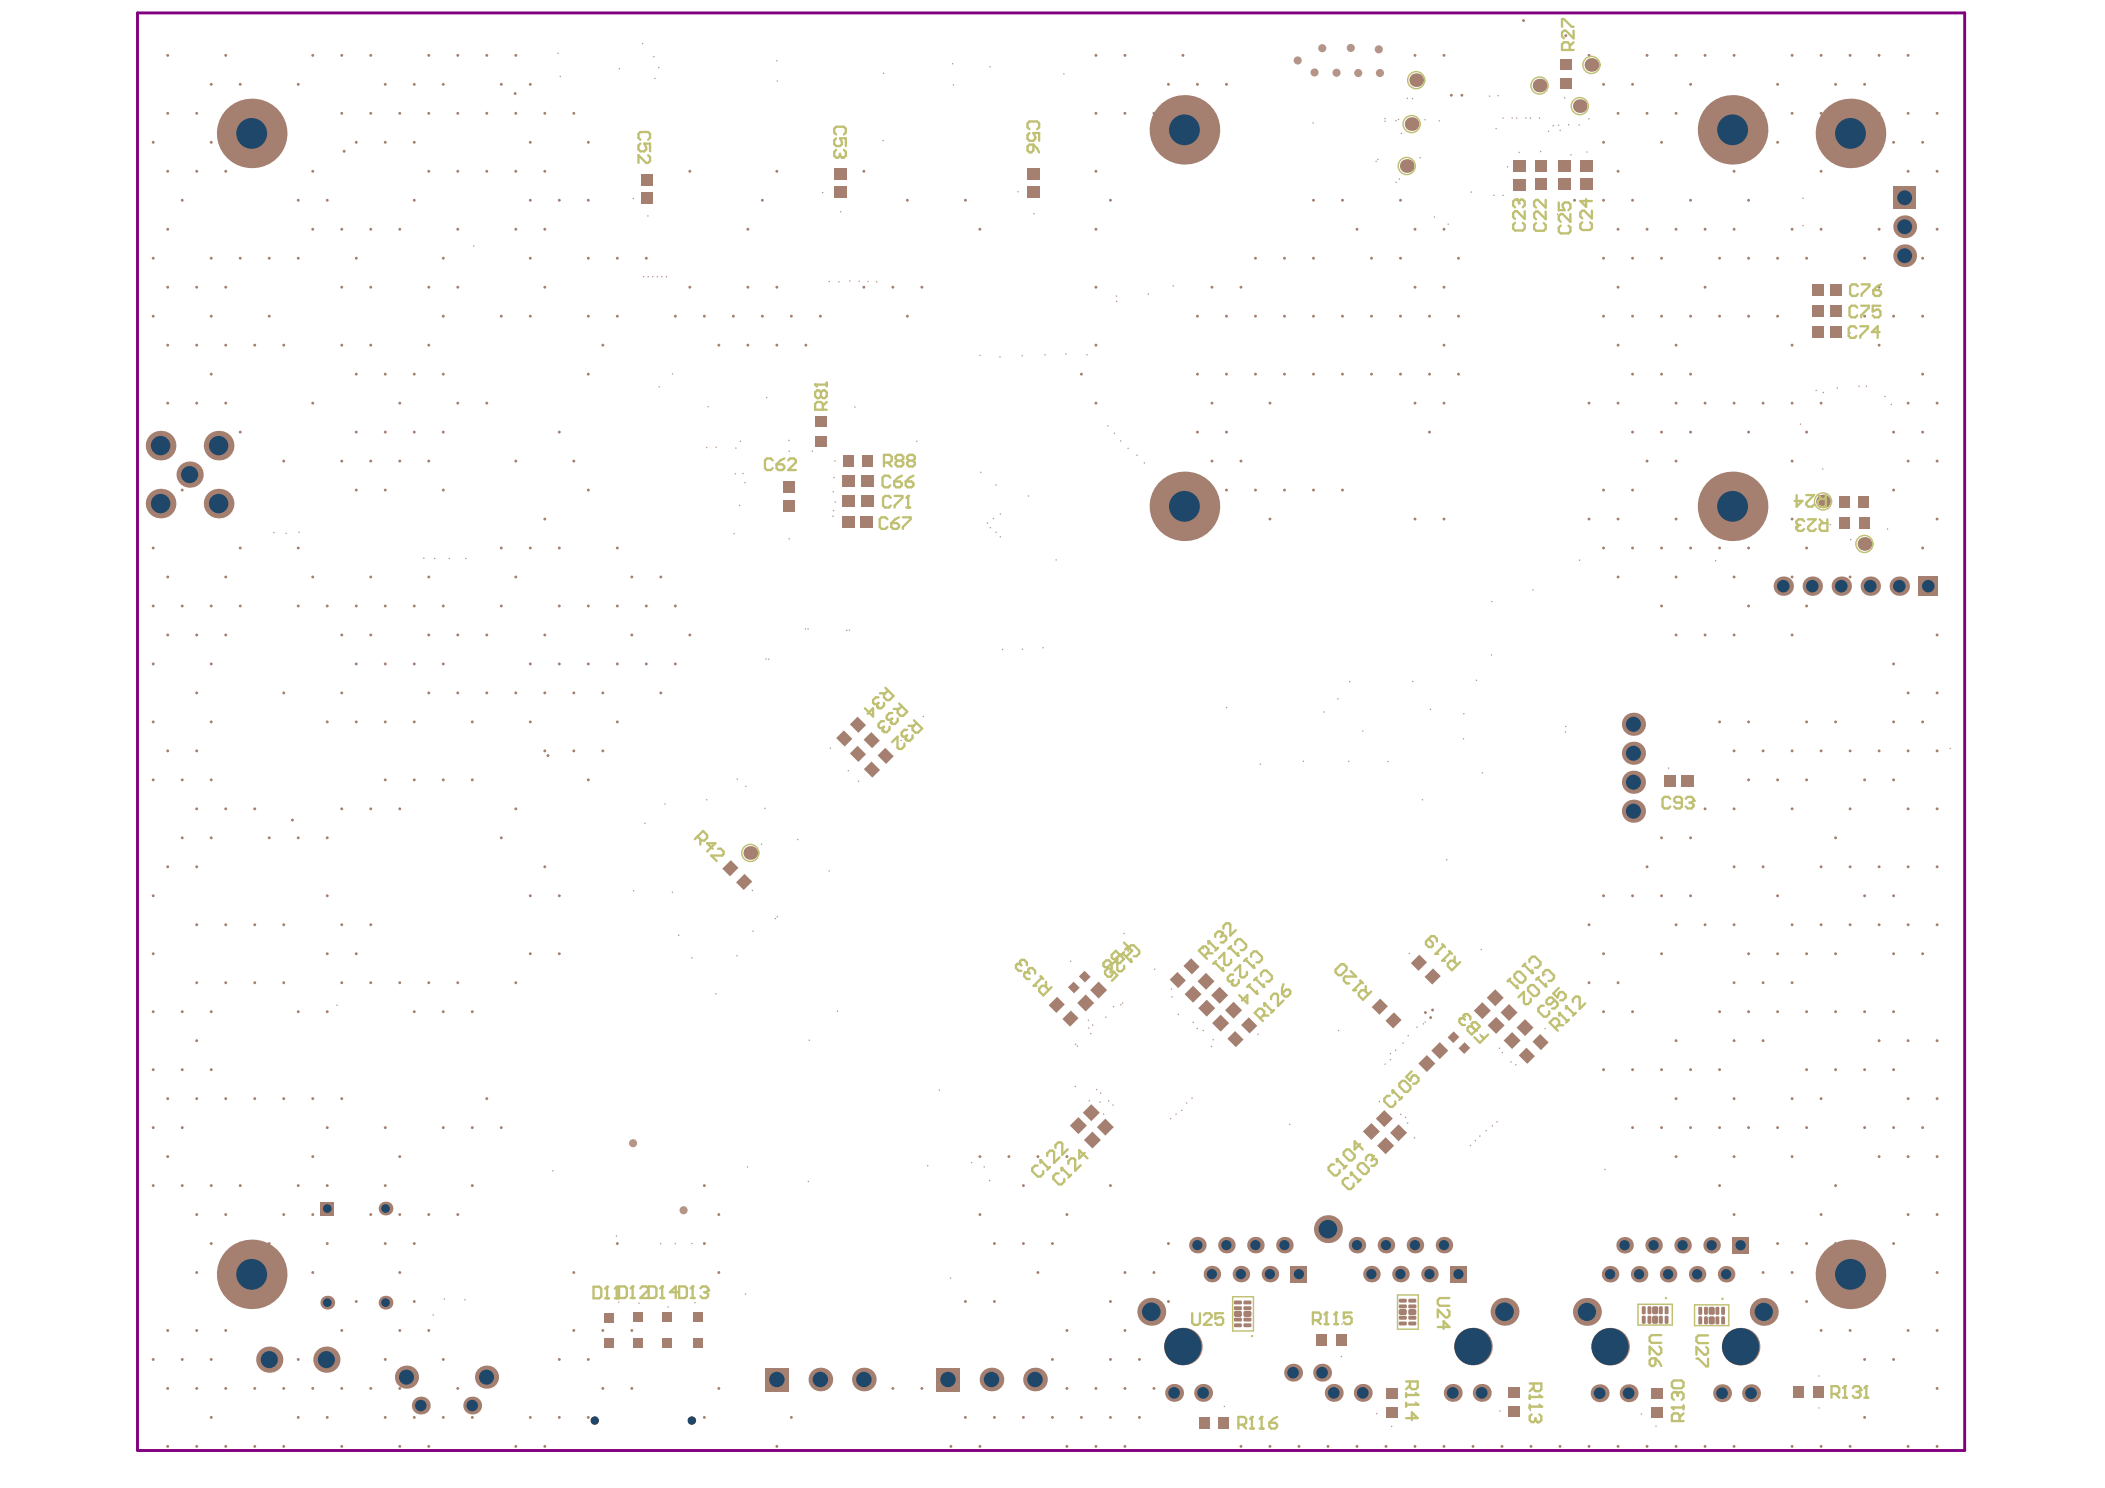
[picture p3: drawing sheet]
<svg xmlns="http://www.w3.org/2000/svg" width="297mm" height="210mm" viewBox="0 0 297 210" stroke-linecap="round" stroke-linejoin="round" font-family="sans-serif">
<path d="M185.8 173.2a1.31 1.31 0 0 1 1.2-.8 1.31 1.31 0 0 1 1.2 .8M32.2 204.6h-12.8v-202.8h257.8v202.8h-26M51.8 204.6h54.1M150.4 204.6h10M213.6 204.6h9.1" fill="none" stroke="#800080" stroke-width=".14"/>
<path d="M19.4 1.8h257.8v202.8h-257.8z" fill="none" stroke="#800080" stroke-width=".41"/>
<g fill="#a6968d">
<circle cx="155.3" cy="154.2" r=".1"/>
<circle cx="156.5" cy="155.3" r=".1"/>
<circle cx="95.8" cy="131.9" r=".1"/>
<circle cx="220.2" cy="18.4" r=".1"/>
<circle cx="218.5" cy="18.5" r=".1"/>
<circle cx="72.8" cy="7.8" r=".1"/>
<circle cx="64.6" cy="16" r=".1"/>
<circle cx="58.5" cy="20.1" r=".1"/>
<circle cx="68.7" cy="7.8" r=".1"/>
<circle cx="60.5" cy="16" r=".1"/>
<circle cx="54.4" cy="20.1" r=".1"/>
<circle cx="127.2" cy="104.5" r=".1"/>
<circle cx="145.1" cy="70" r=".1"/>
<circle cx="141.2" cy="72.5" r=".1"/>
<circle cx="141.2" cy="75.7" r=".1"/>
<circle cx="138.3" cy="204" r=".1"/>
<circle cx="134.2" cy="204" r=".1"/>
<circle cx="183.3" cy="204" r=".1"/>
<circle cx="242.7" cy="159.1" r=".1"/>
<circle cx="244.7" cy="155" r=".1"/>
<circle cx="242.7" cy="167.2" r=".1"/>
<circle cx="254.9" cy="150.9" r=".1"/>
<circle cx="246.7" cy="159.1" r=".1"/>
<circle cx="265.2" cy="122.3" r=".1"/>
<circle cx="257" cy="130.5" r=".1"/>
<circle cx="266" cy="55.9" r=".1"/>
<circle cx="266.9" cy="57.1" r=".1"/>
<circle cx="265.2" cy="48.7" r=".1"/>
<circle cx="271.3" cy="52.8" r=".1"/>
<circle cx="269.3" cy="56.9" r=".1"/>
<circle cx="267.2" cy="61" r=".1"/>
<circle cx="271.3" cy="61" r=".1"/>
<circle cx="269.3" cy="65" r=".1"/>
<circle cx="267.2" cy="69.1" r=".1"/>
<circle cx="224.2" cy="7.8" r=".1"/>
<circle cx="41.3" cy="115.7" r=".1"/>
<circle cx="77.3" cy="106.6" r=".1"/>
<circle cx="119.5" cy="88.9" r=".1"/>
<circle cx="108.1" cy="93" r=".1"/>
<circle cx="101" cy="140.2" r=".1"/>
<circle cx="130.9" cy="164.4" r=".1"/>
<circle cx="137.1" cy="164" r=".1"/>
<circle cx="150.6" cy="163.2" r=".1"/>
<circle cx="171" cy="147.6" r=".1"/>
<circle cx="218" cy="145.1" r=".1"/>
<circle cx="226.3" cy="150.9" r=".1"/>
<circle cx="242.1" cy="79.1" r=".1"/>
<circle cx="207.6" cy="27.1" r=".1"/>
<circle cx="210.8" cy="27.6" r=".1"/>
<circle cx="212.1" cy="27.6" r=".1"/>
<circle cx="197" cy="25.7" r=".1"/>
<circle cx="224.2" cy="16.8" r=".1"/>
<circle cx="203.1" cy="17" r=".1"/>
<circle cx="197" cy="17" r=".1"/>
<circle cx="201.9" cy="143.5" r=".1"/>
<circle cx="201.1" cy="142.8" r=".1"/>
<circle cx="202.2" cy="142.5" r=".1"/>
<circle cx="221" cy="5" r=".1"/>
<circle cx="215" cy="2.9" r=".1"/>
<circle cx="23.7" cy="7.8" r=".1"/>
<circle cx="23.7" cy="16" r=".1"/>
<circle cx="21.6" cy="20.1" r=".1"/>
<circle cx="23.7" cy="24.2" r=".1"/>
<circle cx="23.7" cy="32.3" r=".1"/>
<circle cx="21.6" cy="36.4" r=".1"/>
<circle cx="23.7" cy="40.5" r=".1"/>
<circle cx="21.6" cy="44.6" r=".1"/>
<circle cx="23.7" cy="48.7" r=".1"/>
<circle cx="23.7" cy="56.9" r=".1"/>
<circle cx="21.6" cy="77.3" r=".1"/>
<circle cx="23.7" cy="81.4" r=".1"/>
<circle cx="21.6" cy="85.5" r=".1"/>
<circle cx="23.7" cy="89.6" r=".1"/>
<circle cx="21.6" cy="93.7" r=".1"/>
<circle cx="21.6" cy="101.8" r=".1"/>
<circle cx="23.7" cy="105.9" r=".1"/>
<circle cx="21.6" cy="110" r=".1"/>
<circle cx="23.7" cy="122.3" r=".1"/>
<circle cx="21.6" cy="126.4" r=".1"/>
<circle cx="21.6" cy="134.5" r=".1"/>
<circle cx="21.6" cy="142.7" r=".1"/>
<circle cx="21.6" cy="150.9" r=".1"/>
<circle cx="23.7" cy="155" r=".1"/>
<circle cx="21.6" cy="159.1" r=".1"/>
<circle cx="23.7" cy="163.2" r=".1"/>
<circle cx="21.6" cy="167.2" r=".1"/>
<circle cx="23.7" cy="187.7" r=".1"/>
<circle cx="21.6" cy="191.8" r=".1"/>
<circle cx="23.7" cy="195.9" r=".1"/>
<circle cx="23.7" cy="204" r=".1"/>
<circle cx="27.8" cy="16" r=".1"/>
<circle cx="27.8" cy="24.2" r=".1"/>
<circle cx="25.7" cy="28.3" r=".1"/>
<circle cx="27.8" cy="40.5" r=".1"/>
<circle cx="27.8" cy="48.7" r=".1"/>
<circle cx="27.8" cy="56.9" r=".1"/>
<circle cx="25.7" cy="69.1" r=".1"/>
<circle cx="25.7" cy="85.5" r=".1"/>
<circle cx="27.8" cy="89.6" r=".1"/>
<circle cx="27.8" cy="97.7" r=".1"/>
<circle cx="27.8" cy="105.9" r=".1"/>
<circle cx="25.7" cy="110" r=".1"/>
<circle cx="27.8" cy="114.1" r=".1"/>
<circle cx="25.7" cy="118.2" r=".1"/>
<circle cx="27.8" cy="122.3" r=".1"/>
<circle cx="27.8" cy="130.5" r=".1"/>
<circle cx="27.8" cy="138.6" r=".1"/>
<circle cx="25.7" cy="142.7" r=".1"/>
<circle cx="27.8" cy="146.8" r=".1"/>
<circle cx="25.7" cy="150.9" r=".1"/>
<circle cx="27.8" cy="155" r=".1"/>
<circle cx="25.7" cy="159.1" r=".1"/>
<circle cx="25.7" cy="167.2" r=".1"/>
<circle cx="27.8" cy="171.3" r=".1"/>
<circle cx="27.8" cy="179.5" r=".1"/>
<circle cx="27.8" cy="187.7" r=".1"/>
<circle cx="25.7" cy="191.8" r=".1"/>
<circle cx="27.8" cy="195.9" r=".1"/>
<circle cx="27.8" cy="204" r=".1"/>
<circle cx="31.9" cy="7.8" r=".1"/>
<circle cx="29.8" cy="11.9" r=".1"/>
<circle cx="31.9" cy="16" r=".1"/>
<circle cx="29.8" cy="20.1" r=".1"/>
<circle cx="31.9" cy="24.2" r=".1"/>
<circle cx="29.8" cy="36.4" r=".1"/>
<circle cx="31.9" cy="40.5" r=".1"/>
<circle cx="29.8" cy="44.6" r=".1"/>
<circle cx="31.9" cy="48.7" r=".1"/>
<circle cx="29.8" cy="52.8" r=".1"/>
<circle cx="31.9" cy="56.9" r=".1"/>
<circle cx="31.9" cy="81.4" r=".1"/>
<circle cx="29.8" cy="85.5" r=".1"/>
<circle cx="31.9" cy="89.6" r=".1"/>
<circle cx="29.8" cy="93.7" r=".1"/>
<circle cx="29.8" cy="101.8" r=".1"/>
<circle cx="29.8" cy="110" r=".1"/>
<circle cx="31.9" cy="114.1" r=".1"/>
<circle cx="29.8" cy="118.2" r=".1"/>
<circle cx="31.9" cy="130.5" r=".1"/>
<circle cx="31.9" cy="138.6" r=".1"/>
<circle cx="29.8" cy="142.7" r=".1"/>
<circle cx="29.8" cy="150.9" r=".1"/>
<circle cx="31.9" cy="155" r=".1"/>
<circle cx="29.8" cy="167.2" r=".1"/>
<circle cx="31.9" cy="171.3" r=".1"/>
<circle cx="29.8" cy="175.4" r=".1"/>
<circle cx="31.9" cy="179.5" r=".1"/>
<circle cx="31.9" cy="187.7" r=".1"/>
<circle cx="29.8" cy="191.8" r=".1"/>
<circle cx="31.9" cy="195.9" r=".1"/>
<circle cx="29.8" cy="199.9" r=".1"/>
<circle cx="31.9" cy="204" r=".1"/>
<circle cx="33.9" cy="11.9" r=".1"/>
<circle cx="35.9" cy="16" r=".1"/>
<circle cx="33.9" cy="36.4" r=".1"/>
<circle cx="35.9" cy="48.7" r=".1"/>
<circle cx="33.9" cy="61" r=".1"/>
<circle cx="33.9" cy="77.3" r=".1"/>
<circle cx="33.9" cy="85.5" r=".1"/>
<circle cx="35.9" cy="114.1" r=".1"/>
<circle cx="35.9" cy="130.5" r=".1"/>
<circle cx="35.9" cy="138.6" r=".1"/>
<circle cx="35.9" cy="155" r=".1"/>
<circle cx="33.9" cy="167.2" r=".1"/>
<circle cx="33.9" cy="175.4" r=".1"/>
<circle cx="33.9" cy="183.6" r=".1"/>
<circle cx="35.9" cy="195.9" r=".1"/>
<circle cx="35.9" cy="204" r=".1"/>
<circle cx="38" cy="20.1" r=".1"/>
<circle cx="38" cy="36.4" r=".1"/>
<circle cx="38" cy="44.6" r=".1"/>
<circle cx="40" cy="48.7" r=".1"/>
<circle cx="40" cy="65" r=".1"/>
<circle cx="40" cy="97.7" r=".1"/>
<circle cx="38" cy="118.2" r=".1"/>
<circle cx="40" cy="130.5" r=".1"/>
<circle cx="40" cy="138.6" r=".1"/>
<circle cx="40" cy="155" r=".1"/>
<circle cx="40" cy="171.3" r=".1"/>
<circle cx="38" cy="175.4" r=".1"/>
<circle cx="38" cy="183.6" r=".1"/>
<circle cx="40" cy="195.9" r=".1"/>
<circle cx="40" cy="204" r=".1"/>
<circle cx="44.1" cy="7.8" r=".1"/>
<circle cx="42.1" cy="11.9" r=".1"/>
<circle cx="44.1" cy="24.2" r=".1"/>
<circle cx="42.1" cy="28.3" r=".1"/>
<circle cx="44.1" cy="32.3" r=".1"/>
<circle cx="42.1" cy="36.4" r=".1"/>
<circle cx="44.1" cy="56.9" r=".1"/>
<circle cx="42.1" cy="77.3" r=".1"/>
<circle cx="44.1" cy="81.4" r=".1"/>
<circle cx="42.1" cy="85.5" r=".1"/>
<circle cx="42.1" cy="118.2" r=".1"/>
<circle cx="42.1" cy="142.7" r=".1"/>
<circle cx="44.1" cy="155" r=".1"/>
<circle cx="44.1" cy="163.2" r=".1"/>
<circle cx="42.1" cy="167.2" r=".1"/>
<circle cx="44.1" cy="171.3" r=".1"/>
<circle cx="44.1" cy="179.5" r=".1"/>
<circle cx="42.1" cy="191.8" r=".1"/>
<circle cx="44.1" cy="195.9" r=".1"/>
<circle cx="42.1" cy="199.9" r=".1"/>
<circle cx="48.2" cy="7.8" r=".1"/>
<circle cx="48.2" cy="16" r=".1"/>
<circle cx="46.2" cy="28.3" r=".1"/>
<circle cx="48.2" cy="32.3" r=".1"/>
<circle cx="48.2" cy="40.5" r=".1"/>
<circle cx="48.2" cy="48.7" r=".1"/>
<circle cx="48.2" cy="65" r=".1"/>
<circle cx="46.2" cy="85.5" r=".1"/>
<circle cx="48.2" cy="89.6" r=".1"/>
<circle cx="48.2" cy="97.7" r=".1"/>
<circle cx="46.2" cy="101.8" r=".1"/>
<circle cx="48.2" cy="114.1" r=".1"/>
<circle cx="46.2" cy="118.2" r=".1"/>
<circle cx="46.2" cy="126.4" r=".1"/>
<circle cx="48.2" cy="130.5" r=".1"/>
<circle cx="46.2" cy="134.5" r=".1"/>
<circle cx="48.2" cy="138.6" r=".1"/>
<circle cx="46.2" cy="142.7" r=".1"/>
<circle cx="48.2" cy="155" r=".1"/>
<circle cx="46.2" cy="159.1" r=".1"/>
<circle cx="46.2" cy="167.2" r=".1"/>
<circle cx="46.2" cy="175.4" r=".1"/>
<circle cx="48.2" cy="187.7" r=".1"/>
<circle cx="48.2" cy="195.9" r=".1"/>
<circle cx="46.2" cy="199.9" r=".1"/>
<circle cx="48.2" cy="204" r=".1"/>
<circle cx="52.3" cy="7.8" r=".1"/>
<circle cx="52.3" cy="16" r=".1"/>
<circle cx="50.3" cy="20.1" r=".1"/>
<circle cx="52.3" cy="32.3" r=".1"/>
<circle cx="50.3" cy="36.4" r=".1"/>
<circle cx="52.3" cy="40.5" r=".1"/>
<circle cx="52.3" cy="48.7" r=".1"/>
<circle cx="50.3" cy="52.8" r=".1"/>
<circle cx="50.3" cy="61" r=".1"/>
<circle cx="52.3" cy="65" r=".1"/>
<circle cx="50.3" cy="69.1" r=".1"/>
<circle cx="52.3" cy="81.4" r=".1"/>
<circle cx="50.3" cy="85.5" r=".1"/>
<circle cx="52.3" cy="89.6" r=".1"/>
<circle cx="50.3" cy="93.7" r=".1"/>
<circle cx="50.3" cy="101.8" r=".1"/>
<circle cx="52.3" cy="114.1" r=".1"/>
<circle cx="52.3" cy="130.5" r=".1"/>
<circle cx="50.3" cy="134.5" r=".1"/>
<circle cx="52.3" cy="138.6" r=".1"/>
<circle cx="52.3" cy="171.3" r=".1"/>
<circle cx="50.3" cy="183.6" r=".1"/>
<circle cx="52.3" cy="195.9" r=".1"/>
<circle cx="54.4" cy="11.9" r=".1"/>
<circle cx="56.4" cy="16" r=".1"/>
<circle cx="56.4" cy="32.3" r=".1"/>
<circle cx="54.4" cy="52.8" r=".1"/>
<circle cx="56.4" cy="56.9" r=".1"/>
<circle cx="54.4" cy="61" r=".1"/>
<circle cx="56.4" cy="65" r=".1"/>
<circle cx="54.4" cy="69.1" r=".1"/>
<circle cx="54.4" cy="85.5" r=".1"/>
<circle cx="54.4" cy="93.7" r=".1"/>
<circle cx="54.4" cy="101.8" r=".1"/>
<circle cx="54.4" cy="110" r=".1"/>
<circle cx="56.4" cy="114.1" r=".1"/>
<circle cx="56.4" cy="138.6" r=".1"/>
<circle cx="54.4" cy="159.1" r=".1"/>
<circle cx="56.4" cy="163.2" r=".1"/>
<circle cx="54.4" cy="167.2" r=".1"/>
<circle cx="56.4" cy="171.3" r=".1"/>
<circle cx="54.4" cy="175.4" r=".1"/>
<circle cx="56.4" cy="179.5" r=".1"/>
<circle cx="56.4" cy="187.7" r=".1"/>
<circle cx="54.4" cy="191.8" r=".1"/>
<circle cx="56.4" cy="195.9" r=".1"/>
<circle cx="54.4" cy="199.9" r=".1"/>
<circle cx="56.4" cy="204" r=".1"/>
<circle cx="60.5" cy="7.8" r=".1"/>
<circle cx="58.5" cy="11.9" r=".1"/>
<circle cx="60.5" cy="24.2" r=".1"/>
<circle cx="58.5" cy="28.3" r=".1"/>
<circle cx="60.5" cy="40.5" r=".1"/>
<circle cx="60.5" cy="48.7" r=".1"/>
<circle cx="58.5" cy="52.8" r=".1"/>
<circle cx="58.5" cy="61" r=".1"/>
<circle cx="60.5" cy="65" r=".1"/>
<circle cx="60.5" cy="81.4" r=".1"/>
<circle cx="58.5" cy="85.5" r=".1"/>
<circle cx="60.5" cy="89.6" r=".1"/>
<circle cx="58.5" cy="93.7" r=".1"/>
<circle cx="60.5" cy="97.7" r=".1"/>
<circle cx="58.5" cy="101.8" r=".1"/>
<circle cx="58.5" cy="110" r=".1"/>
<circle cx="60.5" cy="138.6" r=".1"/>
<circle cx="58.5" cy="142.7" r=".1"/>
<circle cx="60.5" cy="171.3" r=".1"/>
<circle cx="58.5" cy="175.4" r=".1"/>
<circle cx="58.5" cy="183.6" r=".1"/>
<circle cx="60.5" cy="187.7" r=".1"/>
<circle cx="58.5" cy="199.9" r=".1"/>
<circle cx="60.5" cy="204" r=".1"/>
<circle cx="64.6" cy="7.8" r=".1"/>
<circle cx="62.6" cy="11.9" r=".1"/>
<circle cx="64.6" cy="24.2" r=".1"/>
<circle cx="64.6" cy="32.3" r=".1"/>
<circle cx="62.6" cy="36.4" r=".1"/>
<circle cx="64.6" cy="40.5" r=".1"/>
<circle cx="62.6" cy="44.6" r=".1"/>
<circle cx="62.6" cy="52.8" r=".1"/>
<circle cx="64.6" cy="56.9" r=".1"/>
<circle cx="62.6" cy="61" r=".1"/>
<circle cx="62.6" cy="69.1" r=".1"/>
<circle cx="62.6" cy="85.5" r=".1"/>
<circle cx="64.6" cy="89.6" r=".1"/>
<circle cx="62.6" cy="93.7" r=".1"/>
<circle cx="64.6" cy="97.7" r=".1"/>
<circle cx="62.6" cy="110" r=".1"/>
<circle cx="64.6" cy="138.6" r=".1"/>
<circle cx="62.6" cy="142.7" r=".1"/>
<circle cx="62.6" cy="159.1" r=".1"/>
<circle cx="64.6" cy="171.3" r=".1"/>
<circle cx="62.6" cy="191.8" r=".1"/>
<circle cx="64.6" cy="195.9" r=".1"/>
<circle cx="62.6" cy="199.9" r=".1"/>
<circle cx="68.7" cy="16" r=".1"/>
<circle cx="68.7" cy="24.2" r=".1"/>
<circle cx="68.7" cy="56.9" r=".1"/>
<circle cx="68.7" cy="89.6" r=".1"/>
<circle cx="68.7" cy="97.7" r=".1"/>
<circle cx="66.6" cy="101.8" r=".1"/>
<circle cx="66.6" cy="110" r=".1"/>
<circle cx="66.6" cy="142.7" r=".1"/>
<circle cx="68.7" cy="155" r=".1"/>
<circle cx="66.6" cy="159.1" r=".1"/>
<circle cx="66.6" cy="167.2" r=".1"/>
<circle cx="66.6" cy="199.9" r=".1"/>
<circle cx="70.7" cy="11.9" r=".1"/>
<circle cx="72.8" cy="16" r=".1"/>
<circle cx="72.8" cy="24.2" r=".1"/>
<circle cx="72.8" cy="32.3" r=".1"/>
<circle cx="70.7" cy="44.6" r=".1"/>
<circle cx="72.8" cy="65" r=".1"/>
<circle cx="70.7" cy="77.3" r=".1"/>
<circle cx="72.8" cy="81.4" r=".1"/>
<circle cx="70.7" cy="85.5" r=".1"/>
<circle cx="72.8" cy="97.7" r=".1"/>
<circle cx="72.8" cy="114.1" r=".1"/>
<circle cx="70.7" cy="118.2" r=".1"/>
<circle cx="72.8" cy="138.6" r=".1"/>
<circle cx="70.7" cy="159.1" r=".1"/>
<circle cx="72.8" cy="204" r=".1"/>
<circle cx="74.8" cy="11.9" r=".1"/>
<circle cx="76.9" cy="16" r=".1"/>
<circle cx="74.8" cy="20.1" r=".1"/>
<circle cx="76.9" cy="24.2" r=".1"/>
<circle cx="74.8" cy="28.3" r=".1"/>
<circle cx="76.9" cy="32.3" r=".1"/>
<circle cx="74.8" cy="36.4" r=".1"/>
<circle cx="76.9" cy="40.5" r=".1"/>
<circle cx="74.8" cy="44.6" r=".1"/>
<circle cx="76.9" cy="73.2" r=".1"/>
<circle cx="74.8" cy="77.3" r=".1"/>
<circle cx="76.9" cy="89.6" r=".1"/>
<circle cx="74.8" cy="93.7" r=".1"/>
<circle cx="76.9" cy="97.7" r=".1"/>
<circle cx="74.8" cy="101.8" r=".1"/>
<circle cx="76.9" cy="105.9" r=".1"/>
<circle cx="76.9" cy="122.3" r=".1"/>
<circle cx="74.8" cy="126.4" r=".1"/>
<circle cx="74.8" cy="134.5" r=".1"/>
<circle cx="74.8" cy="199.9" r=".1"/>
<circle cx="76.9" cy="204" r=".1"/>
<circle cx="81" cy="16" r=".1"/>
<circle cx="78.9" cy="28.3" r=".1"/>
<circle cx="78.9" cy="61" r=".1"/>
<circle cx="81" cy="65" r=".1"/>
<circle cx="78.9" cy="77.3" r=".1"/>
<circle cx="78.9" cy="85.5" r=".1"/>
<circle cx="78.9" cy="93.7" r=".1"/>
<circle cx="81" cy="97.7" r=".1"/>
<circle cx="81" cy="105.9" r=".1"/>
<circle cx="78.9" cy="126.4" r=".1"/>
<circle cx="78.9" cy="134.5" r=".1"/>
<circle cx="81" cy="179.5" r=".1"/>
<circle cx="81" cy="187.7" r=".1"/>
<circle cx="78.9" cy="191.8" r=".1"/>
<circle cx="78.9" cy="199.9" r=".1"/>
<circle cx="83" cy="20.1" r=".1"/>
<circle cx="83" cy="28.3" r=".1"/>
<circle cx="83" cy="36.4" r=".1"/>
<circle cx="83" cy="44.6" r=".1"/>
<circle cx="85.1" cy="48.7" r=".1"/>
<circle cx="83" cy="52.8" r=".1"/>
<circle cx="83" cy="69.1" r=".1"/>
<circle cx="83" cy="85.5" r=".1"/>
<circle cx="83" cy="93.7" r=".1"/>
<circle cx="85.1" cy="97.7" r=".1"/>
<circle cx="85.1" cy="105.9" r=".1"/>
<circle cx="83" cy="110" r=".1"/>
<circle cx="85.1" cy="187.7" r=".1"/>
<circle cx="83" cy="191.8" r=".1"/>
<circle cx="85.1" cy="195.9" r=".1"/>
<circle cx="83" cy="199.9" r=".1"/>
<circle cx="87.1" cy="36.4" r=".1"/>
<circle cx="87.1" cy="44.6" r=".1"/>
<circle cx="87.1" cy="77.3" r=".1"/>
<circle cx="89.2" cy="81.4" r=".1"/>
<circle cx="87.1" cy="85.5" r=".1"/>
<circle cx="89.2" cy="89.6" r=".1"/>
<circle cx="87.1" cy="93.7" r=".1"/>
<circle cx="87.1" cy="101.8" r=".1"/>
<circle cx="87.1" cy="175.4" r=".1"/>
<circle cx="89.2" cy="187.7" r=".1"/>
<circle cx="89.2" cy="195.9" r=".1"/>
<circle cx="91.2" cy="36.4" r=".1"/>
<circle cx="93.3" cy="81.4" r=".1"/>
<circle cx="91.2" cy="85.5" r=".1"/>
<circle cx="91.2" cy="93.7" r=".1"/>
<circle cx="93.3" cy="97.7" r=".1"/>
<circle cx="97.3" cy="24.2" r=".1"/>
<circle cx="97.3" cy="40.5" r=".1"/>
<circle cx="95.3" cy="44.6" r=".1"/>
<circle cx="95.3" cy="85.5" r=".1"/>
<circle cx="97.3" cy="89.6" r=".1"/>
<circle cx="95.3" cy="93.7" r=".1"/>
<circle cx="99.4" cy="44.6" r=".1"/>
<circle cx="101.4" cy="48.7" r=".1"/>
<circle cx="99.4" cy="167.2" r=".1"/>
<circle cx="101.4" cy="171.3" r=".1"/>
<circle cx="99.4" cy="175.4" r=".1"/>
<circle cx="101.4" cy="179.5" r=".1"/>
<circle cx="101.4" cy="195.9" r=".1"/>
<circle cx="99.4" cy="199.9" r=".1"/>
<circle cx="105.5" cy="32.3" r=".1"/>
<circle cx="105.5" cy="40.5" r=".1"/>
<circle cx="103.5" cy="44.6" r=".1"/>
<circle cx="105.5" cy="48.7" r=".1"/>
<circle cx="109.6" cy="24.2" r=".1"/>
<circle cx="107.6" cy="28.3" r=".1"/>
<circle cx="109.6" cy="40.5" r=".1"/>
<circle cx="107.6" cy="44.6" r=".1"/>
<circle cx="109.6" cy="48.7" r=".1"/>
<circle cx="109.6" cy="204" r=".1"/>
<circle cx="111.7" cy="44.6" r=".1"/>
<circle cx="113.7" cy="48.7" r=".1"/>
<circle cx="111.7" cy="199.9" r=".1"/>
<circle cx="115.8" cy="44.6" r=".1"/>
<circle cx="121.9" cy="24.2" r=".1"/>
<circle cx="121.9" cy="40.5" r=".1"/>
<circle cx="126" cy="40.5" r=".1"/>
<circle cx="126" cy="195.9" r=".1"/>
<circle cx="128" cy="28.3" r=".1"/>
<circle cx="130.1" cy="40.5" r=".1"/>
<circle cx="128" cy="44.6" r=".1"/>
<circle cx="130.1" cy="195.9" r=".1"/>
<circle cx="136.2" cy="28.3" r=".1"/>
<circle cx="138.3" cy="32.3" r=".1"/>
<circle cx="138.3" cy="163.2" r=".1"/>
<circle cx="138.3" cy="171.3" r=".1"/>
<circle cx="136.2" cy="183.6" r=".1"/>
<circle cx="136.2" cy="199.9" r=".1"/>
<circle cx="142.4" cy="163.2" r=".1"/>
<circle cx="140.3" cy="175.4" r=".1"/>
<circle cx="140.3" cy="183.6" r=".1"/>
<circle cx="140.3" cy="199.9" r=".1"/>
<circle cx="146.5" cy="163.2" r=".1"/>
<circle cx="144.4" cy="167.2" r=".1"/>
<circle cx="144.4" cy="175.4" r=".1"/>
<circle cx="146.5" cy="179.5" r=".1"/>
<circle cx="144.4" cy="199.9" r=".1"/>
<circle cx="150.6" cy="171.3" r=".1"/>
<circle cx="148.5" cy="175.4" r=".1"/>
<circle cx="150.6" cy="187.7" r=".1"/>
<circle cx="148.5" cy="191.8" r=".1"/>
<circle cx="150.6" cy="195.9" r=".1"/>
<circle cx="148.5" cy="199.9" r=".1"/>
<circle cx="150.6" cy="204" r=".1"/>
<circle cx="154.6" cy="7.8" r=".1"/>
<circle cx="154.6" cy="16" r=".1"/>
<circle cx="154.6" cy="24.2" r=".1"/>
<circle cx="154.6" cy="32.3" r=".1"/>
<circle cx="154.6" cy="40.5" r=".1"/>
<circle cx="154.6" cy="48.7" r=".1"/>
<circle cx="152.6" cy="52.8" r=".1"/>
<circle cx="154.6" cy="56.9" r=".1"/>
<circle cx="154.6" cy="195.9" r=".1"/>
<circle cx="152.6" cy="199.9" r=".1"/>
<circle cx="154.6" cy="204" r=".1"/>
<circle cx="158.7" cy="7.8" r=".1"/>
<circle cx="158.7" cy="16" r=".1"/>
<circle cx="156.7" cy="28.3" r=".1"/>
<circle cx="156.7" cy="167.2" r=".1"/>
<circle cx="158.7" cy="179.5" r=".1"/>
<circle cx="156.7" cy="183.6" r=".1"/>
<circle cx="158.7" cy="187.7" r=".1"/>
<circle cx="156.7" cy="191.8" r=".1"/>
<circle cx="158.7" cy="195.9" r=".1"/>
<circle cx="156.7" cy="199.9" r=".1"/>
<circle cx="158.7" cy="204" r=".1"/>
<circle cx="162.8" cy="16" r=".1"/>
<circle cx="162.8" cy="179.5" r=".1"/>
<circle cx="160.8" cy="191.8" r=".1"/>
<circle cx="162.8" cy="195.9" r=".1"/>
<circle cx="160.8" cy="199.9" r=".1"/>
<circle cx="166.9" cy="7.8" r=".1"/>
<circle cx="164.9" cy="11.9" r=".1"/>
<circle cx="164.9" cy="20.1" r=".1"/>
<circle cx="164.9" cy="175.4" r=".1"/>
<circle cx="164.9" cy="183.6" r=".1"/>
<circle cx="169" cy="11.9" r=".1"/>
<circle cx="171" cy="40.5" r=".1"/>
<circle cx="169" cy="44.6" r=".1"/>
<circle cx="169" cy="52.8" r=".1"/>
<circle cx="171" cy="56.9" r=".1"/>
<circle cx="169" cy="61" r=".1"/>
<circle cx="171" cy="65" r=".1"/>
<circle cx="169" cy="69.1" r=".1"/>
<circle cx="173.1" cy="11.9" r=".1"/>
<circle cx="175.1" cy="40.5" r=".1"/>
<circle cx="173.1" cy="44.6" r=".1"/>
<circle cx="173.1" cy="52.8" r=".1"/>
<circle cx="173.1" cy="61" r=".1"/>
<circle cx="175.1" cy="65" r=".1"/>
<circle cx="173.1" cy="69.1" r=".1"/>
<circle cx="175.1" cy="204" r=".1"/>
<circle cx="177.2" cy="36.4" r=".1"/>
<circle cx="177.2" cy="44.6" r=".1"/>
<circle cx="177.2" cy="52.8" r=".1"/>
<circle cx="179.2" cy="56.9" r=".1"/>
<circle cx="177.2" cy="69.1" r=".1"/>
<circle cx="179.2" cy="73.2" r=".1"/>
<circle cx="179.2" cy="204" r=".1"/>
<circle cx="181.3" cy="36.4" r=".1"/>
<circle cx="181.3" cy="44.6" r=".1"/>
<circle cx="181.3" cy="52.8" r=".1"/>
<circle cx="181.3" cy="69.1" r=".1"/>
<circle cx="185.3" cy="28.3" r=".1"/>
<circle cx="185.3" cy="36.4" r=".1"/>
<circle cx="185.3" cy="44.6" r=".1"/>
<circle cx="185.3" cy="52.8" r=".1"/>
<circle cx="185.3" cy="69.1" r=".1"/>
<circle cx="187.4" cy="204" r=".1"/>
<circle cx="189.4" cy="28.3" r=".1"/>
<circle cx="191.5" cy="32.3" r=".1"/>
<circle cx="189.4" cy="44.6" r=".1"/>
<circle cx="189.4" cy="52.8" r=".1"/>
<circle cx="189.4" cy="69.1" r=".1"/>
<circle cx="191.5" cy="204" r=".1"/>
<circle cx="193.5" cy="36.4" r=".1"/>
<circle cx="193.5" cy="44.6" r=".1"/>
<circle cx="193.5" cy="52.8" r=".1"/>
<circle cx="195.6" cy="204" r=".1"/>
<circle cx="199.7" cy="7.8" r=".1"/>
<circle cx="197.6" cy="28.3" r=".1"/>
<circle cx="199.7" cy="32.3" r=".1"/>
<circle cx="197.6" cy="36.4" r=".1"/>
<circle cx="199.7" cy="40.5" r=".1"/>
<circle cx="197.6" cy="44.6" r=".1"/>
<circle cx="197.6" cy="52.8" r=".1"/>
<circle cx="199.7" cy="56.9" r=".1"/>
<circle cx="199.7" cy="73.2" r=".1"/>
<circle cx="199.7" cy="204" r=".1"/>
<circle cx="203.8" cy="7.8" r=".1"/>
<circle cx="203.8" cy="32.3" r=".1"/>
<circle cx="203.8" cy="40.5" r=".1"/>
<circle cx="201.7" cy="44.6" r=".1"/>
<circle cx="203.8" cy="48.7" r=".1"/>
<circle cx="201.7" cy="52.8" r=".1"/>
<circle cx="203.8" cy="56.9" r=".1"/>
<circle cx="201.7" cy="61" r=".1"/>
<circle cx="203.8" cy="73.2" r=".1"/>
<circle cx="203.8" cy="204" r=".1"/>
<circle cx="205.8" cy="36.4" r=".1"/>
<circle cx="205.8" cy="44.6" r=".1"/>
<circle cx="205.8" cy="52.8" r=".1"/>
<circle cx="207.9" cy="204" r=".1"/>
<circle cx="212" cy="204" r=".1"/>
<circle cx="216" cy="204" r=".1"/>
<circle cx="220.1" cy="204" r=".1"/>
<circle cx="222.2" cy="28.3" r=".1"/>
<circle cx="224.2" cy="56.9" r=".1"/>
<circle cx="224.2" cy="73.2" r=".1"/>
<circle cx="224.2" cy="130.5" r=".1"/>
<circle cx="224.2" cy="138.6" r=".1"/>
<circle cx="224.2" cy="204" r=".1"/>
<circle cx="226.3" cy="11.9" r=".1"/>
<circle cx="228.3" cy="16" r=".1"/>
<circle cx="226.3" cy="20.1" r=".1"/>
<circle cx="228.3" cy="24.2" r=".1"/>
<circle cx="226.3" cy="28.3" r=".1"/>
<circle cx="228.3" cy="32.3" r=".1"/>
<circle cx="226.3" cy="36.4" r=".1"/>
<circle cx="228.3" cy="40.5" r=".1"/>
<circle cx="226.3" cy="44.6" r=".1"/>
<circle cx="228.3" cy="48.7" r=".1"/>
<circle cx="228.3" cy="56.9" r=".1"/>
<circle cx="226.3" cy="69.1" r=".1"/>
<circle cx="228.3" cy="73.2" r=".1"/>
<circle cx="226.3" cy="77.3" r=".1"/>
<circle cx="228.3" cy="81.4" r=".1"/>
<circle cx="226.3" cy="126.4" r=".1"/>
<circle cx="226.3" cy="134.5" r=".1"/>
<circle cx="228.3" cy="138.6" r=".1"/>
<circle cx="226.3" cy="142.7" r=".1"/>
<circle cx="228.3" cy="204" r=".1"/>
<circle cx="232.4" cy="7.8" r=".1"/>
<circle cx="230.4" cy="11.9" r=".1"/>
<circle cx="232.4" cy="16" r=".1"/>
<circle cx="230.4" cy="28.3" r=".1"/>
<circle cx="232.4" cy="32.3" r=".1"/>
<circle cx="230.4" cy="36.4" r=".1"/>
<circle cx="230.4" cy="44.6" r=".1"/>
<circle cx="230.4" cy="52.8" r=".1"/>
<circle cx="230.4" cy="61" r=".1"/>
<circle cx="232.4" cy="65" r=".1"/>
<circle cx="230.4" cy="69.1" r=".1"/>
<circle cx="230.4" cy="77.3" r=".1"/>
<circle cx="232.4" cy="122.3" r=".1"/>
<circle cx="230.4" cy="126.4" r=".1"/>
<circle cx="230.4" cy="142.7" r=".1"/>
<circle cx="230.4" cy="150.9" r=".1"/>
<circle cx="230.4" cy="159.1" r=".1"/>
<circle cx="232.4" cy="204" r=".1"/>
<circle cx="236.5" cy="7.8" r=".1"/>
<circle cx="236.5" cy="16" r=".1"/>
<circle cx="234.5" cy="20.1" r=".1"/>
<circle cx="236.5" cy="32.3" r=".1"/>
<circle cx="234.5" cy="36.4" r=".1"/>
<circle cx="234.5" cy="44.6" r=".1"/>
<circle cx="236.5" cy="48.7" r=".1"/>
<circle cx="234.5" cy="52.8" r=".1"/>
<circle cx="236.5" cy="56.9" r=".1"/>
<circle cx="234.5" cy="61" r=".1"/>
<circle cx="236.5" cy="65" r=".1"/>
<circle cx="236.5" cy="73.2" r=".1"/>
<circle cx="234.5" cy="77.3" r=".1"/>
<circle cx="236.5" cy="81.4" r=".1"/>
<circle cx="234.5" cy="85.5" r=".1"/>
<circle cx="236.5" cy="89.6" r=".1"/>
<circle cx="234.5" cy="118.2" r=".1"/>
<circle cx="234.5" cy="126.4" r=".1"/>
<circle cx="236.5" cy="130.5" r=".1"/>
<circle cx="234.5" cy="134.5" r=".1"/>
<circle cx="236.5" cy="146.8" r=".1"/>
<circle cx="234.5" cy="150.9" r=".1"/>
<circle cx="236.5" cy="155" r=".1"/>
<circle cx="234.5" cy="159.1" r=".1"/>
<circle cx="236.5" cy="163.2" r=".1"/>
<circle cx="236.5" cy="204" r=".1"/>
<circle cx="240.6" cy="7.8" r=".1"/>
<circle cx="238.6" cy="11.9" r=".1"/>
<circle cx="240.6" cy="16" r=".1"/>
<circle cx="238.6" cy="28.3" r=".1"/>
<circle cx="240.6" cy="32.3" r=".1"/>
<circle cx="240.6" cy="40.5" r=".1"/>
<circle cx="238.6" cy="44.6" r=".1"/>
<circle cx="238.6" cy="52.8" r=".1"/>
<circle cx="240.6" cy="56.9" r=".1"/>
<circle cx="238.6" cy="61" r=".1"/>
<circle cx="238.6" cy="77.3" r=".1"/>
<circle cx="240.6" cy="89.6" r=".1"/>
<circle cx="240.6" cy="114.1" r=".1"/>
<circle cx="238.6" cy="118.2" r=".1"/>
<circle cx="238.6" cy="126.4" r=".1"/>
<circle cx="240.6" cy="130.5" r=".1"/>
<circle cx="238.6" cy="150.9" r=".1"/>
<circle cx="238.6" cy="159.1" r=".1"/>
<circle cx="240.6" cy="204" r=".1"/>
<circle cx="244.7" cy="7.8" r=".1"/>
<circle cx="244.7" cy="24.2" r=".1"/>
<circle cx="244.7" cy="32.3" r=".1"/>
<circle cx="242.7" cy="36.4" r=".1"/>
<circle cx="242.7" cy="44.6" r=".1"/>
<circle cx="244.7" cy="56.9" r=".1"/>
<circle cx="242.7" cy="77.3" r=".1"/>
<circle cx="244.7" cy="81.4" r=".1"/>
<circle cx="244.7" cy="89.6" r=".1"/>
<circle cx="242.7" cy="101.8" r=".1"/>
<circle cx="244.7" cy="105.9" r=".1"/>
<circle cx="244.7" cy="114.1" r=".1"/>
<circle cx="244.7" cy="122.3" r=".1"/>
<circle cx="244.7" cy="130.5" r=".1"/>
<circle cx="244.7" cy="138.6" r=".1"/>
<circle cx="242.7" cy="142.7" r=".1"/>
<circle cx="244.7" cy="146.8" r=".1"/>
<circle cx="242.7" cy="150.9" r=".1"/>
<circle cx="244.7" cy="163.2" r=".1"/>
<circle cx="244.7" cy="171.3" r=".1"/>
<circle cx="244.7" cy="204" r=".1"/>
<circle cx="248.8" cy="16" r=".1"/>
<circle cx="246.7" cy="20.1" r=".1"/>
<circle cx="246.7" cy="28.3" r=".1"/>
<circle cx="246.7" cy="36.4" r=".1"/>
<circle cx="246.7" cy="44.6" r=".1"/>
<circle cx="248.8" cy="56.9" r=".1"/>
<circle cx="246.7" cy="61" r=".1"/>
<circle cx="248.8" cy="73.2" r=".1"/>
<circle cx="246.7" cy="77.3" r=".1"/>
<circle cx="246.7" cy="85.5" r=".1"/>
<circle cx="246.7" cy="101.8" r=".1"/>
<circle cx="248.8" cy="105.9" r=".1"/>
<circle cx="246.7" cy="110" r=".1"/>
<circle cx="248.8" cy="122.3" r=".1"/>
<circle cx="246.7" cy="134.5" r=".1"/>
<circle cx="248.8" cy="138.6" r=".1"/>
<circle cx="246.7" cy="142.7" r=".1"/>
<circle cx="248.8" cy="146.8" r=".1"/>
<circle cx="248.8" cy="179.5" r=".1"/>
<circle cx="252.9" cy="7.8" r=".1"/>
<circle cx="250.8" cy="11.9" r=".1"/>
<circle cx="252.9" cy="16" r=".1"/>
<circle cx="250.8" cy="20.1" r=".1"/>
<circle cx="252.9" cy="32.3" r=".1"/>
<circle cx="250.8" cy="36.4" r=".1"/>
<circle cx="250.8" cy="44.6" r=".1"/>
<circle cx="252.9" cy="48.7" r=".1"/>
<circle cx="252.9" cy="56.9" r=".1"/>
<circle cx="252.9" cy="65" r=".1"/>
<circle cx="252.9" cy="73.2" r=".1"/>
<circle cx="252.9" cy="81.4" r=".1"/>
<circle cx="252.9" cy="89.6" r=".1"/>
<circle cx="252.9" cy="105.9" r=".1"/>
<circle cx="250.8" cy="110" r=".1"/>
<circle cx="252.9" cy="114.1" r=".1"/>
<circle cx="250.8" cy="126.4" r=".1"/>
<circle cx="252.9" cy="130.5" r=".1"/>
<circle cx="250.8" cy="134.5" r=".1"/>
<circle cx="252.9" cy="138.6" r=".1"/>
<circle cx="250.8" cy="142.7" r=".1"/>
<circle cx="252.9" cy="155" r=".1"/>
<circle cx="250.8" cy="159.1" r=".1"/>
<circle cx="252.9" cy="163.2" r=".1"/>
<circle cx="250.8" cy="175.4" r=".1"/>
<circle cx="252.9" cy="179.5" r=".1"/>
<circle cx="252.9" cy="204" r=".1"/>
<circle cx="257" cy="7.8" r=".1"/>
<circle cx="257" cy="16" r=".1"/>
<circle cx="257" cy="24.2" r=".1"/>
<circle cx="257" cy="32.3" r=".1"/>
<circle cx="254.9" cy="36.4" r=".1"/>
<circle cx="257" cy="56.9" r=".1"/>
<circle cx="254.9" cy="61" r=".1"/>
<circle cx="254.9" cy="77.3" r=".1"/>
<circle cx="254.9" cy="85.5" r=".1"/>
<circle cx="254.9" cy="101.8" r=".1"/>
<circle cx="257" cy="105.9" r=".1"/>
<circle cx="254.9" cy="110" r=".1"/>
<circle cx="257" cy="122.3" r=".1"/>
<circle cx="254.9" cy="134.5" r=".1"/>
<circle cx="254.9" cy="142.7" r=".1"/>
<circle cx="257" cy="155" r=".1"/>
<circle cx="254.9" cy="159.1" r=".1"/>
<circle cx="257" cy="171.3" r=".1"/>
<circle cx="254.9" cy="175.4" r=".1"/>
<circle cx="257" cy="179.5" r=".1"/>
<circle cx="254.9" cy="183.6" r=".1"/>
<circle cx="257" cy="187.7" r=".1"/>
<circle cx="257" cy="204" r=".1"/>
<circle cx="261.1" cy="7.8" r=".1"/>
<circle cx="259" cy="11.9" r=".1"/>
<circle cx="261.1" cy="16" r=".1"/>
<circle cx="261.1" cy="81.4" r=".1"/>
<circle cx="259" cy="101.8" r=".1"/>
<circle cx="261.1" cy="105.9" r=".1"/>
<circle cx="261.1" cy="114.1" r=".1"/>
<circle cx="259" cy="118.2" r=".1"/>
<circle cx="261.1" cy="122.3" r=".1"/>
<circle cx="261.1" cy="130.5" r=".1"/>
<circle cx="259" cy="134.5" r=".1"/>
<circle cx="259" cy="142.7" r=".1"/>
<circle cx="259" cy="150.9" r=".1"/>
<circle cx="259" cy="167.2" r=".1"/>
<circle cx="259" cy="175.4" r=".1"/>
<circle cx="261.1" cy="187.7" r=".1"/>
<circle cx="261.1" cy="204" r=".1"/>
<circle cx="265.2" cy="7.8" r=".1"/>
<circle cx="263.1" cy="11.9" r=".1"/>
<circle cx="265.2" cy="16" r=".1"/>
<circle cx="265.2" cy="32.3" r=".1"/>
<circle cx="263.1" cy="36.4" r=".1"/>
<circle cx="265.2" cy="40.5" r=".1"/>
<circle cx="263.1" cy="44.6" r=".1"/>
<circle cx="265.2" cy="105.9" r=".1"/>
<circle cx="263.1" cy="110" r=".1"/>
<circle cx="263.1" cy="126.4" r=".1"/>
<circle cx="265.2" cy="130.5" r=".1"/>
<circle cx="263.1" cy="142.7" r=".1"/>
<circle cx="265.2" cy="146.8" r=".1"/>
<circle cx="263.1" cy="150.9" r=".1"/>
<circle cx="263.1" cy="159.1" r=".1"/>
<circle cx="265.2" cy="163.2" r=".1"/>
<circle cx="263.1" cy="175.4" r=".1"/>
<circle cx="263.1" cy="183.6" r=".1"/>
<circle cx="263.1" cy="191.8" r=".1"/>
<circle cx="263.1" cy="199.9" r=".1"/>
<circle cx="269.3" cy="7.8" r=".1"/>
<circle cx="269.3" cy="16" r=".1"/>
<circle cx="267.2" cy="20.1" r=".1"/>
<circle cx="269.3" cy="24.2" r=".1"/>
<circle cx="267.2" cy="44.6" r=".1"/>
<circle cx="267.2" cy="93.7" r=".1"/>
<circle cx="269.3" cy="97.7" r=".1"/>
<circle cx="267.2" cy="101.8" r=".1"/>
<circle cx="269.3" cy="105.9" r=".1"/>
<circle cx="267.2" cy="110" r=".1"/>
<circle cx="269.3" cy="114.1" r=".1"/>
<circle cx="269.3" cy="122.3" r=".1"/>
<circle cx="267.2" cy="126.4" r=".1"/>
<circle cx="269.3" cy="130.5" r=".1"/>
<circle cx="267.2" cy="134.5" r=".1"/>
<circle cx="267.2" cy="142.7" r=".1"/>
<circle cx="269.3" cy="146.8" r=".1"/>
<circle cx="267.2" cy="150.9" r=".1"/>
<circle cx="269.3" cy="155" r=".1"/>
<circle cx="267.2" cy="159.1" r=".1"/>
<circle cx="269.3" cy="163.2" r=".1"/>
<circle cx="269.3" cy="171.3" r=".1"/>
<circle cx="267.2" cy="175.4" r=".1"/>
<circle cx="269.3" cy="187.7" r=".1"/>
<circle cx="267.2" cy="191.8" r=".1"/>
<circle cx="269.3" cy="204" r=".1"/>
<circle cx="273.3" cy="16" r=".1"/>
<circle cx="271.3" cy="20.1" r=".1"/>
<circle cx="273.3" cy="24.2" r=".1"/>
<circle cx="273.3" cy="32.3" r=".1"/>
<circle cx="271.3" cy="36.4" r=".1"/>
<circle cx="271.3" cy="44.6" r=".1"/>
<circle cx="273.3" cy="56.9" r=".1"/>
<circle cx="273.3" cy="65" r=".1"/>
<circle cx="273.3" cy="73.2" r=".1"/>
<circle cx="271.3" cy="77.3" r=".1"/>
<circle cx="273.3" cy="89.6" r=".1"/>
<circle cx="273.3" cy="97.7" r=".1"/>
<circle cx="271.3" cy="101.8" r=".1"/>
<circle cx="273.3" cy="105.9" r=".1"/>
<circle cx="273.3" cy="114.1" r=".1"/>
<circle cx="273.3" cy="122.3" r=".1"/>
<circle cx="273.3" cy="130.5" r=".1"/>
<circle cx="271.3" cy="134.5" r=".1"/>
<circle cx="273.3" cy="146.8" r=".1"/>
<circle cx="273.3" cy="155" r=".1"/>
<circle cx="271.3" cy="159.1" r=".1"/>
<circle cx="273.3" cy="163.2" r=".1"/>
<circle cx="273.3" cy="171.3" r=".1"/>
<circle cx="273.3" cy="179.5" r=".1"/>
<circle cx="273.3" cy="187.7" r=".1"/>
<circle cx="273.3" cy="195.9" r=".1"/>
<circle cx="273.3" cy="204" r=".1"/>
<circle cx="79.1" cy="10.8" r=".1"/>
<circle cx="109.6" cy="8.6" r=".1"/>
<circle cx="109.7" cy="11.4" r=".1"/>
<circle cx="91.4" cy="30.5" r=".1"/>
<circle cx="48.6" cy="21.3" r=".1"/>
<circle cx="200.4" cy="22.3" r=".1"/>
<circle cx="197.7" cy="18.8" r=".1"/>
<circle cx="201.1" cy="16.9" r=".1"/>
<circle cx="198.6" cy="13.9" r=".1"/>
<circle cx="199.3" cy="13.9" r=".1"/>
<circle cx="206.3" cy="13.4" r=".1"/>
<circle cx="72.7" cy="13.2" r=".1"/>
<circle cx="78" cy="165.2" r=".1"/>
<circle cx="188.9" cy="145.4" r=".1"/>
<circle cx="196.2" cy="148.6" r=".1"/>
<circle cx="196.9" cy="148.1" r=".1"/>
<circle cx="204.8" cy="13.4" r=".1"/>
<circle cx="214.5" cy="28.7" r=".1"/>
<circle cx="221" cy="102.5" r=".1"/>
<circle cx="220.9" cy="103.2" r=".1"/>
<circle cx="219.9" cy="17.7" r=".1"/>
<circle cx="219.2" cy="17.7" r=".1"/>
<circle cx="217.2" cy="16.7" r=".1"/>
<circle cx="215.3" cy="16.7" r=".1"/>
<circle cx="216" cy="16.7" r=".1"/>
<circle cx="192.3" cy="103.1" r=".1"/>
<circle cx="200.7" cy="112.8" r=".1"/>
<circle cx="190.3" cy="107.4" r=".1"/>
<circle cx="190.5" cy="96.2" r=".1"/>
<circle cx="204.2" cy="121.3" r=".1"/>
<circle cx="188.8" cy="98.6" r=".1"/>
<circle cx="186.9" cy="100.4" r=".1"/>
<circle cx="185.3" cy="17.3" r=".1"/>
<circle cx="195.4" cy="17.1" r=".1"/>
<circle cx="195.4" cy="16.7" r=".1"/>
<circle cx="47.6" cy="141.8" r=".1"/>
<circle cx="275.2" cy="105.6" r=".1"/>
<circle cx="212.7" cy="23.5" r=".1"/>
<circle cx="219.8" cy="30.2" r=".1"/>
<circle cx="96.5" cy="170.7" r=".57"/>
<circle cx="65.6" cy="183.4" r=".1"/>
<circle cx="104.4" cy="71.3" r=".1"/>
<circle cx="208.9" cy="145.9" r=".1"/>
<circle cx="119.9" cy="88.9" r=".1"/>
<circle cx="165.3" cy="139.5" r=".1"/>
<circle cx="222.9" cy="79" r=".1"/>
<circle cx="266.4" cy="74.6" r=".1"/>
<circle cx="202.4" cy="30.6" r=".1"/>
<circle cx="204.4" cy="31.6" r=".1"/>
<circle cx="261.2" cy="76.1" r=".1"/>
<circle cx="258.3" cy="74" r=".1"/>
<circle cx="254.1" cy="59.8" r=".1"/>
<circle cx="211.1" cy="18.1" r=".1"/>
<circle cx="194.4" cy="22.5" r=".1"/>
<circle cx="194.2" cy="22.8" r=".1"/>
<circle cx="157.5" cy="41.8" r=".1"/>
<circle cx="165.6" cy="40.3" r=".1"/>
<circle cx="157.6" cy="42.5" r=".1"/>
<circle cx="162.1" cy="41.5" r=".1"/>
<circle cx="212.1" cy="16.7" r=".1"/>
<circle cx="213.4" cy="16.7" r=".1"/>
<circle cx="214" cy="16.7" r=".1"/>
<circle cx="147.5" cy="50.1" r=".1"/>
<circle cx="141.1" cy="50.3" r=".1"/>
<circle cx="144.3" cy="91.6" r=".1"/>
<circle cx="150.4" cy="49.9" r=".1"/>
<circle cx="153.4" cy="50.1" r=".1"/>
<circle cx="138.3" cy="50.1" r=".1"/>
<circle cx="141.5" cy="91.6" r=".1"/>
<circle cx="197.5" cy="25.3" r=".1"/>
<circle cx="197.3" cy="16.9" r=".1"/>
<circle cx="211.4" cy="13.5" r=".1"/>
<circle cx="210.2" cy="13.6" r=".1"/>
<circle cx="254.4" cy="31.8" r=".1"/>
<circle cx="254.4" cy="28" r=".1"/>
<circle cx="262.3" cy="54.5" r=".1"/>
<circle cx="216.3" cy="83.2" r=".1"/>
<circle cx="210.5" cy="92.4" r=".1"/>
<circle cx="263.4" cy="54.5" r=".1"/>
<circle cx="257.3" cy="55.4" r=".1"/>
<circle cx="256.3" cy="55.1" r=".1"/>
<circle cx="213.9" cy="150.2" r=".1"/>
<circle cx="213.2" cy="149.8" r=".1"/>
<circle cx="211.6" cy="147.9" r=".1"/>
<circle cx="209" cy="133.9" r=".1"/>
<circle cx="209.6" cy="146.3" r=".1"/>
<circle cx="206.8" cy="143.4" r=".1"/>
<circle cx="200" cy="144.9" r=".1"/>
<circle cx="198.7" cy="146.1" r=".1"/>
<circle cx="195.5" cy="150.1" r=".1"/>
<circle cx="196.2" cy="149.5" r=".1"/>
<circle cx="155.2" cy="155.5" r=".1"/>
<circle cx="155.7" cy="157.2" r=".1"/>
<circle cx="157.1" cy="155.9" r=".1"/>
<circle cx="105.1" cy="68.1" r=".1"/>
<circle cx="166.3" cy="143.1" r=".1"/>
<circle cx="182" cy="158.6" r=".1"/>
<circle cx="171.2" cy="146.7" r=".1"/>
<circle cx="162.9" cy="136.7" r=".1"/>
<circle cx="165.4" cy="140.6" r=".1"/>
<circle cx="168.9" cy="145.1" r=".1"/>
<circle cx="151.1" cy="135.6" r=".1"/>
<circle cx="157.1" cy="142" r=".1"/>
<circle cx="156" cy="143.5" r=".1"/>
<circle cx="153.6" cy="145" r=".1"/>
<circle cx="154.2" cy="144.6" r=".1"/>
<circle cx="151.8" cy="147.3" r=".1"/>
<circle cx="152" cy="147.6" r=".1"/>
<circle cx="153.6" cy="143.9" r=".1"/>
<circle cx="153.9" cy="145.8" r=".1"/>
<circle cx="117.6" cy="69.4" r=".1"/>
<circle cx="129.4" cy="62.2" r=".1"/>
<circle cx="117.9" cy="70.8" r=".1"/>
<circle cx="117.6" cy="72" r=".1"/>
<circle cx="117.8" cy="65" r=".1"/>
<circle cx="90.7" cy="6.2" r=".1"/>
<circle cx="92.4" cy="11.1" r=".1"/>
<circle cx="92.3" cy="8" r=".1"/>
<circle cx="93" cy="9.5" r=".1"/>
<circle cx="93" cy="54.6" r=".1"/>
<circle cx="94.9" cy="52.7" r=".1"/>
<circle cx="120.6" cy="57.4" r=".1"/>
<circle cx="150.1" cy="10.4" r=".1"/>
<circle cx="154.8" cy="153.7" r=".1"/>
<circle cx="166.8" cy="156.6" r=".1"/>
<circle cx="167.4" cy="155.6" r=".1"/>
<circle cx="217.4" cy="21.4" r=".1"/>
<circle cx="132.6" cy="153.8" r=".1"/>
<circle cx="117" cy="122.9" r=".1"/>
<circle cx="112.6" cy="118.4" r=".1"/>
<circle cx="104" cy="109.9" r=".1"/>
<circle cx="91" cy="116.1" r=".1"/>
<circle cx="106.3" cy="131.4" r=".1"/>
<circle cx="104.8" cy="66.8" r=".1"/>
<circle cx="94.9" cy="125.9" r=".1"/>
<circle cx="139.7" cy="166.5" r=".1"/>
<circle cx="114.1" cy="166.7" r=".1"/>
<circle cx="99.7" cy="112.8" r=".1"/>
<circle cx="89.3" cy="161.3" r=".57"/>
<circle cx="62.7" cy="183.2" r=".1"/>
<circle cx="124.7" cy="10.3" r=".1"/>
<circle cx="124.6" cy="19.8" r=".1"/>
<circle cx="149" cy="79" r=".1"/>
<circle cx="144.2" cy="50.2" r=".1"/>
<circle cx="147.2" cy="91.4" r=".1"/>
<circle cx="145.9" cy="30.2" r=".1"/>
<circle cx="143.6" cy="27.1" r=".1"/>
<circle cx="139.7" cy="9.4" r=".1"/>
<circle cx="134.4" cy="9" r=".1"/>
<circle cx="134.5" cy="12" r=".1"/>
<circle cx="118.6" cy="29.9" r=".1"/>
<circle cx="116.1" cy="27.2" r=".1"/>
<circle cx="78.7" cy="7.5" r=".1"/>
<circle cx="87.4" cy="9.7" r=".1"/>
<circle cx="89.4" cy="28" r=".1"/>
<circle cx="66.9" cy="34.7" r=".1"/>
<circle cx="101.1" cy="63.1" r=".1"/>
<circle cx="99.9" cy="57.4" r=".1"/>
<circle cx="103.8" cy="63.2" r=".1"/>
<circle cx="198" cy="147.1" r=".1"/>
<circle cx="200.9" cy="144.4" r=".1"/>
<circle cx="198.3" cy="157.6" r=".1"/>
<circle cx="201.1" cy="144.2" r=".1"/>
<circle cx="197.7" cy="157.2" r=".1"/>
<circle cx="151.7" cy="153.3" r=".1"/>
<circle cx="153.7" cy="155.3" r=".1"/>
<circle cx="209.2" cy="109" r=".1"/>
<circle cx="196.4" cy="201.2" r=".1"/>
<circle cx="208.2" cy="160.9" r=".1"/>
<circle cx="108.2" cy="56.1" r=".1"/>
<circle cx="104.5" cy="62.2" r=".1"/>
<circle cx="99.7" cy="63.1" r=".1"/>
<circle cx="111.3" cy="62.1" r=".1"/>
<circle cx="111.4" cy="63.7" r=".1"/>
<circle cx="103.8" cy="66.8" r=".1"/>
<circle cx="103.6" cy="75.3" r=".1"/>
<circle cx="105.2" cy="110.9" r=".1"/>
<circle cx="111.4" cy="76" r=".1"/>
<circle cx="114.6" cy="63.6" r=".1"/>
<circle cx="117.7" cy="67.4" r=".1"/>
<circle cx="138.4" cy="66.6" r=".1"/>
<circle cx="117.5" cy="72.8" r=".1"/>
<circle cx="140.5" cy="68.4" r=".1"/>
<circle cx="130.3" cy="101.1" r=".1"/>
<circle cx="93.8" cy="113.4" r=".1"/>
<circle cx="89.4" cy="125.7" r=".1"/>
<circle cx="107.9" cy="114" r=".1"/>
<circle cx="118.2" cy="142.6" r=".1"/>
<circle cx="114.2" cy="146.7" r=".1"/>
<circle cx="61.1" cy="185.5" r=".1"/>
<circle cx="158.6" cy="131.7" r=".1"/>
<circle cx="165.2" cy="157.8" r=".1"/>
<circle cx="166" cy="157.2" r=".1"/>
<circle cx="177.8" cy="107.8" r=".1"/>
<circle cx="183.9" cy="107.4" r=".1"/>
<circle cx="173.8" cy="133.6" r=".1"/>
<circle cx="169.8" cy="133.8" r=".1"/>
<circle cx="195.9" cy="107.4" r=".1"/>
<circle cx="208.3" cy="96" r=".1"/>
<circle cx="168.2" cy="154.9" r=".1"/>
<circle cx="169.8" cy="145.4" r=".1"/>
<circle cx="198.9" cy="134.5" r=".1"/>
<circle cx="177.5" cy="145.9" r=".1"/>
<circle cx="194.6" cy="155.4" r=".1"/>
<circle cx="210.5" cy="84.9" r=".1"/>
<circle cx="235.5" cy="108.4" r=".1"/>
<circle cx="261" cy="44" r=".1"/>
<circle cx="261.1" cy="40.8" r=".1"/>
<circle cx="259.3" cy="54.7" r=".1"/>
<circle cx="261.1" cy="47" r=".1"/>
<circle cx="213.7" cy="137.7" r=".1"/>
<circle cx="212" cy="148.5" r=".1"/>
<circle cx="218" cy="137.5" r=".1"/>
<circle cx="198.6" cy="158.4" r=".1"/>
<circle cx="189.4" cy="186.8" r=".1"/>
<circle cx="189.3" cy="191.4" r=".1"/>
<circle cx="172.8" cy="198.4" r=".1"/>
<circle cx="174.7" cy="200.8" r=".1"/>
<circle cx="199.6" cy="160.5" r=".1"/>
<circle cx="194.3" cy="199.4" r=".1"/>
<circle cx="207.5" cy="161.6" r=".1"/>
<circle cx="208.8" cy="160.3" r=".1"/>
<circle cx="209.7" cy="159.5" r=".1"/>
<circle cx="211.2" cy="158.2" r=".1"/>
<circle cx="210.6" cy="158.8" r=".1"/>
<circle cx="226.5" cy="165" r=".1"/>
<circle cx="211.6" cy="199" r=".1"/>
<circle cx="216" cy="199" r=".1"/>
<circle cx="256.7" cy="194.1" r=".1"/>
<circle cx="256.7" cy="198.6" r=".1"/>
<circle cx="231.6" cy="199.5" r=".1"/>
<circle cx="233.7" cy="201.2" r=".1"/>
<circle cx="168.4" cy="144.2" r=".1"/>
<circle cx="173.1" cy="99.8" r=".1"/>
<circle cx="206.5" cy="104.2" r=".1"/>
<circle cx="206.6" cy="100.7" r=".1"/>
<circle cx="221.3" cy="17.6" r=".1"/>
<circle cx="214.4" cy="21.5" r=".1"/>
<circle cx="201.9" cy="100.1" r=".1"/>
<circle cx="222.8" cy="17.6" r=".1"/>
<circle cx="221.7" cy="21.8" r=".1"/>
<circle cx="223.9" cy="21.4" r=".1"/>
<circle cx="220.8" cy="13.8" r=".1"/>
<circle cx="183.1" cy="8.5" r=".57"/>
<circle cx="186.6" cy="6.8" r=".57"/>
<circle cx="190.6" cy="6.8" r=".57"/>
<circle cx="194.6" cy="7" r=".57"/>
<circle cx="199.4" cy="96.1" r=".1"/>
<circle cx="104" cy="134.8" r=".1"/>
<circle cx="138.9" cy="164.6" r=".1"/>
<circle cx="97.6" cy="135.1" r=".1"/>
<circle cx="109.7" cy="129.3" r=".1"/>
<circle cx="109.4" cy="129.6" r=".1"/>
<circle cx="108.5" cy="93" r=".1"/>
<circle cx="114" cy="88.7" r=".1"/>
<circle cx="158.4" cy="141.5" r=".1"/>
<circle cx="113.7" cy="88.7" r=".1"/>
<circle cx="158.2" cy="141.7" r=".1"/>
<circle cx="117.2" cy="105.5" r=".1"/>
<circle cx="257.2" cy="66.1" r=".1"/>
<circle cx="185.5" cy="10.2" r=".57"/>
<circle cx="194.7" cy="10.3" r=".57"/>
<circle cx="38.7" cy="75.1" r=".1"/>
<circle cx="40.4" cy="75.2" r=".1"/>
<circle cx="42.2" cy="75.1" r=".1"/>
<circle cx="191.7" cy="10.3" r=".57"/>
<circle cx="188.6" cy="10.3" r=".57"/>
<circle cx="105.5" cy="164.6" r=".1"/>
<circle cx="105.2" cy="182.6" r=".1"/>
<circle cx="134.1" cy="180.3" r=".1"/>
<circle cx="119.7" cy="108.7" r=".1"/>
<circle cx="121.2" cy="110.2" r=".1"/>
<circle cx="107.5" cy="119.1" r=".1"/>
<circle cx="106.2" cy="125.6" r=".1"/>
<circle cx="59.8" cy="78.7" r=".1"/>
<circle cx="87" cy="174.3" r=".1"/>
<circle cx="61.3" cy="78.8" r=".1"/>
<circle cx="93.2" cy="175.4" r=".1"/>
<circle cx="65.7" cy="78.8" r=".1"/>
<circle cx="97.6" cy="175.4" r=".1"/>
<circle cx="63.4" cy="78.8" r=".1"/>
<circle cx="95.3" cy="175.4" r=".1"/>
<circle cx="90.2" cy="183.8" r=".1"/>
<circle cx="98.1" cy="183.8" r=".1"/>
<circle cx="94.3" cy="184.4" r=".1"/>
<circle cx="87.3" cy="183.7" r=".1"/>
<circle cx="159.2" cy="63.3" r=".1"/>
<circle cx="119.9" cy="39.6" r=".1"/>
<circle cx="160.4" cy="64.2" r=".1"/>
<circle cx="118.4" cy="39.8" r=".1"/>
<circle cx="94" cy="39" r=".1"/>
<circle cx="140.2" cy="73.1" r=".1"/>
<circle cx="140.6" cy="75.1" r=".1"/>
<circle cx="161.5" cy="65.3" r=".1"/>
<circle cx="158.1" cy="62.2" r=".1"/>
<circle cx="157.3" cy="61.1" r=".1"/>
<circle cx="156.3" cy="60.1" r=".1"/>
<circle cx="122.5" cy="39.7" r=".1"/>
<circle cx="123.7" cy="39.8" r=".1"/>
<circle cx="121.2" cy="39.7" r=".1"/>
<circle cx="117" cy="39.7" r=".1"/>
<circle cx="93.4" cy="39" r=".1"/>
<circle cx="92.8" cy="39" r=".1"/>
<circle cx="139.3" cy="73.8" r=".1"/>
<circle cx="92.1" cy="39" r=".1"/>
<circle cx="139.7" cy="74.4" r=".1"/>
<circle cx="91.5" cy="39" r=".1"/>
<circle cx="90.8" cy="39" r=".1"/>
</g>
<g fill="#a57f6f">
<circle cx="72.8" cy="7.8" r=".2"/>
<circle cx="64.6" cy="16" r=".2"/>
<circle cx="58.5" cy="20.1" r=".2"/>
<circle cx="68.7" cy="7.8" r=".2"/>
<circle cx="60.5" cy="16" r=".2"/>
<circle cx="54.4" cy="20.1" r=".2"/>
<circle cx="138.3" cy="204" r=".2"/>
<circle cx="134.2" cy="204" r=".2"/>
<circle cx="183.3" cy="204" r=".2"/>
<circle cx="242.7" cy="159.1" r=".2"/>
<circle cx="244.7" cy="155" r=".2"/>
<circle cx="242.7" cy="167.2" r=".2"/>
<circle cx="254.9" cy="150.9" r=".2"/>
<circle cx="246.7" cy="159.1" r=".2"/>
<circle cx="265.2" cy="122.3" r=".2"/>
<circle cx="257" cy="130.5" r=".2"/>
<circle cx="265.2" cy="48.7" r=".2"/>
<circle cx="271.3" cy="52.8" r=".2"/>
<circle cx="269.3" cy="56.9" r=".2"/>
<circle cx="267.2" cy="61" r=".2"/>
<circle cx="271.3" cy="61" r=".2"/>
<circle cx="269.3" cy="65" r=".2"/>
<circle cx="267.2" cy="69.1" r=".2"/>
<circle cx="224.2" cy="7.8" r=".2"/>
<circle cx="41.3" cy="115.7" r=".2"/>
<circle cx="77.3" cy="106.6" r=".2"/>
<circle cx="150.6" cy="163.2" r=".2"/>
<circle cx="226.3" cy="150.9" r=".2"/>
<circle cx="201.9" cy="143.5" r=".2"/>
<circle cx="201.1" cy="142.8" r=".2"/>
<circle cx="202.2" cy="142.5" r=".2"/>
<circle cx="221" cy="5" r=".2"/>
<circle cx="215" cy="2.9" r=".2"/>
<circle cx="23.7" cy="7.8" r=".2"/>
<circle cx="23.7" cy="16" r=".2"/>
<circle cx="21.6" cy="20.1" r=".2"/>
<circle cx="23.7" cy="24.2" r=".2"/>
<circle cx="23.7" cy="32.3" r=".2"/>
<circle cx="21.6" cy="36.4" r=".2"/>
<circle cx="23.7" cy="40.5" r=".2"/>
<circle cx="21.6" cy="44.6" r=".2"/>
<circle cx="23.7" cy="48.7" r=".2"/>
<circle cx="23.7" cy="56.9" r=".2"/>
<circle cx="21.6" cy="77.3" r=".2"/>
<circle cx="23.7" cy="81.4" r=".2"/>
<circle cx="21.6" cy="85.5" r=".2"/>
<circle cx="23.7" cy="89.6" r=".2"/>
<circle cx="21.6" cy="93.7" r=".2"/>
<circle cx="21.6" cy="101.8" r=".2"/>
<circle cx="23.7" cy="105.9" r=".2"/>
<circle cx="21.6" cy="110" r=".2"/>
<circle cx="23.7" cy="122.3" r=".2"/>
<circle cx="21.6" cy="126.4" r=".2"/>
<circle cx="21.6" cy="134.5" r=".2"/>
<circle cx="21.6" cy="142.7" r=".2"/>
<circle cx="21.6" cy="150.9" r=".2"/>
<circle cx="23.7" cy="155" r=".2"/>
<circle cx="21.6" cy="159.1" r=".2"/>
<circle cx="23.7" cy="163.2" r=".2"/>
<circle cx="21.6" cy="167.2" r=".2"/>
<circle cx="23.7" cy="187.7" r=".2"/>
<circle cx="21.6" cy="191.8" r=".2"/>
<circle cx="23.7" cy="195.9" r=".2"/>
<circle cx="23.7" cy="204" r=".2"/>
<circle cx="27.8" cy="16" r=".2"/>
<circle cx="27.8" cy="24.2" r=".2"/>
<circle cx="25.7" cy="28.3" r=".2"/>
<circle cx="27.8" cy="40.5" r=".2"/>
<circle cx="27.8" cy="48.7" r=".2"/>
<circle cx="27.8" cy="56.9" r=".2"/>
<circle cx="25.7" cy="69.1" r=".2"/>
<circle cx="25.7" cy="85.5" r=".2"/>
<circle cx="27.8" cy="89.6" r=".2"/>
<circle cx="27.8" cy="97.7" r=".2"/>
<circle cx="27.8" cy="105.9" r=".2"/>
<circle cx="25.7" cy="110" r=".2"/>
<circle cx="27.8" cy="114.1" r=".2"/>
<circle cx="25.7" cy="118.2" r=".2"/>
<circle cx="27.8" cy="122.3" r=".2"/>
<circle cx="27.8" cy="130.5" r=".2"/>
<circle cx="27.8" cy="138.6" r=".2"/>
<circle cx="25.7" cy="142.7" r=".2"/>
<circle cx="27.8" cy="146.8" r=".2"/>
<circle cx="25.7" cy="150.9" r=".2"/>
<circle cx="27.8" cy="155" r=".2"/>
<circle cx="25.7" cy="159.1" r=".2"/>
<circle cx="25.7" cy="167.2" r=".2"/>
<circle cx="27.8" cy="171.3" r=".2"/>
<circle cx="27.8" cy="179.5" r=".2"/>
<circle cx="27.8" cy="187.7" r=".2"/>
<circle cx="25.7" cy="191.8" r=".2"/>
<circle cx="27.8" cy="195.9" r=".2"/>
<circle cx="27.8" cy="204" r=".2"/>
<circle cx="31.9" cy="7.8" r=".2"/>
<circle cx="29.8" cy="11.9" r=".2"/>
<circle cx="31.9" cy="16" r=".2"/>
<circle cx="29.8" cy="20.1" r=".2"/>
<circle cx="31.9" cy="24.2" r=".2"/>
<circle cx="29.8" cy="36.4" r=".2"/>
<circle cx="31.9" cy="40.5" r=".2"/>
<circle cx="29.8" cy="44.6" r=".2"/>
<circle cx="31.9" cy="48.7" r=".2"/>
<circle cx="29.8" cy="52.8" r=".2"/>
<circle cx="31.9" cy="56.9" r=".2"/>
<circle cx="31.9" cy="81.4" r=".2"/>
<circle cx="29.8" cy="85.5" r=".2"/>
<circle cx="31.9" cy="89.6" r=".2"/>
<circle cx="29.8" cy="93.7" r=".2"/>
<circle cx="29.8" cy="101.8" r=".2"/>
<circle cx="29.8" cy="110" r=".2"/>
<circle cx="31.9" cy="114.1" r=".2"/>
<circle cx="29.8" cy="118.2" r=".2"/>
<circle cx="31.9" cy="130.5" r=".2"/>
<circle cx="31.9" cy="138.6" r=".2"/>
<circle cx="29.8" cy="142.7" r=".2"/>
<circle cx="29.8" cy="150.9" r=".2"/>
<circle cx="31.9" cy="155" r=".2"/>
<circle cx="29.8" cy="167.2" r=".2"/>
<circle cx="31.9" cy="171.3" r=".2"/>
<circle cx="29.8" cy="175.4" r=".2"/>
<circle cx="31.9" cy="179.5" r=".2"/>
<circle cx="31.9" cy="187.7" r=".2"/>
<circle cx="29.8" cy="191.8" r=".2"/>
<circle cx="31.9" cy="195.9" r=".2"/>
<circle cx="29.8" cy="199.9" r=".2"/>
<circle cx="31.9" cy="204" r=".2"/>
<circle cx="33.9" cy="11.9" r=".2"/>
<circle cx="35.9" cy="16" r=".2"/>
<circle cx="33.9" cy="36.4" r=".2"/>
<circle cx="35.9" cy="48.7" r=".2"/>
<circle cx="33.9" cy="61" r=".2"/>
<circle cx="33.9" cy="77.3" r=".2"/>
<circle cx="33.9" cy="85.5" r=".2"/>
<circle cx="35.9" cy="114.1" r=".2"/>
<circle cx="35.9" cy="130.5" r=".2"/>
<circle cx="35.9" cy="138.6" r=".2"/>
<circle cx="35.9" cy="155" r=".2"/>
<circle cx="33.9" cy="167.2" r=".2"/>
<circle cx="33.9" cy="175.4" r=".2"/>
<circle cx="33.9" cy="183.6" r=".2"/>
<circle cx="35.9" cy="195.9" r=".2"/>
<circle cx="35.9" cy="204" r=".2"/>
<circle cx="38" cy="20.1" r=".2"/>
<circle cx="38" cy="36.4" r=".2"/>
<circle cx="38" cy="44.6" r=".2"/>
<circle cx="40" cy="48.7" r=".2"/>
<circle cx="40" cy="65" r=".2"/>
<circle cx="40" cy="97.7" r=".2"/>
<circle cx="38" cy="118.2" r=".2"/>
<circle cx="40" cy="130.5" r=".2"/>
<circle cx="40" cy="138.6" r=".2"/>
<circle cx="40" cy="155" r=".2"/>
<circle cx="40" cy="171.3" r=".2"/>
<circle cx="38" cy="175.4" r=".2"/>
<circle cx="38" cy="183.6" r=".2"/>
<circle cx="40" cy="195.9" r=".2"/>
<circle cx="40" cy="204" r=".2"/>
<circle cx="44.1" cy="7.8" r=".2"/>
<circle cx="42.1" cy="11.9" r=".2"/>
<circle cx="44.1" cy="24.2" r=".2"/>
<circle cx="42.1" cy="28.3" r=".2"/>
<circle cx="44.1" cy="32.3" r=".2"/>
<circle cx="42.1" cy="36.4" r=".2"/>
<circle cx="44.1" cy="56.9" r=".2"/>
<circle cx="42.1" cy="77.3" r=".2"/>
<circle cx="44.1" cy="81.4" r=".2"/>
<circle cx="42.1" cy="85.5" r=".2"/>
<circle cx="42.1" cy="118.2" r=".2"/>
<circle cx="42.1" cy="142.7" r=".2"/>
<circle cx="44.1" cy="155" r=".2"/>
<circle cx="44.1" cy="163.2" r=".2"/>
<circle cx="42.1" cy="167.2" r=".2"/>
<circle cx="44.1" cy="171.3" r=".2"/>
<circle cx="44.1" cy="179.5" r=".2"/>
<circle cx="42.1" cy="191.8" r=".2"/>
<circle cx="44.1" cy="195.9" r=".2"/>
<circle cx="42.1" cy="199.9" r=".2"/>
<circle cx="48.2" cy="7.8" r=".2"/>
<circle cx="48.2" cy="16" r=".2"/>
<circle cx="46.2" cy="28.3" r=".2"/>
<circle cx="48.2" cy="32.3" r=".2"/>
<circle cx="48.2" cy="40.5" r=".2"/>
<circle cx="48.2" cy="48.7" r=".2"/>
<circle cx="48.2" cy="65" r=".2"/>
<circle cx="46.2" cy="85.5" r=".2"/>
<circle cx="48.2" cy="89.6" r=".2"/>
<circle cx="48.2" cy="97.7" r=".2"/>
<circle cx="46.2" cy="101.8" r=".2"/>
<circle cx="48.2" cy="114.1" r=".2"/>
<circle cx="46.2" cy="118.2" r=".2"/>
<circle cx="46.2" cy="126.4" r=".2"/>
<circle cx="48.2" cy="130.5" r=".2"/>
<circle cx="46.2" cy="134.5" r=".2"/>
<circle cx="48.2" cy="138.6" r=".2"/>
<circle cx="46.2" cy="142.7" r=".2"/>
<circle cx="48.2" cy="155" r=".2"/>
<circle cx="46.2" cy="159.1" r=".2"/>
<circle cx="46.2" cy="167.2" r=".2"/>
<circle cx="46.2" cy="175.4" r=".2"/>
<circle cx="48.2" cy="187.7" r=".2"/>
<circle cx="48.2" cy="195.9" r=".2"/>
<circle cx="46.2" cy="199.9" r=".2"/>
<circle cx="48.2" cy="204" r=".2"/>
<circle cx="52.3" cy="7.8" r=".2"/>
<circle cx="52.3" cy="16" r=".2"/>
<circle cx="50.3" cy="20.1" r=".2"/>
<circle cx="52.3" cy="32.3" r=".2"/>
<circle cx="50.3" cy="36.4" r=".2"/>
<circle cx="52.3" cy="40.5" r=".2"/>
<circle cx="52.3" cy="48.7" r=".2"/>
<circle cx="50.3" cy="52.8" r=".2"/>
<circle cx="50.3" cy="61" r=".2"/>
<circle cx="52.3" cy="65" r=".2"/>
<circle cx="50.3" cy="69.1" r=".2"/>
<circle cx="52.3" cy="81.4" r=".2"/>
<circle cx="50.3" cy="85.5" r=".2"/>
<circle cx="52.3" cy="89.6" r=".2"/>
<circle cx="50.3" cy="93.7" r=".2"/>
<circle cx="50.3" cy="101.8" r=".2"/>
<circle cx="52.3" cy="114.1" r=".2"/>
<circle cx="52.3" cy="130.5" r=".2"/>
<circle cx="50.3" cy="134.5" r=".2"/>
<circle cx="52.3" cy="138.6" r=".2"/>
<circle cx="52.3" cy="171.3" r=".2"/>
<circle cx="50.3" cy="183.6" r=".2"/>
<circle cx="52.3" cy="195.9" r=".2"/>
<circle cx="54.4" cy="11.9" r=".2"/>
<circle cx="56.4" cy="16" r=".2"/>
<circle cx="56.4" cy="32.3" r=".2"/>
<circle cx="54.4" cy="52.8" r=".2"/>
<circle cx="56.4" cy="56.9" r=".2"/>
<circle cx="54.4" cy="61" r=".2"/>
<circle cx="56.4" cy="65" r=".2"/>
<circle cx="54.4" cy="69.1" r=".2"/>
<circle cx="54.4" cy="85.5" r=".2"/>
<circle cx="54.4" cy="93.7" r=".2"/>
<circle cx="54.4" cy="101.8" r=".2"/>
<circle cx="54.4" cy="110" r=".2"/>
<circle cx="56.4" cy="114.1" r=".2"/>
<circle cx="56.4" cy="138.6" r=".2"/>
<circle cx="54.4" cy="159.1" r=".2"/>
<circle cx="56.4" cy="163.2" r=".2"/>
<circle cx="54.4" cy="167.2" r=".2"/>
<circle cx="56.4" cy="171.3" r=".2"/>
<circle cx="54.4" cy="175.4" r=".2"/>
<circle cx="56.4" cy="179.5" r=".2"/>
<circle cx="56.4" cy="187.7" r=".2"/>
<circle cx="54.4" cy="191.8" r=".2"/>
<circle cx="56.4" cy="195.9" r=".2"/>
<circle cx="54.4" cy="199.9" r=".2"/>
<circle cx="56.4" cy="204" r=".2"/>
<circle cx="60.5" cy="7.8" r=".2"/>
<circle cx="58.5" cy="11.9" r=".2"/>
<circle cx="60.5" cy="24.2" r=".2"/>
<circle cx="58.5" cy="28.3" r=".2"/>
<circle cx="60.5" cy="40.5" r=".2"/>
<circle cx="60.5" cy="48.7" r=".2"/>
<circle cx="58.5" cy="52.8" r=".2"/>
<circle cx="58.5" cy="61" r=".2"/>
<circle cx="60.5" cy="65" r=".2"/>
<circle cx="60.5" cy="81.4" r=".2"/>
<circle cx="58.5" cy="85.5" r=".2"/>
<circle cx="60.5" cy="89.6" r=".2"/>
<circle cx="58.5" cy="93.7" r=".2"/>
<circle cx="60.5" cy="97.7" r=".2"/>
<circle cx="58.5" cy="101.8" r=".2"/>
<circle cx="58.5" cy="110" r=".2"/>
<circle cx="60.5" cy="138.6" r=".2"/>
<circle cx="58.5" cy="142.7" r=".2"/>
<circle cx="60.5" cy="171.3" r=".2"/>
<circle cx="58.5" cy="175.4" r=".2"/>
<circle cx="58.5" cy="183.6" r=".2"/>
<circle cx="60.5" cy="187.7" r=".2"/>
<circle cx="58.5" cy="199.9" r=".2"/>
<circle cx="60.5" cy="204" r=".2"/>
<circle cx="64.6" cy="7.8" r=".2"/>
<circle cx="62.6" cy="11.9" r=".2"/>
<circle cx="64.6" cy="24.2" r=".2"/>
<circle cx="64.6" cy="32.3" r=".2"/>
<circle cx="62.6" cy="36.4" r=".2"/>
<circle cx="64.6" cy="40.5" r=".2"/>
<circle cx="62.6" cy="44.6" r=".2"/>
<circle cx="62.6" cy="52.8" r=".2"/>
<circle cx="64.6" cy="56.9" r=".2"/>
<circle cx="62.6" cy="61" r=".2"/>
<circle cx="62.6" cy="69.1" r=".2"/>
<circle cx="62.6" cy="85.5" r=".2"/>
<circle cx="64.6" cy="89.6" r=".2"/>
<circle cx="62.6" cy="93.7" r=".2"/>
<circle cx="64.6" cy="97.7" r=".2"/>
<circle cx="62.6" cy="110" r=".2"/>
<circle cx="64.6" cy="138.6" r=".2"/>
<circle cx="62.6" cy="142.7" r=".2"/>
<circle cx="62.6" cy="159.1" r=".2"/>
<circle cx="64.6" cy="171.3" r=".2"/>
<circle cx="62.6" cy="191.8" r=".2"/>
<circle cx="64.6" cy="195.9" r=".2"/>
<circle cx="62.6" cy="199.9" r=".2"/>
<circle cx="68.7" cy="16" r=".2"/>
<circle cx="68.7" cy="24.2" r=".2"/>
<circle cx="68.7" cy="56.9" r=".2"/>
<circle cx="68.7" cy="89.6" r=".2"/>
<circle cx="68.7" cy="97.7" r=".2"/>
<circle cx="66.6" cy="101.8" r=".2"/>
<circle cx="66.6" cy="110" r=".2"/>
<circle cx="66.6" cy="142.7" r=".2"/>
<circle cx="68.7" cy="155" r=".2"/>
<circle cx="66.6" cy="159.1" r=".2"/>
<circle cx="66.6" cy="167.2" r=".2"/>
<circle cx="66.6" cy="199.9" r=".2"/>
<circle cx="70.7" cy="11.9" r=".2"/>
<circle cx="72.8" cy="16" r=".2"/>
<circle cx="72.8" cy="24.2" r=".2"/>
<circle cx="72.8" cy="32.3" r=".2"/>
<circle cx="70.7" cy="44.6" r=".2"/>
<circle cx="72.8" cy="65" r=".2"/>
<circle cx="70.7" cy="77.3" r=".2"/>
<circle cx="72.8" cy="81.4" r=".2"/>
<circle cx="70.7" cy="85.5" r=".2"/>
<circle cx="72.8" cy="97.7" r=".2"/>
<circle cx="72.8" cy="114.1" r=".2"/>
<circle cx="70.7" cy="118.2" r=".2"/>
<circle cx="72.8" cy="138.6" r=".2"/>
<circle cx="70.7" cy="159.1" r=".2"/>
<circle cx="72.8" cy="204" r=".2"/>
<circle cx="74.8" cy="11.9" r=".2"/>
<circle cx="76.9" cy="16" r=".2"/>
<circle cx="74.8" cy="20.1" r=".2"/>
<circle cx="76.9" cy="24.2" r=".2"/>
<circle cx="74.8" cy="28.3" r=".2"/>
<circle cx="76.9" cy="32.3" r=".2"/>
<circle cx="74.8" cy="36.4" r=".2"/>
<circle cx="76.9" cy="40.5" r=".2"/>
<circle cx="74.8" cy="44.6" r=".2"/>
<circle cx="76.9" cy="73.2" r=".2"/>
<circle cx="74.8" cy="77.3" r=".2"/>
<circle cx="76.9" cy="89.6" r=".2"/>
<circle cx="74.8" cy="93.7" r=".2"/>
<circle cx="76.9" cy="97.7" r=".2"/>
<circle cx="74.8" cy="101.8" r=".2"/>
<circle cx="76.9" cy="105.9" r=".2"/>
<circle cx="76.9" cy="122.3" r=".2"/>
<circle cx="74.8" cy="126.4" r=".2"/>
<circle cx="74.8" cy="134.5" r=".2"/>
<circle cx="74.8" cy="199.9" r=".2"/>
<circle cx="76.9" cy="204" r=".2"/>
<circle cx="81" cy="16" r=".2"/>
<circle cx="78.9" cy="28.3" r=".2"/>
<circle cx="78.9" cy="61" r=".2"/>
<circle cx="81" cy="65" r=".2"/>
<circle cx="78.9" cy="77.3" r=".2"/>
<circle cx="78.9" cy="85.5" r=".2"/>
<circle cx="78.9" cy="93.7" r=".2"/>
<circle cx="81" cy="97.7" r=".2"/>
<circle cx="81" cy="105.9" r=".2"/>
<circle cx="78.9" cy="126.4" r=".2"/>
<circle cx="78.9" cy="134.5" r=".2"/>
<circle cx="81" cy="179.5" r=".2"/>
<circle cx="81" cy="187.7" r=".2"/>
<circle cx="78.9" cy="191.8" r=".2"/>
<circle cx="78.9" cy="199.9" r=".2"/>
<circle cx="83" cy="20.1" r=".2"/>
<circle cx="83" cy="28.3" r=".2"/>
<circle cx="83" cy="36.4" r=".2"/>
<circle cx="83" cy="44.6" r=".2"/>
<circle cx="85.1" cy="48.7" r=".2"/>
<circle cx="83" cy="52.8" r=".2"/>
<circle cx="83" cy="69.1" r=".2"/>
<circle cx="83" cy="85.5" r=".2"/>
<circle cx="83" cy="93.7" r=".2"/>
<circle cx="85.1" cy="97.7" r=".2"/>
<circle cx="85.1" cy="105.9" r=".2"/>
<circle cx="83" cy="110" r=".2"/>
<circle cx="85.1" cy="187.7" r=".2"/>
<circle cx="83" cy="191.8" r=".2"/>
<circle cx="85.1" cy="195.9" r=".2"/>
<circle cx="83" cy="199.9" r=".2"/>
<circle cx="87.1" cy="36.4" r=".2"/>
<circle cx="87.1" cy="44.6" r=".2"/>
<circle cx="87.1" cy="77.3" r=".2"/>
<circle cx="89.2" cy="81.4" r=".2"/>
<circle cx="87.1" cy="85.5" r=".2"/>
<circle cx="89.2" cy="89.6" r=".2"/>
<circle cx="87.1" cy="93.7" r=".2"/>
<circle cx="87.1" cy="101.8" r=".2"/>
<circle cx="87.1" cy="175.4" r=".2"/>
<circle cx="89.2" cy="187.7" r=".2"/>
<circle cx="89.2" cy="195.9" r=".2"/>
<circle cx="91.2" cy="36.4" r=".2"/>
<circle cx="93.3" cy="81.4" r=".2"/>
<circle cx="91.2" cy="85.5" r=".2"/>
<circle cx="91.2" cy="93.7" r=".2"/>
<circle cx="93.3" cy="97.7" r=".2"/>
<circle cx="97.3" cy="24.2" r=".2"/>
<circle cx="97.3" cy="40.5" r=".2"/>
<circle cx="95.3" cy="44.6" r=".2"/>
<circle cx="95.3" cy="85.5" r=".2"/>
<circle cx="97.3" cy="89.6" r=".2"/>
<circle cx="95.3" cy="93.7" r=".2"/>
<circle cx="99.4" cy="44.6" r=".2"/>
<circle cx="101.4" cy="48.7" r=".2"/>
<circle cx="99.4" cy="167.2" r=".2"/>
<circle cx="101.4" cy="171.3" r=".2"/>
<circle cx="99.4" cy="175.4" r=".2"/>
<circle cx="101.4" cy="179.5" r=".2"/>
<circle cx="101.4" cy="195.9" r=".2"/>
<circle cx="99.4" cy="199.9" r=".2"/>
<circle cx="105.5" cy="32.3" r=".2"/>
<circle cx="105.5" cy="40.5" r=".2"/>
<circle cx="103.5" cy="44.6" r=".2"/>
<circle cx="105.5" cy="48.7" r=".2"/>
<circle cx="109.6" cy="24.2" r=".2"/>
<circle cx="107.6" cy="28.3" r=".2"/>
<circle cx="109.6" cy="40.5" r=".2"/>
<circle cx="107.6" cy="44.6" r=".2"/>
<circle cx="109.6" cy="48.7" r=".2"/>
<circle cx="109.6" cy="204" r=".2"/>
<circle cx="111.7" cy="44.6" r=".2"/>
<circle cx="113.7" cy="48.7" r=".2"/>
<circle cx="111.7" cy="199.9" r=".2"/>
<circle cx="115.8" cy="44.6" r=".2"/>
<circle cx="121.9" cy="24.2" r=".2"/>
<circle cx="121.9" cy="40.5" r=".2"/>
<circle cx="126" cy="40.5" r=".2"/>
<circle cx="126" cy="195.9" r=".2"/>
<circle cx="128" cy="28.3" r=".2"/>
<circle cx="130.1" cy="40.5" r=".2"/>
<circle cx="128" cy="44.6" r=".2"/>
<circle cx="130.1" cy="195.9" r=".2"/>
<circle cx="136.2" cy="28.3" r=".2"/>
<circle cx="138.3" cy="32.3" r=".2"/>
<circle cx="138.3" cy="163.2" r=".2"/>
<circle cx="138.3" cy="171.3" r=".2"/>
<circle cx="136.2" cy="183.6" r=".2"/>
<circle cx="136.2" cy="199.9" r=".2"/>
<circle cx="142.4" cy="163.2" r=".2"/>
<circle cx="140.3" cy="175.4" r=".2"/>
<circle cx="140.3" cy="183.6" r=".2"/>
<circle cx="140.3" cy="199.9" r=".2"/>
<circle cx="146.5" cy="163.2" r=".2"/>
<circle cx="144.4" cy="167.2" r=".2"/>
<circle cx="144.4" cy="175.4" r=".2"/>
<circle cx="146.5" cy="179.5" r=".2"/>
<circle cx="144.4" cy="199.9" r=".2"/>
<circle cx="150.6" cy="171.3" r=".2"/>
<circle cx="148.5" cy="175.4" r=".2"/>
<circle cx="150.6" cy="187.7" r=".2"/>
<circle cx="148.5" cy="191.8" r=".2"/>
<circle cx="150.6" cy="195.9" r=".2"/>
<circle cx="148.5" cy="199.9" r=".2"/>
<circle cx="150.6" cy="204" r=".2"/>
<circle cx="154.6" cy="7.8" r=".2"/>
<circle cx="154.6" cy="16" r=".2"/>
<circle cx="154.6" cy="24.2" r=".2"/>
<circle cx="154.6" cy="32.3" r=".2"/>
<circle cx="154.6" cy="40.5" r=".2"/>
<circle cx="154.6" cy="48.7" r=".2"/>
<circle cx="152.6" cy="52.8" r=".2"/>
<circle cx="154.6" cy="56.9" r=".2"/>
<circle cx="154.6" cy="195.9" r=".2"/>
<circle cx="152.6" cy="199.9" r=".2"/>
<circle cx="154.6" cy="204" r=".2"/>
<circle cx="158.7" cy="7.8" r=".2"/>
<circle cx="158.7" cy="16" r=".2"/>
<circle cx="156.7" cy="28.3" r=".2"/>
<circle cx="156.7" cy="167.2" r=".2"/>
<circle cx="158.7" cy="179.5" r=".2"/>
<circle cx="156.7" cy="183.6" r=".2"/>
<circle cx="158.7" cy="187.7" r=".2"/>
<circle cx="156.7" cy="191.8" r=".2"/>
<circle cx="158.7" cy="195.9" r=".2"/>
<circle cx="156.7" cy="199.9" r=".2"/>
<circle cx="158.7" cy="204" r=".2"/>
<circle cx="162.8" cy="16" r=".2"/>
<circle cx="162.8" cy="179.5" r=".2"/>
<circle cx="160.8" cy="191.8" r=".2"/>
<circle cx="162.8" cy="195.9" r=".2"/>
<circle cx="160.8" cy="199.9" r=".2"/>
<circle cx="166.9" cy="7.8" r=".2"/>
<circle cx="164.9" cy="11.9" r=".2"/>
<circle cx="164.9" cy="20.1" r=".2"/>
<circle cx="164.9" cy="175.4" r=".2"/>
<circle cx="164.9" cy="183.6" r=".2"/>
<circle cx="169" cy="11.9" r=".2"/>
<circle cx="171" cy="40.5" r=".2"/>
<circle cx="169" cy="44.6" r=".2"/>
<circle cx="169" cy="52.8" r=".2"/>
<circle cx="171" cy="56.9" r=".2"/>
<circle cx="169" cy="61" r=".2"/>
<circle cx="171" cy="65" r=".2"/>
<circle cx="169" cy="69.1" r=".2"/>
<circle cx="173.1" cy="11.9" r=".2"/>
<circle cx="175.1" cy="40.5" r=".2"/>
<circle cx="173.1" cy="44.6" r=".2"/>
<circle cx="173.1" cy="52.8" r=".2"/>
<circle cx="173.1" cy="61" r=".2"/>
<circle cx="175.1" cy="65" r=".2"/>
<circle cx="173.1" cy="69.1" r=".2"/>
<circle cx="175.1" cy="204" r=".2"/>
<circle cx="177.2" cy="36.4" r=".2"/>
<circle cx="177.2" cy="44.6" r=".2"/>
<circle cx="177.2" cy="52.8" r=".2"/>
<circle cx="179.2" cy="56.9" r=".2"/>
<circle cx="177.2" cy="69.1" r=".2"/>
<circle cx="179.2" cy="73.2" r=".2"/>
<circle cx="179.2" cy="204" r=".2"/>
<circle cx="181.3" cy="36.4" r=".2"/>
<circle cx="181.3" cy="44.6" r=".2"/>
<circle cx="181.3" cy="52.8" r=".2"/>
<circle cx="181.3" cy="69.1" r=".2"/>
<circle cx="185.3" cy="28.3" r=".2"/>
<circle cx="185.3" cy="36.4" r=".2"/>
<circle cx="185.3" cy="44.6" r=".2"/>
<circle cx="185.3" cy="52.8" r=".2"/>
<circle cx="185.3" cy="69.1" r=".2"/>
<circle cx="187.4" cy="204" r=".2"/>
<circle cx="189.4" cy="28.3" r=".2"/>
<circle cx="191.5" cy="32.3" r=".2"/>
<circle cx="189.4" cy="44.6" r=".2"/>
<circle cx="189.4" cy="52.8" r=".2"/>
<circle cx="189.4" cy="69.1" r=".2"/>
<circle cx="191.5" cy="204" r=".2"/>
<circle cx="193.5" cy="36.4" r=".2"/>
<circle cx="193.5" cy="44.6" r=".2"/>
<circle cx="193.5" cy="52.8" r=".2"/>
<circle cx="195.6" cy="204" r=".2"/>
<circle cx="199.7" cy="7.8" r=".2"/>
<circle cx="197.6" cy="28.3" r=".2"/>
<circle cx="199.7" cy="32.3" r=".2"/>
<circle cx="197.6" cy="36.4" r=".2"/>
<circle cx="199.7" cy="40.5" r=".2"/>
<circle cx="197.6" cy="44.6" r=".2"/>
<circle cx="197.6" cy="52.8" r=".2"/>
<circle cx="199.7" cy="56.9" r=".2"/>
<circle cx="199.7" cy="73.2" r=".2"/>
<circle cx="199.7" cy="204" r=".2"/>
<circle cx="203.8" cy="7.8" r=".2"/>
<circle cx="203.8" cy="32.3" r=".2"/>
<circle cx="203.8" cy="40.5" r=".2"/>
<circle cx="201.7" cy="44.6" r=".2"/>
<circle cx="203.8" cy="48.7" r=".2"/>
<circle cx="201.7" cy="52.8" r=".2"/>
<circle cx="203.8" cy="56.9" r=".2"/>
<circle cx="201.7" cy="61" r=".2"/>
<circle cx="203.8" cy="73.2" r=".2"/>
<circle cx="203.8" cy="204" r=".2"/>
<circle cx="205.8" cy="36.4" r=".2"/>
<circle cx="205.8" cy="44.6" r=".2"/>
<circle cx="205.8" cy="52.8" r=".2"/>
<circle cx="207.9" cy="204" r=".2"/>
<circle cx="212" cy="204" r=".2"/>
<circle cx="216" cy="204" r=".2"/>
<circle cx="220.1" cy="204" r=".2"/>
<circle cx="222.2" cy="28.3" r=".2"/>
<circle cx="224.2" cy="56.9" r=".2"/>
<circle cx="224.2" cy="73.2" r=".2"/>
<circle cx="224.2" cy="130.5" r=".2"/>
<circle cx="224.2" cy="138.6" r=".2"/>
<circle cx="224.2" cy="204" r=".2"/>
<circle cx="226.3" cy="11.9" r=".2"/>
<circle cx="228.3" cy="16" r=".2"/>
<circle cx="226.3" cy="20.1" r=".2"/>
<circle cx="228.3" cy="24.2" r=".2"/>
<circle cx="226.3" cy="28.3" r=".2"/>
<circle cx="228.3" cy="32.3" r=".2"/>
<circle cx="226.3" cy="36.4" r=".2"/>
<circle cx="228.3" cy="40.5" r=".2"/>
<circle cx="226.3" cy="44.6" r=".2"/>
<circle cx="228.3" cy="48.7" r=".2"/>
<circle cx="228.3" cy="56.9" r=".2"/>
<circle cx="226.3" cy="69.1" r=".2"/>
<circle cx="228.3" cy="73.2" r=".2"/>
<circle cx="226.3" cy="77.3" r=".2"/>
<circle cx="228.3" cy="81.4" r=".2"/>
<circle cx="226.3" cy="126.4" r=".2"/>
<circle cx="226.3" cy="134.5" r=".2"/>
<circle cx="228.3" cy="138.6" r=".2"/>
<circle cx="226.3" cy="142.7" r=".2"/>
<circle cx="228.3" cy="204" r=".2"/>
<circle cx="232.4" cy="7.8" r=".2"/>
<circle cx="230.4" cy="11.9" r=".2"/>
<circle cx="232.4" cy="16" r=".2"/>
<circle cx="230.4" cy="28.3" r=".2"/>
<circle cx="232.4" cy="32.3" r=".2"/>
<circle cx="230.4" cy="36.4" r=".2"/>
<circle cx="230.4" cy="44.6" r=".2"/>
<circle cx="230.4" cy="52.8" r=".2"/>
<circle cx="230.4" cy="61" r=".2"/>
<circle cx="232.4" cy="65" r=".2"/>
<circle cx="230.4" cy="69.1" r=".2"/>
<circle cx="230.4" cy="77.3" r=".2"/>
<circle cx="232.4" cy="122.3" r=".2"/>
<circle cx="230.4" cy="126.4" r=".2"/>
<circle cx="230.4" cy="142.7" r=".2"/>
<circle cx="230.4" cy="150.9" r=".2"/>
<circle cx="230.4" cy="159.1" r=".2"/>
<circle cx="232.4" cy="204" r=".2"/>
<circle cx="236.5" cy="7.8" r=".2"/>
<circle cx="236.5" cy="16" r=".2"/>
<circle cx="234.5" cy="20.1" r=".2"/>
<circle cx="236.5" cy="32.3" r=".2"/>
<circle cx="234.5" cy="36.4" r=".2"/>
<circle cx="234.5" cy="44.6" r=".2"/>
<circle cx="236.5" cy="48.7" r=".2"/>
<circle cx="234.5" cy="52.8" r=".2"/>
<circle cx="236.5" cy="56.9" r=".2"/>
<circle cx="234.5" cy="61" r=".2"/>
<circle cx="236.5" cy="65" r=".2"/>
<circle cx="236.5" cy="73.2" r=".2"/>
<circle cx="234.5" cy="77.3" r=".2"/>
<circle cx="236.5" cy="81.4" r=".2"/>
<circle cx="234.5" cy="85.5" r=".2"/>
<circle cx="236.5" cy="89.6" r=".2"/>
<circle cx="234.5" cy="118.2" r=".2"/>
<circle cx="234.5" cy="126.4" r=".2"/>
<circle cx="236.5" cy="130.5" r=".2"/>
<circle cx="234.5" cy="134.5" r=".2"/>
<circle cx="236.5" cy="146.8" r=".2"/>
<circle cx="234.5" cy="150.9" r=".2"/>
<circle cx="236.5" cy="155" r=".2"/>
<circle cx="234.5" cy="159.1" r=".2"/>
<circle cx="236.5" cy="163.2" r=".2"/>
<circle cx="236.5" cy="204" r=".2"/>
<circle cx="240.6" cy="7.8" r=".2"/>
<circle cx="238.6" cy="11.9" r=".2"/>
<circle cx="240.6" cy="16" r=".2"/>
<circle cx="238.6" cy="28.3" r=".2"/>
<circle cx="240.6" cy="32.3" r=".2"/>
<circle cx="240.6" cy="40.5" r=".2"/>
<circle cx="238.6" cy="44.6" r=".2"/>
<circle cx="238.6" cy="52.8" r=".2"/>
<circle cx="240.6" cy="56.9" r=".2"/>
<circle cx="238.6" cy="61" r=".2"/>
<circle cx="238.6" cy="77.3" r=".2"/>
<circle cx="240.6" cy="89.6" r=".2"/>
<circle cx="240.6" cy="114.1" r=".2"/>
<circle cx="238.6" cy="118.2" r=".2"/>
<circle cx="238.6" cy="126.4" r=".2"/>
<circle cx="240.6" cy="130.5" r=".2"/>
<circle cx="238.6" cy="150.9" r=".2"/>
<circle cx="238.6" cy="159.1" r=".2"/>
<circle cx="240.6" cy="204" r=".2"/>
<circle cx="244.7" cy="7.8" r=".2"/>
<circle cx="244.7" cy="24.2" r=".2"/>
<circle cx="244.7" cy="32.3" r=".2"/>
<circle cx="242.7" cy="36.4" r=".2"/>
<circle cx="242.7" cy="44.6" r=".2"/>
<circle cx="244.7" cy="56.9" r=".2"/>
<circle cx="242.7" cy="77.3" r=".2"/>
<circle cx="244.7" cy="81.4" r=".2"/>
<circle cx="244.7" cy="89.6" r=".2"/>
<circle cx="242.7" cy="101.8" r=".2"/>
<circle cx="244.7" cy="105.9" r=".2"/>
<circle cx="244.7" cy="114.1" r=".2"/>
<circle cx="244.7" cy="122.3" r=".2"/>
<circle cx="244.7" cy="130.5" r=".2"/>
<circle cx="244.7" cy="138.6" r=".2"/>
<circle cx="242.7" cy="142.7" r=".2"/>
<circle cx="244.7" cy="146.8" r=".2"/>
<circle cx="242.7" cy="150.9" r=".2"/>
<circle cx="244.7" cy="163.2" r=".2"/>
<circle cx="244.7" cy="171.3" r=".2"/>
<circle cx="244.7" cy="204" r=".2"/>
<circle cx="248.8" cy="16" r=".2"/>
<circle cx="246.7" cy="20.1" r=".2"/>
<circle cx="246.7" cy="28.3" r=".2"/>
<circle cx="246.7" cy="36.4" r=".2"/>
<circle cx="246.7" cy="44.6" r=".2"/>
<circle cx="248.8" cy="56.9" r=".2"/>
<circle cx="246.7" cy="61" r=".2"/>
<circle cx="248.8" cy="73.2" r=".2"/>
<circle cx="246.7" cy="77.3" r=".2"/>
<circle cx="246.7" cy="85.5" r=".2"/>
<circle cx="246.7" cy="101.8" r=".2"/>
<circle cx="248.8" cy="105.9" r=".2"/>
<circle cx="246.7" cy="110" r=".2"/>
<circle cx="248.8" cy="122.3" r=".2"/>
<circle cx="246.7" cy="134.5" r=".2"/>
<circle cx="248.8" cy="138.6" r=".2"/>
<circle cx="246.7" cy="142.7" r=".2"/>
<circle cx="248.8" cy="146.8" r=".2"/>
<circle cx="248.8" cy="179.5" r=".2"/>
<circle cx="252.9" cy="7.8" r=".2"/>
<circle cx="250.8" cy="11.9" r=".2"/>
<circle cx="252.9" cy="16" r=".2"/>
<circle cx="250.8" cy="20.1" r=".2"/>
<circle cx="252.9" cy="32.3" r=".2"/>
<circle cx="250.8" cy="36.4" r=".2"/>
<circle cx="250.8" cy="44.6" r=".2"/>
<circle cx="252.9" cy="48.7" r=".2"/>
<circle cx="252.9" cy="56.9" r=".2"/>
<circle cx="252.9" cy="65" r=".2"/>
<circle cx="252.9" cy="73.2" r=".2"/>
<circle cx="252.9" cy="81.4" r=".2"/>
<circle cx="252.9" cy="89.6" r=".2"/>
<circle cx="252.9" cy="105.9" r=".2"/>
<circle cx="250.8" cy="110" r=".2"/>
<circle cx="252.9" cy="114.1" r=".2"/>
<circle cx="250.8" cy="126.4" r=".2"/>
<circle cx="252.9" cy="130.5" r=".2"/>
<circle cx="250.8" cy="134.5" r=".2"/>
<circle cx="252.9" cy="138.6" r=".2"/>
<circle cx="250.8" cy="142.7" r=".2"/>
<circle cx="252.9" cy="155" r=".2"/>
<circle cx="250.8" cy="159.1" r=".2"/>
<circle cx="252.9" cy="163.2" r=".2"/>
<circle cx="250.8" cy="175.4" r=".2"/>
<circle cx="252.9" cy="179.5" r=".2"/>
<circle cx="252.9" cy="204" r=".2"/>
<circle cx="257" cy="7.8" r=".2"/>
<circle cx="257" cy="16" r=".2"/>
<circle cx="257" cy="24.2" r=".2"/>
<circle cx="257" cy="32.3" r=".2"/>
<circle cx="254.9" cy="36.4" r=".2"/>
<circle cx="257" cy="56.9" r=".2"/>
<circle cx="254.9" cy="61" r=".2"/>
<circle cx="254.9" cy="77.3" r=".2"/>
<circle cx="254.9" cy="85.5" r=".2"/>
<circle cx="254.9" cy="101.8" r=".2"/>
<circle cx="257" cy="105.9" r=".2"/>
<circle cx="254.9" cy="110" r=".2"/>
<circle cx="257" cy="122.3" r=".2"/>
<circle cx="254.9" cy="134.5" r=".2"/>
<circle cx="254.9" cy="142.7" r=".2"/>
<circle cx="257" cy="155" r=".2"/>
<circle cx="254.9" cy="159.1" r=".2"/>
<circle cx="257" cy="171.3" r=".2"/>
<circle cx="254.9" cy="175.4" r=".2"/>
<circle cx="257" cy="179.5" r=".2"/>
<circle cx="254.9" cy="183.6" r=".2"/>
<circle cx="257" cy="187.7" r=".2"/>
<circle cx="257" cy="204" r=".2"/>
<circle cx="261.1" cy="7.8" r=".2"/>
<circle cx="259" cy="11.9" r=".2"/>
<circle cx="261.1" cy="16" r=".2"/>
<circle cx="261.1" cy="81.4" r=".2"/>
<circle cx="259" cy="101.8" r=".2"/>
<circle cx="261.1" cy="105.9" r=".2"/>
<circle cx="261.1" cy="114.1" r=".2"/>
<circle cx="259" cy="118.2" r=".2"/>
<circle cx="261.1" cy="122.3" r=".2"/>
<circle cx="261.1" cy="130.5" r=".2"/>
<circle cx="259" cy="134.5" r=".2"/>
<circle cx="259" cy="142.7" r=".2"/>
<circle cx="259" cy="150.9" r=".2"/>
<circle cx="259" cy="167.2" r=".2"/>
<circle cx="259" cy="175.4" r=".2"/>
<circle cx="261.1" cy="187.7" r=".2"/>
<circle cx="261.1" cy="204" r=".2"/>
<circle cx="265.2" cy="7.8" r=".2"/>
<circle cx="263.1" cy="11.9" r=".2"/>
<circle cx="265.2" cy="16" r=".2"/>
<circle cx="265.2" cy="32.3" r=".2"/>
<circle cx="263.1" cy="36.4" r=".2"/>
<circle cx="265.2" cy="40.5" r=".2"/>
<circle cx="263.1" cy="44.6" r=".2"/>
<circle cx="265.2" cy="105.9" r=".2"/>
<circle cx="263.1" cy="110" r=".2"/>
<circle cx="263.1" cy="126.4" r=".2"/>
<circle cx="265.2" cy="130.5" r=".2"/>
<circle cx="263.1" cy="142.7" r=".2"/>
<circle cx="265.2" cy="146.8" r=".2"/>
<circle cx="263.1" cy="150.9" r=".2"/>
<circle cx="263.1" cy="159.1" r=".2"/>
<circle cx="265.2" cy="163.2" r=".2"/>
<circle cx="263.1" cy="175.4" r=".2"/>
<circle cx="263.1" cy="183.6" r=".2"/>
<circle cx="263.1" cy="191.8" r=".2"/>
<circle cx="263.1" cy="199.9" r=".2"/>
<circle cx="269.3" cy="7.8" r=".2"/>
<circle cx="269.3" cy="16" r=".2"/>
<circle cx="267.2" cy="20.1" r=".2"/>
<circle cx="269.3" cy="24.2" r=".2"/>
<circle cx="267.2" cy="44.6" r=".2"/>
<circle cx="267.2" cy="93.7" r=".2"/>
<circle cx="269.3" cy="97.7" r=".2"/>
<circle cx="267.2" cy="101.8" r=".2"/>
<circle cx="269.3" cy="105.9" r=".2"/>
<circle cx="267.2" cy="110" r=".2"/>
<circle cx="269.3" cy="114.1" r=".2"/>
<circle cx="269.3" cy="122.3" r=".2"/>
<circle cx="267.2" cy="126.4" r=".2"/>
<circle cx="269.3" cy="130.5" r=".2"/>
<circle cx="267.2" cy="134.5" r=".2"/>
<circle cx="267.2" cy="142.7" r=".2"/>
<circle cx="269.3" cy="146.8" r=".2"/>
<circle cx="267.2" cy="150.9" r=".2"/>
<circle cx="269.3" cy="155" r=".2"/>
<circle cx="267.2" cy="159.1" r=".2"/>
<circle cx="269.3" cy="163.2" r=".2"/>
<circle cx="269.3" cy="171.3" r=".2"/>
<circle cx="267.2" cy="175.4" r=".2"/>
<circle cx="269.3" cy="187.7" r=".2"/>
<circle cx="267.2" cy="191.8" r=".2"/>
<circle cx="269.3" cy="204" r=".2"/>
<circle cx="273.3" cy="16" r=".2"/>
<circle cx="271.3" cy="20.1" r=".2"/>
<circle cx="273.3" cy="24.2" r=".2"/>
<circle cx="273.3" cy="32.3" r=".2"/>
<circle cx="271.3" cy="36.4" r=".2"/>
<circle cx="271.3" cy="44.6" r=".2"/>
<circle cx="273.3" cy="56.9" r=".2"/>
<circle cx="273.3" cy="65" r=".2"/>
<circle cx="273.3" cy="73.2" r=".2"/>
<circle cx="271.3" cy="77.3" r=".2"/>
<circle cx="273.3" cy="89.6" r=".2"/>
<circle cx="273.3" cy="97.7" r=".2"/>
<circle cx="271.3" cy="101.8" r=".2"/>
<circle cx="273.3" cy="105.9" r=".2"/>
<circle cx="273.3" cy="114.1" r=".2"/>
<circle cx="273.3" cy="122.3" r=".2"/>
<circle cx="273.3" cy="130.5" r=".2"/>
<circle cx="271.3" cy="134.5" r=".2"/>
<circle cx="273.3" cy="146.8" r=".2"/>
<circle cx="273.3" cy="155" r=".2"/>
<circle cx="271.3" cy="159.1" r=".2"/>
<circle cx="273.3" cy="163.2" r=".2"/>
<circle cx="273.3" cy="171.3" r=".2"/>
<circle cx="273.3" cy="179.5" r=".2"/>
<circle cx="273.3" cy="187.7" r=".2"/>
<circle cx="273.3" cy="195.9" r=".2"/>
<circle cx="273.3" cy="204" r=".2"/>
<circle cx="48.6" cy="21.3" r=".2"/>
<circle cx="206.3" cy="13.4" r=".2"/>
<circle cx="72.7" cy="13.2" r=".2"/>
<circle cx="204.8" cy="13.4" r=".2"/>
<circle cx="261.1" cy="179.8" r="4.9"/>
</g>
<circle cx="261.1" cy="179.8" r="2.17" fill="#1f4769"/>
<circle cx="247.1" cy="196.5" r="1.26" fill="#a57f6f"/>
<circle cx="247.1" cy="196.5" r=".82" fill="#1f4769"/>
<circle cx="243" cy="196.5" r="1.26" fill="#a57f6f"/>
<circle cx="243" cy="196.5" r=".82" fill="#1f4769"/>
<circle cx="245.6" cy="190" r="2.66" fill="#a57f6f"/>
<circle cx="245.6" cy="190" r="2.62" fill="#1f4769"/>
<circle cx="248.9" cy="185.1" r="1.97" fill="#a57f6f"/>
<circle cx="248.9" cy="185.1" r="1.29" fill="#1f4769"/>
<circle cx="243.6" cy="179.7" r="1.17" fill="#a57f6f"/>
<circle cx="243.6" cy="179.7" r=".72" fill="#1f4769"/>
<path d="M244.5 174.5h2.3v2.3h-2.3z" fill-rule="evenodd" fill="#a57f6f"/>
<circle cx="245.6" cy="175.7" r=".72" fill="#1f4769"/>
<circle cx="225.7" cy="196.5" r="1.26" fill="#a57f6f"/>
<circle cx="225.7" cy="196.5" r=".82" fill="#1f4769"/>
<circle cx="229.8" cy="196.5" r="1.26" fill="#a57f6f"/>
<circle cx="229.8" cy="196.5" r=".82" fill="#1f4769"/>
<circle cx="227.2" cy="190" r="2.66" fill="#a57f6f"/>
<circle cx="227.2" cy="190" r="2.62" fill="#1f4769"/>
<circle cx="223.9" cy="185.1" r="1.97" fill="#a57f6f"/>
<circle cx="223.9" cy="185.1" r="1.29" fill="#1f4769"/>
<circle cx="212.3" cy="185" r="1.97" fill="#a57f6f"/>
<circle cx="212.3" cy="185" r="1.31" fill="#1f4769"/>
<circle cx="231.3" cy="179.7" r="1.17" fill="#a57f6f"/>
<circle cx="231.3" cy="179.7" r=".72" fill="#1f4769"/>
<circle cx="239.5" cy="179.7" r="1.17" fill="#a57f6f"/>
<circle cx="239.5" cy="179.7" r=".72" fill="#1f4769"/>
<circle cx="227.2" cy="179.7" r="1.17" fill="#a57f6f"/>
<circle cx="227.2" cy="179.7" r=".72" fill="#1f4769"/>
<circle cx="235.4" cy="179.7" r="1.17" fill="#a57f6f"/>
<circle cx="235.4" cy="179.7" r=".72" fill="#1f4769"/>
<circle cx="241.5" cy="175.7" r="1.17" fill="#a57f6f"/>
<circle cx="241.5" cy="175.7" r=".72" fill="#1f4769"/>
<circle cx="237.4" cy="175.7" r="1.17" fill="#a57f6f"/>
<circle cx="237.4" cy="175.7" r=".72" fill="#1f4769"/>
<circle cx="229.2" cy="175.7" r="1.17" fill="#a57f6f"/>
<circle cx="229.2" cy="175.7" r=".72" fill="#1f4769"/>
<circle cx="233.3" cy="175.7" r="1.17" fill="#a57f6f"/>
<circle cx="233.3" cy="175.7" r=".72" fill="#1f4769"/>
<circle cx="209.1" cy="196.5" r="1.26" fill="#a57f6f"/>
<circle cx="209.1" cy="196.5" r=".82" fill="#1f4769"/>
<circle cx="205" cy="196.5" r="1.26" fill="#a57f6f"/>
<circle cx="205" cy="196.5" r=".82" fill="#1f4769"/>
<circle cx="192.3" cy="196.5" r="1.26" fill="#a57f6f"/>
<circle cx="192.3" cy="196.5" r=".82" fill="#1f4769"/>
<circle cx="207.9" cy="190" r="2.66" fill="#a57f6f"/>
<circle cx="207.9" cy="190" r="2.62" fill="#1f4769"/>
<path d="M204.6 178.6h2.4v2.3h-2.4z" fill-rule="evenodd" fill="#a57f6f"/>
<circle cx="205.8" cy="179.7" r=".72" fill="#1f4769"/>
<circle cx="201.7" cy="179.7" r="1.17" fill="#a57f6f"/>
<circle cx="201.7" cy="179.7" r=".72" fill="#1f4769"/>
<circle cx="197.6" cy="179.7" r="1.17" fill="#a57f6f"/>
<circle cx="197.6" cy="179.7" r=".72" fill="#1f4769"/>
<circle cx="193.5" cy="179.7" r="1.17" fill="#a57f6f"/>
<circle cx="193.5" cy="179.7" r=".72" fill="#1f4769"/>
<circle cx="203.8" cy="175.6" r="1.17" fill="#a57f6f"/>
<circle cx="203.8" cy="175.6" r=".72" fill="#1f4769"/>
<circle cx="199.7" cy="175.6" r="1.17" fill="#a57f6f"/>
<circle cx="199.7" cy="175.6" r=".72" fill="#1f4769"/>
<circle cx="195.6" cy="175.6" r="1.17" fill="#a57f6f"/>
<circle cx="195.6" cy="175.6" r=".72" fill="#1f4769"/>
<circle cx="191.5" cy="175.6" r="1.17" fill="#a57f6f"/>
<circle cx="191.5" cy="175.6" r=".72" fill="#1f4769"/>
<circle cx="230.5" cy="114.4" r="1.63" fill="#a57f6f"/>
<circle cx="230.5" cy="114.4" r="1.06" fill="#1f4769"/>
<circle cx="230.5" cy="110.3" r="1.63" fill="#a57f6f"/>
<circle cx="230.5" cy="110.3" r="1.06" fill="#1f4769"/>
<circle cx="230.5" cy="106.3" r="1.63" fill="#a57f6f"/>
<circle cx="230.5" cy="106.3" r="1.06" fill="#1f4769"/>
<circle cx="230.5" cy="102.2" r="1.63" fill="#a57f6f"/>
<circle cx="230.5" cy="102.2" r="1.06" fill="#1f4769"/>
<circle cx="268" cy="82.7" r="1.37" fill="#a57f6f"/>
<circle cx="268" cy="82.7" r=".89" fill="#1f4769"/>
<path d="M270.7 81.3h2.8v2.8h-2.8z" fill-rule="evenodd" fill="#a57f6f"/>
<circle cx="272.1" cy="82.7" r=".89" fill="#1f4769"/>
<circle cx="263.9" cy="82.7" r="1.37" fill="#a57f6f"/>
<circle cx="263.9" cy="82.7" r=".89" fill="#1f4769"/>
<circle cx="259.8" cy="82.7" r="1.37" fill="#a57f6f"/>
<circle cx="259.8" cy="82.7" r=".89" fill="#1f4769"/>
<circle cx="255.7" cy="82.7" r="1.37" fill="#a57f6f"/>
<circle cx="255.7" cy="82.7" r=".89" fill="#1f4769"/>
<circle cx="251.6" cy="82.7" r="1.37" fill="#a57f6f"/>
<circle cx="251.6" cy="82.7" r=".89" fill="#1f4769"/>
<circle cx="244.5" cy="71.4" r="4.9" fill="#a57f6f"/>
<circle cx="244.5" cy="71.4" r="2.17" fill="#1f4769"/>
<circle cx="268.8" cy="36.1" r="1.61" fill="#a57f6f"/>
<circle cx="268.8" cy="36.1" r="1.05" fill="#1f4769"/>
<circle cx="268.8" cy="32" r="1.61" fill="#a57f6f"/>
<circle cx="268.8" cy="32" r="1.05" fill="#1f4769"/>
<path d="M267.2 26.3h3.2v3.2h-3.2z" fill-rule="evenodd" fill="#a57f6f"/>
<circle cx="268.8" cy="27.9" r="1.05" fill="#1f4769"/>
<circle cx="261.1" cy="18.8" r="4.9" fill="#a57f6f"/>
<circle cx="261.1" cy="18.8" r="2.17" fill="#1f4769"/>
<circle cx="244.5" cy="18.3" r="4.9" fill="#a57f6f"/>
<circle cx="244.5" cy="18.3" r="2.17" fill="#1f4769"/>
<circle cx="188.2" cy="196.5" r="1.26" fill="#a57f6f"/>
<circle cx="188.2" cy="196.5" r=".82" fill="#1f4769"/>
<circle cx="165.7" cy="196.5" r="1.26" fill="#a57f6f"/>
<circle cx="165.7" cy="196.5" r=".82" fill="#1f4769"/>
<circle cx="169.8" cy="196.5" r="1.26" fill="#a57f6f"/>
<circle cx="169.8" cy="196.5" r=".82" fill="#1f4769"/>
<circle cx="186.6" cy="193.6" r="1.26" fill="#a57f6f"/>
<circle cx="186.6" cy="193.6" r=".82" fill="#1f4769"/>
<circle cx="182.5" cy="193.6" r="1.26" fill="#a57f6f"/>
<circle cx="182.5" cy="193.6" r=".82" fill="#1f4769"/>
<circle cx="166.9" cy="190" r="2.66" fill="#a57f6f"/>
<circle cx="166.9" cy="190" r="2.62" fill="#1f4769"/>
<circle cx="162.5" cy="185" r="1.97" fill="#a57f6f"/>
<circle cx="162.5" cy="185" r="1.31" fill="#1f4769"/>
<circle cx="175.1" cy="179.7" r="1.17" fill="#a57f6f"/>
<circle cx="175.1" cy="179.7" r=".72" fill="#1f4769"/>
<path d="M182.1 178.6h2.4v2.3h-2.4z" fill-rule="evenodd" fill="#a57f6f"/>
<circle cx="183.3" cy="179.7" r=".72" fill="#1f4769"/>
<circle cx="171" cy="179.7" r="1.17" fill="#a57f6f"/>
<circle cx="171" cy="179.7" r=".72" fill="#1f4769"/>
<circle cx="179.2" cy="179.7" r="1.17" fill="#a57f6f"/>
<circle cx="179.2" cy="179.7" r=".72" fill="#1f4769"/>
<circle cx="97.6" cy="200.4" r=".34" fill="#a57f6f"/>
<circle cx="97.6" cy="200.4" r=".6" fill="#1f4769"/>
<circle cx="146.1" cy="194.6" r="1.67" fill="#a57f6f"/>
<circle cx="146.1" cy="194.6" r="1.09" fill="#1f4769"/>
<circle cx="139.9" cy="194.6" r="1.67" fill="#a57f6f"/>
<circle cx="139.9" cy="194.6" r="1.09" fill="#1f4769"/>
<path d="M108 192.9h3.3v3.4h-3.3z" fill-rule="evenodd" fill="#a57f6f"/>
<circle cx="109.6" cy="194.6" r="1.09" fill="#1f4769"/>
<circle cx="115.8" cy="194.6" r="1.67" fill="#a57f6f"/>
<circle cx="115.8" cy="194.6" r="1.09" fill="#1f4769"/>
<circle cx="121.9" cy="194.6" r="1.67" fill="#a57f6f"/>
<circle cx="121.9" cy="194.6" r="1.09" fill="#1f4769"/>
<path d="M132.1 192.9h3.3v3.4h-3.3z" fill-rule="evenodd" fill="#a57f6f"/>
<circle cx="133.8" cy="194.6" r="1.09" fill="#1f4769"/>
<circle cx="181.2" cy="175.6" r="1.17" fill="#a57f6f"/>
<circle cx="181.2" cy="175.6" r=".72" fill="#1f4769"/>
<circle cx="177.2" cy="175.6" r="1.17" fill="#a57f6f"/>
<circle cx="177.2" cy="175.6" r=".72" fill="#1f4769"/>
<circle cx="173.1" cy="175.6" r="1.17" fill="#a57f6f"/>
<circle cx="173.1" cy="175.6" r=".72" fill="#1f4769"/>
<circle cx="169" cy="175.6" r="1.17" fill="#a57f6f"/>
<circle cx="169" cy="175.6" r=".72" fill="#1f4769"/>
<circle cx="187.4" cy="173.4" r="1.97" fill="#a57f6f"/>
<circle cx="187.4" cy="173.4" r="1.31" fill="#1f4769"/>
<circle cx="83.9" cy="200.4" r=".34" fill="#a57f6f"/>
<circle cx="83.9" cy="200.4" r=".6" fill="#1f4769"/>
<circle cx="66.6" cy="198.3" r="1.26" fill="#a57f6f"/>
<circle cx="66.6" cy="198.3" r=".81" fill="#1f4769"/>
<circle cx="59.4" cy="198.3" r="1.26" fill="#a57f6f"/>
<circle cx="59.4" cy="198.3" r=".81" fill="#1f4769"/>
<circle cx="68.7" cy="194.3" r="1.63" fill="#a57f6f"/>
<circle cx="68.7" cy="194.3" r="1.06" fill="#1f4769"/>
<circle cx="57.4" cy="194.3" r="1.63" fill="#a57f6f"/>
<circle cx="57.4" cy="194.3" r="1.06" fill="#1f4769"/>
<circle cx="54.4" cy="183.8" r=".97" fill="#a57f6f"/>
<circle cx="54.4" cy="183.8" r=".61" fill="#1f4769"/>
<circle cx="46.1" cy="191.8" r="1.85" fill="#a57f6f"/>
<circle cx="46.1" cy="191.8" r="1.21" fill="#1f4769"/>
<circle cx="38" cy="191.8" r="1.85" fill="#a57f6f"/>
<circle cx="38" cy="191.8" r="1.21" fill="#1f4769"/>
<circle cx="46.2" cy="183.8" r=".97" fill="#a57f6f"/>
<circle cx="46.2" cy="183.8" r=".61" fill="#1f4769"/>
<circle cx="54.4" cy="170.5" r=".97" fill="#a57f6f"/>
<circle cx="54.4" cy="170.5" r=".61" fill="#1f4769"/>
<path d="M45.2 169.5h2v2h-2z" fill-rule="evenodd" fill="#a57f6f"/>
<circle cx="46.2" cy="170.5" r=".61" fill="#1f4769"/>
<circle cx="35.5" cy="179.8" r="4.9" fill="#a57f6f"/>
<circle cx="35.5" cy="179.8" r="2.17" fill="#1f4769"/>
<circle cx="167.1" cy="71.4" r="4.9" fill="#a57f6f"/>
<circle cx="167.1" cy="71.4" r="2.17" fill="#1f4769"/>
<circle cx="167.1" cy="18.3" r="4.9" fill="#a57f6f"/>
<circle cx="167.1" cy="18.3" r="2.17" fill="#1f4769"/>
<circle cx="30.9" cy="71" r="2.09" fill="#a57f6f"/>
<circle cx="30.9" cy="71" r="1.37" fill="#1f4769"/>
<circle cx="30.9" cy="62.9" r="2.09" fill="#a57f6f"/>
<circle cx="30.9" cy="62.9" r="1.37" fill="#1f4769"/>
<circle cx="26.8" cy="66.9" r="1.85" fill="#a57f6f"/>
<circle cx="26.8" cy="67" r="1.21" fill="#1f4769"/>
<circle cx="22.7" cy="71" r="2.09" fill="#a57f6f"/>
<circle cx="22.7" cy="71" r="1.37" fill="#1f4769"/>
<circle cx="22.7" cy="62.9" r="2.09" fill="#a57f6f"/>
<circle cx="22.7" cy="62.9" r="1.37" fill="#1f4769"/>
<circle cx="35.5" cy="18.8" r="4.9" fill="#a57f6f"/>
<circle cx="35.5" cy="18.8" r="2.17" fill="#1f4769"/>
<g fill="#a57f6f">
<path d="M90.5 24.5h1.7v1.7h-1.7z" fill-rule="evenodd"/>
<path d="M117.8 23.7h1.7v1.6h-1.7z" fill-rule="evenodd"/>
<path d="M115 58.7h1.6v1.6h-1.6z" fill-rule="evenodd"/>
<path d="M121.7 64.2h1.5v1.7h-1.5z" fill-rule="evenodd"/>
<path d="M121.5 67h1.7v1.7h-1.7z" fill-rule="evenodd"/>
<path d="M110.5 67.9h1.7v1.7h-1.7z" fill-rule="evenodd"/>
<path d="M121.5 69.8h1.7v1.7h-1.7z" fill-rule="evenodd"/>
<path d="M121.5 72.8h1.7v1.7h-1.7z" fill-rule="evenodd"/>
<path d="M101.9 122.5l1.2-1.2 1.1 1.1-1.2 1.2z" fill-rule="evenodd"/>
<path d="M85.2 188.7h1.4v1.4h-1.4z" fill-rule="evenodd"/>
<path d="M89.3 188.7h1.4v1.4h-1.4z" fill-rule="evenodd"/>
<path d="M93.5 188.7h1.4v1.4h-1.4z" fill-rule="evenodd"/>
<path d="M97.8 188.7h1.4v1.4h-1.4z" fill-rule="evenodd"/>
<path d="M145 23.7h1.7v1.6h-1.7z" fill-rule="evenodd"/>
<path d="M213.6 25.2h1.7v1.7h-1.7z" fill-rule="evenodd"/>
<path d="M216.7 25.2h1.7v1.7h-1.7z" fill-rule="evenodd"/>
<path d="M219.9 25.1h1.7v1.7h-1.7z" fill-rule="evenodd"/>
<path d="M223 25.1h1.7v1.7h-1.7z" fill-rule="evenodd"/>
<path d="M255.7 40h1.7v1.7h-1.7z" fill-rule="evenodd"/>
<path d="M255.6 43h1.7v1.7h-1.7z" fill-rule="evenodd"/>
<path d="M255.6 46h1.7v1.7h-1.7z" fill-rule="evenodd"/>
<path d="M167 136.3l1.1-1.1 1.2 1.2-1.1 1.1z" fill-rule="evenodd"/>
<path d="M169 138.4l1.2-1.2 1.2 1.2-1.2 1.2z" fill-rule="evenodd"/>
<path d="M152 141.5l1.2-1.2 1.2 1.2-1.2 1.2z" fill-rule="evenodd"/>
<path d="M170.9 140.4l1.2-1.2 1.2 1.2-1.2 1.2z" fill-rule="evenodd"/>
<path d="M199.1 135.9l1.2-1.2 1.1 1.1-1.2 1.1z" fill-rule="evenodd"/>
<path d="M148 141.8l1.2-1.2 1.1 1.1-1.2 1.2z" fill-rule="evenodd"/>
<path d="M172.9 142.5l1.2-1.2 1.2 1.2-1.2 1.2z" fill-rule="evenodd"/>
<path d="M151 158.8l1.2-1.2 1.2 1.2-1.2 1.2z" fill-rule="evenodd"/>
<path d="M193.6 142.1l1.2-1.2 1 1-1.2 1.2z" fill-rule="evenodd"/>
<path d="M200.1 150l1.2-1.2 1.2 1.2-1.2 1.2z" fill-rule="evenodd"/>
<path d="M237.3 109.3h1.7v1.7h-1.7z" fill-rule="evenodd"/>
<path d="M209.8 140.8l1.2-1.2 1.2 1.2-1.2 1.1z" fill-rule="evenodd"/>
<path d="M211.7 142.8l1.2-1.2 1.2 1.2-1.2 1.2z" fill-rule="evenodd"/>
<path d="M214 145l1.2-1.2 1.2 1.2-1.2 1.2z" fill-rule="evenodd"/>
<path d="M153 160.8l1.2-1.2 1.1 1.2-1.1 1.2z" fill-rule="evenodd"/>
<path d="M192.3 159.6l1.2-1.2 1.2 1.2-1.2 1.2z" fill-rule="evenodd"/>
<path d="M194.3 161.6l1.2-1.2 1.2 1.2-1.2 1.2z" fill-rule="evenodd"/>
<path d="M198.7 184.9l.3-.2h.6l.3 .2v.3l-.3 .3h-.6l-.3-.3z" fill-rule="evenodd"/>
<path d="M233.1 184.5l.3-.2h.3l.3 .2v.6l-.3 .3h-.3l-.3-.3z" fill-rule="evenodd"/>
<path d="M175.5 185.2l.2-.3h.6l.3 .3v.3l-.3 .3h-.6l-.2-.3z" fill-rule="evenodd"/>
<path d="M241.1 184.6l.3-.3h.3l.3 .3v.6l-.3 .3h-.3l-.3-.3z" fill-rule="evenodd"/>
<path d="M195.5 144l1.2-1.2 1.1 1.1-1.2 1.2z" fill-rule="evenodd"/>
<path d="M201 137.8l1.2-1.2 1.1 1.1-1.2 1.2z" fill-rule="evenodd"/>
<path d="M214.3 148.9l1.1-1.1 1.2 1.2-1.1 1.1z" fill-rule="evenodd"/>
<path d="M216.3 146.9l1-1 1.2 1.2-1.1 1z" fill-rule="evenodd"/>
<path d="M204.3 146.3l.8-.8 .8 .8-.8 .8z" fill-rule="evenodd"/>
<path d="M205.8 147.9l.9-.9 .8 .8-.9 .9z" fill-rule="evenodd"/>
<path d="M202 148.2l1.2-1.2 1.2 1.2-1.2 1.2z" fill-rule="evenodd"/>
<path d="M194.1 157.8l1.2-1.2 1.2 1.2-1.2 1.2z" fill-rule="evenodd"/>
<path d="M196.2 159.8l1.2-1.2 1.1 1.2-1.1 1.2z" fill-rule="evenodd"/>
<path d="M209.9 144.6l1.2-1.1 1.2 1.1-1.2 1.2z" fill-rule="evenodd"/>
<path d="M208 142.6l1.2-1.2 1.2 1.2-1.2 1.2z" fill-rule="evenodd"/>
<path d="M212.2 146.8l1.2-1.2 1.2 1.2-1.2 1.2z" fill-rule="evenodd"/>
<path d="M198.9 186.4h.8l.2 .2v.2l-.2 .2h-.8l-.2-.2v-.2z" fill-rule="evenodd"/>
<path d="M198.9 183.2h.8l.2 .2v.2l-.2 .2h-.8l-.2-.2v-.2z" fill-rule="evenodd"/>
<path d="M198.7 184.2l.2-.2h.8l.2 .2v.2l-.2 .2h-.8l-.2-.2z" fill-rule="evenodd"/>
<path d="M198.7 185.8l.2-.2h.8l.2 .2v.2l-.2 .2h-.8l-.2-.2z" fill-rule="evenodd"/>
<path d="M110.5 70.5h1.7v1.7h-1.7z" fill-rule="evenodd"/>
<path d="M118.9 67h1.7v1.7h-1.7z" fill-rule="evenodd"/>
<path d="M118.9 72.8h1.7v1.7h-1.7z" fill-rule="evenodd"/>
<path d="M119.9 102.2l1.1-1.1 1.2 1.2-1.1 1.1z" fill-rule="evenodd"/>
<path d="M121.9 104.4l1-1.1 1.2 1.2-1 1z" fill-rule="evenodd"/>
<path d="M123.8 106.6l1.1-1.1 1.2 1.2-1.1 1.1z" fill-rule="evenodd"/>
<path d="M175.1 144.6l1.1-1.1 1.2 1.2-1.1 1.1z" fill-rule="evenodd"/>
<path d="M258.2 43h1.7v1.7h-1.7z" fill-rule="evenodd"/>
<path d="M258.3 40h1.6v1.7h-1.6z" fill-rule="evenodd"/>
<path d="M258.2 46h1.7v1.7h-1.7z" fill-rule="evenodd"/>
<path d="M234.8 109.3h1.7v1.7h-1.7z" fill-rule="evenodd"/>
<path d="M188.5 188.2h1.5v1.7h-1.5z" fill-rule="evenodd"/>
<path d="M171.9 199.9h1.5v1.6h-1.5z" fill-rule="evenodd"/>
<path d="M195.5 198.5h1.7v1.5h-1.7z" fill-rule="evenodd"/>
<path d="M212.8 198.4h1.7v1.5h-1.7z" fill-rule="evenodd"/>
<path d="M232.9 198.5h1.7v1.6h-1.7z" fill-rule="evenodd"/>
<path d="M255.8 195.5h1.5v1.7h-1.5z" fill-rule="evenodd"/>
<path d="M213.6 22.6h1.7v1.7h-1.7z" fill-rule="evenodd"/>
<path d="M216.7 22.6h1.7v1.7h-1.7z" fill-rule="evenodd"/>
<path d="M197.4 183.4l.2-.2h.7l.2 .2v.2l-.2 .2h-.7l-.2-.2z" fill-rule="evenodd"/>
<path d="M197.4 184.2l.2-.2h.7l.2 .2v.2l-.2 .2h-.7l-.2-.2z" fill-rule="evenodd"/>
<path d="M197.4 184.9l.3-.2h.5l.3 .2v.3l-.3 .3h-.5l-.3-.3z" fill-rule="evenodd"/>
<path d="M197.4 185.8l.2-.2h.7l.2 .2v.2l-.2 .2h-.7l-.2-.2z" fill-rule="evenodd"/>
<path d="M197.4 186.6l.2-.2h.7l.2 .2v.2l-.2 .2h-.7l-.2-.2z" fill-rule="evenodd"/>
<path d="M174.3 186.7h.8l.2 .2v.1l-.2 .2h-.8l-.2-.2v-.1z" fill-rule="evenodd"/>
<path d="M174.1 186.1l.2-.2h.8l.2 .2v.1l-.2 .2h-.8l-.2-.2z" fill-rule="evenodd"/>
<path d="M174.1 185.2l.3-.3h.6l.3 .3v.3l-.3 .3h-.6l-.3-.3z" fill-rule="evenodd"/>
<path d="M174.1 184.5l.2-.2h.8l.2 .2v.1l-.2 .2h-.8l-.2-.2z" fill-rule="evenodd"/>
<path d="M174.3 183.5h.8l.2 .1v.2l-.2 .2h-.8l-.2-.2v-.2z" fill-rule="evenodd"/>
<path d="M175.5 183.6l.2-.1h.7l.2 .1v.2l-.2 .2h-.7l-.2-.2z" fill-rule="evenodd"/>
<path d="M175.5 184.5l.2-.2h.7l.2 .2v.1l-.2 .2h-.7l-.2-.2z" fill-rule="evenodd"/>
<path d="M175.5 186.1l.2-.2h.7l.2 .2v.1l-.2 .2h-.7l-.2-.2z" fill-rule="evenodd"/>
<path d="M175.5 186.9l.2-.2h.7l.2 .2v.1l-.2 .2h-.7l-.2-.2z" fill-rule="evenodd"/>
<path d="M242.9 184.5l.2-.2h.1l.2 .2v.8l-.2 .2h-.1l-.2-.2z" fill-rule="evenodd"/>
<path d="M242.1 184.5l.2-.2h.1l.2 .2v.8l-.2 .2h-.1l-.2-.2z" fill-rule="evenodd"/>
<path d="M240.5 184.5l.2-.2h.1l.2 .2v.8l-.2 .2h-.1l-.2-.2z" fill-rule="evenodd"/>
<path d="M239.7 184.5l.1-.2h.2l.2 .2v.8l-.2 .2h-.2l-.1-.2z" fill-rule="evenodd"/>
<path d="M239.7 185.9l.1-.2h.2l.2 .2v.7l-.2 .2h-.2l-.1-.2z" fill-rule="evenodd"/>
<path d="M240.5 185.9l.2-.2h.1l.2 .2v.7l-.2 .2h-.1l-.2-.2z" fill-rule="evenodd"/>
<path d="M241.1 186l.3-.3h.3l.3 .3v.5l-.3 .3h-.3l-.3-.3z" fill-rule="evenodd"/>
<path d="M242.1 185.9l.2-.2h.1l.2 .2v.7l-.2 .2h-.1l-.2-.2z" fill-rule="evenodd"/>
<path d="M242.9 185.9l.2-.2h.1l.2 .2v.7l-.2 .2h-.1l-.2-.2z" fill-rule="evenodd"/>
<path d="M234.9 184.5l.2-.2h.2l.1 .2v.7l-.1 .2h-.2l-.2-.2z" fill-rule="evenodd"/>
<path d="M234.1 184.5l.2-.2h.1l.2 .2v.7l-.2 .2h-.1l-.2-.2z" fill-rule="evenodd"/>
<path d="M232.5 184.5l.2-.2h.1l.2 .2v.7l-.2 .2h-.1l-.2-.2z" fill-rule="evenodd"/>
<path d="M231.7 184.5l.2-.2h.1l.2 .2v.7l-.2 .2h-.1l-.2-.2z" fill-rule="evenodd"/>
<path d="M231.9 185.6h.1l.2 .2v.7l-.2 .2h-.1l-.2-.2v-.7z" fill-rule="evenodd"/>
<path d="M232.5 185.8l.2-.2h.1l.2 .2v.7l-.2 .2h-.1l-.2-.2z" fill-rule="evenodd"/>
<path d="M233.1 185.9l.3-.3h.3l.3 .3v.6l-.3 .2h-.3l-.3-.2z" fill-rule="evenodd"/>
<path d="M234.1 185.8l.2-.2h.1l.2 .2v.7l-.2 .2h-.1l-.2-.2z" fill-rule="evenodd"/>
<path d="M235.1 185.6h.2l.1 .2v.7l-.1 .2h-.2l-.2-.2v-.7z" fill-rule="evenodd"/>
<path d="M152.2 137.7l.8-.8 .9 .9-.8 .8z" fill-rule="evenodd"/>
<path d="M153.8 139.7l1.2-1.2 1.2 1.2-1.2 1.2z" fill-rule="evenodd"/>
<path d="M150.7 139.3l.8-.8 .9 .8-.8 .8z" fill-rule="evenodd"/>
<path d="M167.2 140.2l1.2-1.1 1.2 1.1-1.2 1.2z" fill-rule="evenodd"/>
<path d="M169.1 142.2l1.2-1.2 1.2 1.2-1.2 1.2z" fill-rule="evenodd"/>
<path d="M152.8 157l1.2-1.2 1.2 1.2-1.2 1.2z" fill-rule="evenodd"/>
<path d="M154.8 159l1.2-1.2 1.2 1.2-1.2 1.2z" fill-rule="evenodd"/>
<path d="M103.9 124.5l1.2-1.2 1 1.1-1.2 1.2z" fill-rule="evenodd"/>
<path d="M117.8 26.2h1.7v1.7h-1.7z" fill-rule="evenodd"/>
<path d="M149.9 143.7l1.2-1.2 1.1 1.1-1.2 1.2z" fill-rule="evenodd"/>
<path d="M165.1 138.2l1-1.1 1.2 1.2-1 1.1z" fill-rule="evenodd"/>
<path d="M173.2 146.5l1.1-1.1 1.2 1.2-1.1 1.1z" fill-rule="evenodd"/>
<path d="M171 144.3l1.2-1.2 1.2 1.2-1.2 1.2z" fill-rule="evenodd"/>
<path d="M195.5 195.7h1.7v1.6h-1.7z" fill-rule="evenodd"/>
<path d="M212.8 195.6h1.7v1.6h-1.7z" fill-rule="evenodd"/>
<path d="M185.7 188.2h1.6v1.7h-1.6z" fill-rule="evenodd"/>
<path d="M169.1 199.9h1.6v1.6h-1.6z" fill-rule="evenodd"/>
<path d="M253.1 195.5h1.5v1.7h-1.5z" fill-rule="evenodd"/>
<path d="M232.9 195.8h1.7v1.5h-1.7z" fill-rule="evenodd"/>
<path d="M97.8 185.2h1.4v1.3h-1.4z" fill-rule="evenodd"/>
<path d="M85.2 185.2h1.4v1.4h-1.4z" fill-rule="evenodd"/>
<path d="M93.5 185.2h1.4v1.3h-1.4z" fill-rule="evenodd"/>
<path d="M89.3 185.2h1.4v1.3h-1.4z" fill-rule="evenodd"/>
<path d="M115 61.5h1.6v1.5h-1.6z" fill-rule="evenodd"/>
<path d="M118.9 69.8h1.7v1.7h-1.7z" fill-rule="evenodd"/>
<path d="M118.9 64.2h1.6v1.7h-1.6z" fill-rule="evenodd"/>
<path d="M90.5 27.1h1.7v1.7h-1.7z" fill-rule="evenodd"/>
<path d="M145 26.2h1.7v1.7h-1.7z" fill-rule="evenodd"/>
<path d="M119.9 106.3l1.1-1.1 1.2 1.2-1.1 1.1z" fill-rule="evenodd"/>
<path d="M118 104.1l1.1-1.1 1.2 1.2-1.1 1.1z" fill-rule="evenodd"/>
<path d="M121.9 108.5l1.1-1.1 1.2 1.2-1.1 1.1z" fill-rule="evenodd"/>
<path d="M220.1 11.1h1.7v1.5h-1.7z" fill-rule="evenodd"/>
<path d="M220.1 8.3h1.7v1.6h-1.7z" fill-rule="evenodd"/>
<path d="M259.5 72.9h1.6v1.7h-1.6z" fill-rule="evenodd"/>
<path d="M262.3 72.9h1.5v1.7h-1.5z" fill-rule="evenodd"/>
<path d="M262.2 69.9h1.5v1.7h-1.5z" fill-rule="evenodd"/>
<path d="M259.5 69.9h1.5v1.7h-1.5z" fill-rule="evenodd"/>
<path d="M219.9 22.6h1.7v1.7h-1.7z" fill-rule="evenodd"/>
<path d="M223 22.6h1.7v1.7h-1.7z" fill-rule="evenodd"/>
</g>
<g fill="#a57f6f">
<path d="M198.8 184.8l.2-.1v.2h-.3z"/>
<path d="M198.7 185.2h.3v.3l-.2-.1z"/>
<path d="M199.6 185.2h.3l-.1 .2-.2 .1z"/>
<path d="M199.6 184.7l.2 .1 .1 .1h-.3z"/>
<path d="M233.1 185.1h.3v.3l-.2-.1z"/>
<path d="M233.7 185.1h.3l-.1 .3h-.2z"/>
<path d="M233.7 184.3h.2l.1 .2h-.3z"/>
<path d="M233.2 184.4l.2-.1v.2h-.3z"/>
<path d="M175.5 185l.2-.1v.3h-.2z"/>
<path d="M175.5 185.5h.2v.3l-.2-.2z"/>
<path d="M176.3 185.5h.3l-.1 .2-.2 .1z"/>
<path d="M176.3 184.9h.2l.1 .3h-.3z"/>
<path d="M241.1 185.2h.3v.3l-.3-.2z"/>
<path d="M241.7 185.2h.3l-.1 .1-.2 .2z"/>
<path d="M241.7 184.3l.2 .2 .1 .1h-.3z"/>
<path d="M241.1 184.5l.3-.2v.3h-.3z"/>
<path d="M198.8 186.5l.1-.1v.2h-.2z"/>
<path d="M198.7 186.8h.2v.2z"/>
<path d="M199.7 186.8h.2l-.2 .2z"/>
<path d="M199.7 186.4l.2 .2h-.2z"/>
<path d="M198.8 183.3l.1-.1v.2h-.2z"/>
<path d="M198.7 183.6h.2v.2z"/>
<path d="M199.7 183.6h.2l-.2 .2z"/>
<path d="M199.7 183.2l.2 .2h-.2z"/>
<path d="M198.8 184.1l.1-.1v.2h-.2z"/>
<path d="M198.7 184.4h.2v.2z"/>
<path d="M199.7 184.4h.2l-.2 .2z"/>
<path d="M199.7 184l.2 .2h-.2z"/>
<path d="M198.8 185.7l.1-.1v.2h-.2z"/>
<path d="M198.7 186h.2v.2z"/>
<path d="M199.7 186h.2l-.2 .2z"/>
<path d="M199.7 185.6l.2 .2h-.2z"/>
<path d="M197.4 183.3l.2-.1v.2h-.2z"/>
<path d="M197.4 183.6h.2v.2z"/>
<path d="M198.3 183.6h.2l-.2 .2z"/>
<path d="M198.3 183.2l.2 .2h-.2z"/>
<path d="M197.4 184.1l.2-.1v.2h-.2z"/>
<path d="M197.4 184.4h.2v.2z"/>
<path d="M198.3 184.4h.2l-.2 .2z"/>
<path d="M198.3 184l.2 .2h-.2z"/>
<path d="M197.4 184.8l.3-.1v.2h-.3z"/>
<path d="M197.4 185.2h.3v.3l-.3-.1z"/>
<path d="M198.2 185.2h.3v.2l-.3 .1z"/>
<path d="M198.2 184.7l.3 .1v.1h-.3z"/>
<path d="M197.4 185.7l.2-.1v.2h-.2z"/>
<path d="M197.4 186h.2v.2z"/>
<path d="M198.3 186h.2l-.2 .2z"/>
<path d="M198.3 185.6l.2 .2h-.2z"/>
<path d="M197.4 186.5l.2-.1v.2h-.2z"/>
<path d="M197.4 186.8h.2v.2z"/>
<path d="M198.3 186.8h.2l-.2 .2z"/>
<path d="M198.3 186.4l.2 .2h-.2z"/>
<path d="M174.2 186.7h.1v.2h-.2z"/>
<path d="M174.1 187h.2v.2z"/>
<path d="M175.1 187h.2l-.2 .2z"/>
<path d="M175.1 186.7l.2 .2h-.2z"/>
<path d="M174.2 185.9h.1v.2h-.2z"/>
<path d="M174.1 186.2h.2v.2z"/>
<path d="M175.1 186.2h.2l-.2 .2z"/>
<path d="M175.1 185.9l.2 .2h-.2z"/>
<path d="M174.2 185l.2-.1v.3h-.3z"/>
<path d="M174.1 185.5h.3v.3l-.2-.2z"/>
<path d="M175 185.5h.3l-.2 .2-.1 .1z"/>
<path d="M175 184.9l.2 .1 .1 .2h-.3z"/>
<path d="M174.2 184.3h.1v.2h-.2z"/>
<path d="M174.1 184.6h.2v.2z"/>
<path d="M175.1 184.6h.2l-.2 .2z"/>
<path d="M175.1 184.3l.2 .2h-.2z"/>
<path d="M174.2 183.5h.1v.1h-.2z"/>
<path d="M174.1 183.8h.2v.2z"/>
<path d="M175.1 183.8h.2l-.2 .2z"/>
<path d="M175.1 183.5l.2 .1h-.2z"/>
<path d="M175.5 183.5h.2v.1h-.2z"/>
<path d="M175.5 183.8h.2v.2z"/>
<path d="M176.4 183.8h.2l-.2 .2z"/>
<path d="M176.4 183.5l.2 .1h-.2z"/>
<path d="M175.5 184.3h.2v.2h-.2z"/>
<path d="M175.5 184.6h.2v.2z"/>
<path d="M176.4 184.6h.2l-.2 .2z"/>
<path d="M176.4 184.3l.2 .2h-.2z"/>
<path d="M175.5 185.9h.2v.2h-.2z"/>
<path d="M175.5 186.2h.2v.2z"/>
<path d="M176.4 186.2h.2l-.2 .2z"/>
<path d="M176.4 185.9l.2 .2h-.2z"/>
<path d="M175.5 186.7h.2v.2h-.2z"/>
<path d="M175.5 187h.2v.2z"/>
<path d="M176.4 187h.2l-.2 .2z"/>
<path d="M176.4 186.7l.2 .2h-.2z"/>
<path d="M242.9 185.3h.2v.2z"/>
<path d="M243.2 185.3h.2l-.2 .2z"/>
<path d="M243.2 184.3l.2 .2h-.2z"/>
<path d="M242.9 184.4l.2-.1v.2h-.2z"/>
<path d="M242.1 185.3h.2v.2z"/>
<path d="M242.4 185.3h.2l-.2 .2z"/>
<path d="M242.4 184.3l.2 .2h-.2z"/>
<path d="M242.1 184.4l.2-.1v.2h-.2z"/>
<path d="M240.5 185.3h.2v.2z"/>
<path d="M240.8 185.3h.2l-.2 .2z"/>
<path d="M240.8 184.3l.2 .2h-.2z"/>
<path d="M240.5 184.4l.2-.1v.2h-.2z"/>
<path d="M239.7 185.3h.1v.2z"/>
<path d="M240 185.3h.2l-.2 .2z"/>
<path d="M240 184.3l.2 .2h-.2z"/>
<path d="M239.7 184.4l.1-.1v.2h-.1z"/>
<path d="M239.7 186.6h.1v.2z"/>
<path d="M240 186.6h.2l-.2 .2z"/>
<path d="M240 185.7l.2 .2h-.2z"/>
<path d="M239.7 185.7h.1v.2h-.1z"/>
<path d="M240.5 186.6h.2v.2z"/>
<path d="M240.8 186.6h.2l-.2 .2z"/>
<path d="M240.8 185.7l.2 .2h-.2z"/>
<path d="M240.5 185.7h.2v.2h-.2z"/>
<path d="M241.1 186.5h.3v.3l-.3-.1z"/>
<path d="M241.7 186.5h.3l-.1 .2-.2 .1z"/>
<path d="M241.7 185.7l.2 .1 .1 .2h-.3z"/>
<path d="M241.1 185.8l.3-.1v.3h-.3z"/>
<path d="M242.1 186.6h.2v.2z"/>
<path d="M242.4 186.6h.2l-.2 .2z"/>
<path d="M242.4 185.7l.2 .2h-.2z"/>
<path d="M242.1 185.7h.2v.2h-.2z"/>
<path d="M242.9 186.6h.2v.2z"/>
<path d="M243.2 186.6h.2l-.2 .2z"/>
<path d="M243.2 185.7l.2 .2h-.2z"/>
<path d="M242.9 185.7h.2v.2h-.2z"/>
<path d="M234.9 185.2h.2v.2z"/>
<path d="M235.3 185.2h.1l-.1 .2z"/>
<path d="M235.3 184.3l.1 .2h-.1z"/>
<path d="M235 184.3h.1v.2h-.2z"/>
<path d="M234.1 185.2h.2v.2z"/>
<path d="M234.4 185.2h.2l-.2 .2z"/>
<path d="M234.4 184.3l.2 .2h-.2z"/>
<path d="M234.1 184.3h.2v.2h-.2z"/>
<path d="M232.5 185.2h.2v.2z"/>
<path d="M232.8 185.2h.2l-.2 .2z"/>
<path d="M232.8 184.3l.2 .2h-.2z"/>
<path d="M232.5 184.3h.2v.2h-.2z"/>
<path d="M231.7 185.2h.2v.2z"/>
<path d="M232 185.2h.2l-.2 .2z"/>
<path d="M232 184.3l.2 .2h-.2z"/>
<path d="M231.7 184.3h.2v.2h-.2z"/>
<path d="M231.7 186.5h.2v.2z"/>
<path d="M232 186.5h.2l-.2 .2z"/>
<path d="M232 185.6l.2 .2h-.2z"/>
<path d="M231.7 185.7l.2-.1v.2h-.2z"/>
<path d="M232.5 186.5h.2v.2z"/>
<path d="M232.8 186.5h.2l-.2 .2z"/>
<path d="M232.8 185.6l.2 .2h-.2z"/>
<path d="M232.5 185.7l.2-.1v.2h-.2z"/>
<path d="M233.1 186.5h.3v.2l-.2-.1z"/>
<path d="M233.7 186.5h.3l-.1 .2h-.2z"/>
<path d="M233.7 185.6l.3 .1v.2h-.3z"/>
<path d="M233.2 185.7l.2-.1v.3h-.3z"/>
<path d="M234.1 186.5h.2v.2z"/>
<path d="M234.4 186.5h.2l-.2 .2z"/>
<path d="M234.4 185.6l.2 .2h-.2z"/>
<path d="M234.1 185.7l.2-.1v.2h-.2z"/>
<path d="M234.9 186.5h.2v.2z"/>
<path d="M235.3 186.5h.1l-.1 .2z"/>
<path d="M235.3 185.6l.1 .2h-.1z"/>
<path d="M235 185.7l.1-.1v.2h-.2z"/>
<circle cx="105.9" cy="120.3" r=".97"/>
<circle cx="222.9" cy="15" r=".97"/>
<circle cx="224.6" cy="9.2" r=".97"/>
<circle cx="257.2" cy="70.7" r=".97"/>
<circle cx="263.1" cy="76.7" r=".97"/>
<circle cx="217.2" cy="12.1" r=".97"/>
<circle cx="198.5" cy="23.4" r=".97"/>
<circle cx="199.2" cy="17.5" r=".97"/>
<circle cx="199.8" cy="11.3" r=".97"/>
</g>
<path d="M173.9 182.9h3v4.9h-3zM197.2 182.7h2.9v4.8h-2.9zM231.1 184h4.9v2.9h-4.9zM239.1 184.1h4.9v2.9h-4.9z" fill="none" stroke="#c0c073" stroke-width=".2"/>
<path d="M176.6 188.4h.2v.1h-.2zM235 183.1h.1v.1h-.1zM243 183.1h.1v.2h-.1z" fill="none" stroke="#c0c073" stroke-width=".16"/>
<g fill="none" stroke="#c0c073" stroke-width=".33">
<path d="M146.8 137.7l.4 .4M147 137.9l-1.1 1.2M147.6 138.5v.8M148.4 139.3l-1.2 1.1-.6-.6v-.4l.4-.3h.4l.6 .5M168.2 185.3v1.3l.3 .3h.6l.2-.3v-1.3M169.9 185.5l.2-.2h.6l.3 .2v.3l-1.1 1.1h1.1M172.6 185.3h-1.1v.8l.6-.3h.2l.3 .3v.5l-.3 .3h-.5l-.3-.3M202.9 187.2h1.6l-.8-.8v1.1M204.3 184.7l.2 .3v.6l-.2 .2h-.3l-1.1-1.1v1.1M204.5 183.1h-1.3l-.3 .3v.5l.3 .3h1.3M232.8 191.9l.3-.3h.5v.8l-.3 .3h-.2l-.3-.3zM233.6 191.6l.5 .6 .3 .5"/>
<path d="M234.1 190l.3 .2v.6l-.3 .3h-.2l-1.1-1.1v1.1M234.4 188.3h-1.3l-.3 .3v.6l.3 .2h1.3M239.4 191.6h.3l1.1 1.1h.2v-1.1M240.8 190l.2 .3v.5l-.2 .3h-.3l-1.1-1.1v1.1M241 188.4h-1.3l-.3 .3v.5l.3 .3h1.3"/>
</g>
<circle cx="145.9" cy="139.1" r=".16" fill="#c0c073"/>
<path d="M144.7 137.1l-.2 .2v.4l.4 .4h.4M145.9 139.1h.4" fill="none" stroke="#c0c073" stroke-width=".33"/>
<circle cx="144.7" cy="137.1" r=".16" fill="#c0c073"/>
<path d="M143.6 136l-.2 .2v.4l.3 .3h.4M144.7 137.1h.4M145.1 137.1l.2 .2M145.1 137.1v-.4l.2-.1h.4l.4 .3v.4" fill="none" stroke="#c0c073" stroke-width=".33"/>
<circle cx="143.6" cy="136" r=".16" fill="#c0c073"/>
<path d="M143.6 136h.3M143.9 136l.2 .2M143.9 136v-.4l.2-.2h.4l.4 .4v.4M169.9 134.9l.6-.6v-.4l-.4-.4h-.4l-.5 .6 1.1 1.2M170.3 134.5h.8M170.5 132.7l1.2 1.2M171.9 133.7l-.4 .4" fill="none" stroke="#c0c073" stroke-width=".33"/>
<circle cx="170.5" cy="132.7" r=".16" fill="#c0c073"/>
<path d="M170.5 132.7v.4M172.4 131.6l-.1-.2h-.4l-.4 .4v.4" fill="none" stroke="#c0c073" stroke-width=".33"/>
<circle cx="172.4" cy="131.6" r=".16" fill="#c0c073"/>
<path d="M172.4 131.6v.4M172.4 132l-.1 .2M172.4 132h.4l.2 .2v.4l-.4 .3h-.3M172.6 131v-.4l.4-.4h.4l.2 .2v1.6l.8-.8M258.4 196.6h.9l.2-.2v-.6l-.2-.3h-.9v1.7M259 196.6l.5 .6M260.1 197.2h.5M260.4 195.5v1.7" fill="none" stroke="#c0c073" stroke-width=".33"/>
<circle cx="260.4" cy="195.5" r=".16" fill="#c0c073"/>
<path d="M260.4 195.5l-.3 .3M261.4 195.8l.3-.3h.6l.2 .3v.3" fill="none" stroke="#c0c073" stroke-width=".33"/>
<circle cx="262.5" cy="196.1" r=".16" fill="#c0c073"/>
<path d="M262 196.4h.3M262.3 196.4l.2 .2v.3l-.2 .3h-.6l-.3-.3M262.5 196.1l-.2 .3M263.1 197.2h.5M263.4 195.5v1.7" fill="none" stroke="#c0c073" stroke-width=".33"/>
<circle cx="263.4" cy="195.5" r=".16" fill="#c0c073"/>
<path d="M235.9 198.6h1.7M237.6 199.4l-.6 .5M237.6 198.3v.5M263.4 195.5l-.3 .3M237 200.5v-.9l-.3-.2h-.5l-.3 .2v.9h1.7" fill="none" stroke="#c0c073" stroke-width=".33"/>
<circle cx="235.9" cy="198.6" r=".16" fill="#c0c073"/>
<path d="M235.9 198.6l.3 .2M236.5 196.4h-.3l-.3 .2v.6l.3 .3" fill="none" stroke="#c0c073" stroke-width=".33"/>
<circle cx="236.5" cy="196.4" r=".16" fill="#c0c073"/>
<path d="M177.8 143.6l.6-.5v-.4l-.4-.4h-.4l-.5 .6 1.1 1.1M178.2 143.3h.8M178.4 141.5l1.2 1.2M179.8 142.5l-.4 .4M235.9 195l.3-.3h1.1l.3 .3v.6l-.3 .2h-1.1l-.3-.2zM236.5 196.4l.2 .2M236.7 196.6v.3M236.7 196.6l.3-.2h.3l.3 .2v.6l-.3 .3" fill="none" stroke="#c0c073" stroke-width=".33"/>
<circle cx="178.4" cy="141.5" r=".16" fill="#c0c073"/>
<path d="M181.1 138.8l-.2 .6v.8M191.9 138.3l.4 .4M192.1 138.5l-1.1 1.2M192.7 139.1v.8M193.5 139.9l-1.2 1.1-.6-.5v-.4l.4-.4h.4l.6 .6M178.4 141.5v.4M179.4 140.9v-.3l.4-.4h.3l.2 .2v1.5l.8-.8M180.9 140.2l.6-.6h.4l.2 .2v.4l-.4 .4h-.4z" fill="none" stroke="#c0c073" stroke-width=".33"/>
<circle cx="191" cy="139.7" r=".16" fill="#c0c073"/>
<path d="M188.5 136.8l.7-.8h.4l.4 .4v.4l-.8 .8h-.3l-.4-.4zM190.6 137l.8 .8h-1.6l-.2 .1v.4l.4 .4h.4M191 139.7h.4M204.5 134.2l.4 .4M204.7 134.4l-1.2 1.1M205.3 134.9v.8M206 135.7l-1.1 1.2-.6-.6v-.4l.4-.4h.4l.6 .6" fill="none" stroke="#c0c073" stroke-width=".33"/>
<circle cx="203.5" cy="135.5" r=".16" fill="#c0c073"/>
<path d="M203.5 135.5h.4M203.5 133.2l.4 .4M203.7 133.4l-1.1 1.2" fill="none" stroke="#c0c073" stroke-width=".33"/>
<circle cx="202.6" cy="134.6" r=".16" fill="#c0c073"/>
<path d="M201.6 132.4l.6 .6v.4l-.2 .2h-.4l-.4-.4v-.4l.8-.7h.4l.4 .3v.4M202.6 134.6h.4M176.7 199.9v1.6M174.8 201h.8l.2-.3v-.5l-.2-.3h-.8v1.6M175.3 201l.5 .5M176.4 201.5h.5" fill="none" stroke="#c0c073" stroke-width=".33"/>
<circle cx="176.7" cy="199.9" r=".16" fill="#c0c073"/>
<path d="M176.7 199.9l-.3 .3M178 199.9v1.6M177.8 201.5h.5" fill="none" stroke="#c0c073" stroke-width=".33"/>
<circle cx="178" cy="199.9" r=".16" fill="#c0c073"/>
<path d="M178 199.9l-.2 .3M180.2 199.9l-.5 .3-.6 .5M185.3 186.2h.8l.3-.2v-.6l-.3-.2h-.8v1.6M185.8 186.2l.6 .6M186.9 186.8h.6M187.2 185.2v1.6M179.1 200.7h.8l.3 .3v.2l-.3 .3h-.5l-.3-.3z" fill="none" stroke="#c0c073" stroke-width=".33"/>
<circle cx="187.2" cy="185.2" r=".16" fill="#c0c073"/>
<path d="M187.2 185.2l-.3 .2M188.3 186.8h.5M188.5 185.2v1.6" fill="none" stroke="#c0c073" stroke-width=".33"/>
<circle cx="188.5" cy="185.2" r=".16" fill="#c0c073"/>
<path d="M188.5 185.2l-.2 .2M190.7 185.2h-1.1v.8l.6-.3h.3l.2 .3v.5l-.2 .3h-.6l-.3-.3M198.4 194.9h1.7v.8l-.3 .3h-.6l-.2-.3v-.8M198.4 196.5v.6M198.4 196.8h1.7M199 195.4l-.6 .6" fill="none" stroke="#c0c073" stroke-width=".33"/>
<circle cx="200.1" cy="196.8" r=".16" fill="#c0c073"/>
<path d="M198.4 197.9v.5M198.4 198.1h1.7M199.8 196.5l.3 .3" fill="none" stroke="#c0c073" stroke-width=".33"/>
<circle cx="200.1" cy="198.1" r=".16" fill="#c0c073"/>
<path d="M199.8 197.9l.3 .2M215.9 195.2h1.6v.8l-.3 .2h-.5l-.3-.2v-.8M215.9 196.8v.5M215.9 197.1h1.6M216.4 195.7l-.5 .5M198.4 200.1h1.7l-.9-.9v1.1" fill="none" stroke="#c0c073" stroke-width=".33"/>
<circle cx="217.5" cy="197.1" r=".16" fill="#c0c073"/>
<path d="M215.9 198.2v.5M215.9 198.4h1.6M217.2 196.8l.3 .3" fill="none" stroke="#c0c073" stroke-width=".33"/>
<circle cx="217.5" cy="198.4" r=".16" fill="#c0c073"/>
<path d="M217.2 198.2l.3 .2M217.2 199.5l.3 .3v.5l-.3 .3h-.2" fill="none" stroke="#c0c073" stroke-width=".33"/>
<circle cx="217" cy="200.6" r=".16" fill="#c0c073"/>
<path d="M219.4 145l.6-.6v-.4l-.4-.3h-.4l-.5 .5 1.1 1.2M219.8 144.6h.8M220 142.9l1.2 1.1M221.4 143.9l-.4 .3M216.1 199.5l-.2 .3v.5l.2 .3h.3l.3-.3M216.7 200.3l.3 .3M216.7 200.1v.2" fill="none" stroke="#c0c073" stroke-width=".33"/>
<circle cx="220" cy="142.9" r=".16" fill="#c0c073"/>
<path d="M220 142.9v.4M221 141.9l1.1 1.2M222.3 142.9l-.4 .4" fill="none" stroke="#c0c073" stroke-width=".33"/>
<circle cx="221" cy="141.9" r=".16" fill="#c0c073"/>
<g fill="none" stroke="#c0c073" stroke-width=".33">
<path d="M115 54.3h1.7M115.8 55.3l-.2-.2h-.3l-.3 .2v.6l.3 .3h.3l.2-.3M115.8 55.3l.3-.2h.3l.3 .2v.6l-.3 .3h-.3l-.3-.3M115.8 55.3v.6M116.1 57.8v-.8l-.3-.3h-.5l-.3 .3v.8h1.7M116.7 56.7l-.6 .6M116.7 54v.5M124.7 65.3h.9l.2-.3v-.6l-.2-.2h-.9v1.6M125.3 65.3l.5 .5M126.6 65l-.2-.3v-.3l.2-.2h.6l.3 .2v.3l-.3 .3M126.6 65l-.2 .3v.2l.2 .3h.6l.3-.3v-.2l-.3-.3M126.6 65h.6"/>
<path d="M128.3 65l-.3-.3v-.3l.3-.2h.5l.3 .2v.3l-.3 .3M128.3 65l-.3 .3v.2l.3 .3h.5l.3-.3v-.2l-.3-.3M128.3 65h.5M221 141.9v.4M221.9 141.4v-.4l.4-.4h.4l.2 .2v1.5l.8-.8"/>
</g>
<circle cx="115" cy="54.3" r=".16" fill="#c0c073"/>
<path d="M115 54.3l.3 .2M124.2 97.8h.7M124.7 99.1v.4l-.3 .4h-.4l-.2-.2M124.9 97l1.2 1.2-.6 .6h-.4l-.4-.4v-.4l.6-.6M98.4 118l.6 .6h.4l.4-.4v-.4l-.6-.6-1.2 1.2M98.8 118.4v.7M100.6 119.7l-.8-.7h1.1l-1.1 1.1M101.3 119.7h.4l.4 .4v.4l-.2 .2h-1.5l.7 .8" fill="none" stroke="#c0c073" stroke-width=".33"/>
<circle cx="123.8" cy="99.7" r=".16" fill="#c0c073"/>
<path d="M122 99.9l1.2 1.2v-1.2l-.8 .8M123.8 99.3v.4M124 99.1l-.2 .2M124 98.4h-.4l-.4 .4v.3l.2 .2h.4M126.9 99.2l1.1 1.2-.6 .6h-.3l-.4-.4v-.4l.6-.6M126.1 100h.8M126.7 101.4v.3l-.4 .4h-.4l-.2-.2" fill="none" stroke="#c0c073" stroke-width=".33"/>
<circle cx="125.7" cy="101.9" r=".16" fill="#c0c073"/>
<path d="M125.5 102.5v.4l-.4 .4h-.4l-.1-.2M125.7 101.5v.4M125.9 101.4l-.2 .1M125.9 100.6h-.4l-.4 .4v.4l.2 .1h.4" fill="none" stroke="#c0c073" stroke-width=".33"/>
<circle cx="124.6" cy="103.1" r=".16" fill="#c0c073"/>
<path d="M124.6 102.7v.4M124.7 102.5l-.1 .2M124.7 101.7h-.3l-.4 .4v.4l.2 .2h.4M128.2 102.4h.8M128.8 103.7v.4l-.4 .4h-.4l-.2-.2M129 101.6l1.1 1.2-.6 .5h-.3l-.4-.3v-.4l.5-.6" fill="none" stroke="#c0c073" stroke-width=".33"/>
<circle cx="127.8" cy="104.3" r=".16" fill="#c0c073"/>
<g fill="none" stroke="#c0c073" stroke-width=".33">
<path d="M220.4 3.8v-1.1h.3l1.1 1.1h.3M221.5 7v-.8l-.3-.2h-.5l-.3 .2v.8h1.7M222.1 4.3v1.1l-1.1-1.1h-.3l-.3 .3v.5l.3 .3M222.1 6l-.6 .5M253.5 74.3v.3l.3 .3h.5l.3-.3M253.5 69.8v1.7l.8-.8h-1M254.9 69.8h1.1l-1.1 1.1v.3l.3 .3h.5l.3-.3M255.1 73.3h1.1l-1.1 1v.3l.3 .3h.6l.2-.3M256.5 69.8l.6 .6M256.8 73.3l.5 .5M257.6 69.8v1.7h-.8l-.3-.3v-.5l.3-.3h.8M257.9 73.3v1.6h-.9l-.2-.3v-.5l.2-.3h.9"/>
<path d="M125.9 104.7l.7-.8v1.6l.2 .2h.4l.4-.4v-.4M127.8 103.9v.4M128 103.7l-.2 .2M128 103h-.4l-.4 .3v.4l.2 .2h.4"/>
</g>
<circle cx="253.5" cy="74.3" r=".16" fill="#c0c073"/>
<path d="M253.8 74.1l-.3 .2M253.8 74.1h.2M254.6 73.5l-.3-.2h-.5l-.3 .2v.3l.3 .3M158 134.7l-.6 .6h-.3l-.2-.2v-.4l.5-.6 1.2 1.2M158.6 133l1.2 1.1-.8 .8M159.2 133.5l-.4 .4" fill="none" stroke="#c0c073" stroke-width=".33"/>
<circle cx="158" cy="134.7" r=".16" fill="#c0c073"/>
<path d="M155.7 135.9l.4-.4h.4l.4 .4-.6 .5h-.4l-.2-.2zM156.9 135.9v.7l-.2 .6M158 134.7l-.6 .6v.4l.2 .2h.4l.6-.6M208.3 145.4l-.6-.6v-.4l.2-.2h.4l.5 .6-1.1 1.1M209 146.1l.4 .4M210 145.9l-1.2 1.2-.7-.8" fill="none" stroke="#c0c073" stroke-width=".33"/>
<circle cx="208.3" cy="145.4" r=".16" fill="#c0c073"/>
<path d="M206.1 143.6l-.2 .2v.4l.4 .4h.4M208.3 145.4l-.6-.6h-.4l-.2 .2v.4l.6 .5" fill="none" stroke="#c0c073" stroke-width=".33"/>
<circle cx="206.1" cy="143.6" r=".16" fill="#c0c073"/>
<path d="M206.1 143.6h.4M206.5 143.6l.2 .2M206.5 143.6v-.4l.2-.2h.4l.4 .4v.4M91.5 181.5h.9l.2 .2v1.1l-.2 .3h-.9zM93.2 183.1h.5M93.4 181.5v1.6" fill="none" stroke="#c0c073" stroke-width=".33"/>
<circle cx="93.4" cy="181.5" r=".16" fill="#c0c073"/>
<path d="M93.4 181.5l-.2 .2M95.6 182.3h-1.1l.9-.8v1.6M95.8 181.5h.8l.3 .2v1.1l-.3 .3h-.8zM97.5 183.1h.5M97.7 181.5v1.6" fill="none" stroke="#c0c073" stroke-width=".33"/>
<circle cx="97.7" cy="181.5" r=".16" fill="#c0c073"/>
<path d="M97.7 181.5l-.2 .2M98.8 181.7l.3-.2h.5l.3 .2v.3" fill="none" stroke="#c0c073" stroke-width=".33"/>
<circle cx="99.9" cy="182" r=".16" fill="#c0c073"/>
<path d="M87.4 181.5h.8l.2 .2v1.1l-.2 .3h-.8zM89 183.1h.5M89.3 181.5v1.6M99.4 182.3h.2M99.6 182.3l.3 .3v.2l-.3 .3h-.5l-.3-.3M99.9 182l-.3 .3" fill="none" stroke="#c0c073" stroke-width=".33"/>
<circle cx="89.3" cy="181.5" r=".16" fill="#c0c073"/>
<path d="M83.8 181.5h.8l.2 .3v1.1l-.2 .2h-.8zM85.4 183.1h.5M85.7 181.5v1.6M89.3 181.5l-.3 .2M90.4 181.7l.2-.2h.6l.2 .2v.3l-1 1.1h1" fill="none" stroke="#c0c073" stroke-width=".33"/>
<circle cx="85.7" cy="181.5" r=".16" fill="#c0c073"/>
<path d="M85.7 181.5l-.3 .3M86.8 183.1h.5M87 181.5v1.6" fill="none" stroke="#c0c073" stroke-width=".33"/>
<circle cx="87" cy="181.5" r=".16" fill="#c0c073"/>
<path d="M158.4 134.5l1.2 1.2M158.6 134.3l-.4 .4M159.2 134.1v-.4l.4-.4h.4l.8 .8v.4l-.4 .4h-.4M87 181.5l-.2 .3" fill="none" stroke="#c0c073" stroke-width=".33"/>
<circle cx="159.6" cy="135.7" r=".16" fill="#c0c073"/>
<path d="M156.7 136.6h-.4l-.4 .4v.4l.4 .4h.4l.2-.2 .2-.6 .6 .6-.8 .8M156.9 136l.8-.7v1.5l.2 .2h.3l.4-.4v-.4M159.6 135.3v.4M149.4 165.5h-.4l-.4 .4v.4l.8 .8h.4l.4-.4v-.4M149.8 164.8l1.2 1.1M151.1 165.7l-.3 .4" fill="none" stroke="#c0c073" stroke-width=".33"/>
<circle cx="149.8" cy="164.8" r=".16" fill="#c0c073"/>
<path d="M175.8 135.4l1.1 1.1M176 135.2l-.4 .4M176.5 135v-.4l.4-.4h.4l.8 .8v.4l-.4 .3h-.4M149.8 164.8v.3M150.8 164.2v-.4l.3-.4h.4l.2 .2v1.5l.8-.7M153.1 162.6l-.8 .8v-1.1l1.2 1.1" fill="none" stroke="#c0c073" stroke-width=".33"/>
<circle cx="176.9" cy="136.5" r=".16" fill="#c0c073"/>
<path d="M174.2 136.9l.8-.8v1.6l.2 .2h.4l.4-.4v-.4M174.8 138.3v.3l-.4 .4h-.4l-.2-.2M176.9 136.1v.4" fill="none" stroke="#c0c073" stroke-width=".33"/>
<circle cx="173.8" cy="138.8" r=".16" fill="#c0c073"/>
<path d="M173.8 138.4v.4M174 138.3l-.2 .1M174 137.5h-.4l-.3 .4v.4l.2 .1h.3M146.4 164.4h-.4l-.3 .4v.4l.7 .8h.4l.4-.4v-.4M146.8 163.7l1.2 1.1M148.2 164.6l-.4 .4" fill="none" stroke="#c0c073" stroke-width=".33"/>
<circle cx="146.8" cy="163.7" r=".16" fill="#c0c073"/>
<path d="M173.5 133.6l1.2 1.2M173.7 133.4l-.4 .4M174.3 133.3v-.4l.4-.4h.4l.7 .8v.3l-.3 .4h-.4M146.8 163.7v.3M147.8 163.1v-.4l.4-.4h.4l.1 .2v1.5l.8-.7M148.9 161.9v-.4l.4-.3h.4l.2 .1v1.6l.8-.8" fill="none" stroke="#c0c073" stroke-width=".33"/>
<circle cx="174.7" cy="134.8" r=".16" fill="#c0c073"/>
<path d="M171.4 135.8l1.2 1.1M171.6 135.6l-.4 .4M172 135.2l.8-.8v1.6l.2 .1h.3l.4-.3v-.4M174.7 134.4v.4" fill="none" stroke="#c0c073" stroke-width=".33"/>
<circle cx="172.6" cy="136.9" r=".16" fill="#c0c073"/>
<path d="M172.6 136.5v.4M177.2 138.1l1.1 1.1M177.4 137.9l-.4 .4M177.9 137.7v-.4l.4-.4h.4l.8 .8v.4l-.4 .3h-.4" fill="none" stroke="#c0c073" stroke-width=".33"/>
<circle cx="178.3" cy="139.2" r=".16" fill="#c0c073"/>
<path d="M176.2 139l1.2 1.2M176.4 138.8l-.4 .4M178.3 138.8v.4" fill="none" stroke="#c0c073" stroke-width=".33"/>
<circle cx="177.4" cy="140.2" r=".16" fill="#c0c073"/>
<path d="M177.4 139.8v.4M174.9 140.4l1.1 1.1v-1.1l-.8 .7M196.1 154.6h-.4l-.4 .4v.4l.8 .7h.4l.4-.4v-.3M196.5 153.8l1.2 1.2M197.9 154.8l-.4 .4" fill="none" stroke="#c0c073" stroke-width=".33"/>
<circle cx="196.5" cy="153.8" r=".16" fill="#c0c073"/>
<path d="M196.5 153.8v.4M197.5 152.9l.4-.4h.3l.8 .7v.4l-.4 .4h-.4l-.7-.8zM199.2 151.1l-.8 .8 .6 .6 .2-.6 .2-.2h.4l.4 .4v.4l-.4 .4h-.4M188.3 164.3h-.4l-.4 .4v.3l.8 .8h.3l.4-.4v-.4M188.6 163.5l1.2 1.2M190 164.5l-.4 .3" fill="none" stroke="#c0c073" stroke-width=".33"/>
<circle cx="188.6" cy="163.5" r=".16" fill="#c0c073"/>
<path d="M188.6 163.5v.4M189.6 162.5l.4-.4h.4l.8 .8v.4l-.4 .4h-.4l-.8-.8zM190.2 166.2h-.3l-.4 .4v.4l.7 .7h.4l.4-.4v-.3M190.6 165.4l1.2 1.2M191.9 161.4l-.7 .7v-1.1l1.1 1.1M192 166.4l-.4 .4" fill="none" stroke="#c0c073" stroke-width=".33"/>
<circle cx="190.6" cy="165.4" r=".16" fill="#c0c073"/>
<path d="M190.6 165.4v.4M191.6 164.5l.4-.4h.4l.7 .7v.4l-.3 .4h-.4l-.8-.8zM193.7 163.1l-.2-.2h-.4l-.3 .4v.4" fill="none" stroke="#c0c073" stroke-width=".33"/>
<circle cx="193.7" cy="163.1" r=".16" fill="#c0c073"/>
<path d="M217 138l1.1 1.1M217.2 137.8l-.4 .4M217.7 137.6v-.4l.4-.4h.4l.8 .8v.4l-.4 .4h-.4M193.7 163.1v.4M193.7 163.5l-.2 .2M193.7 163.5h.4l.2 .2v.4l-.4 .4h-.4" fill="none" stroke="#c0c073" stroke-width=".33"/>
<circle cx="218.1" cy="139.1" r=".16" fill="#c0c073"/>
<path d="M215.1 136.1l1.1 1.2M215.3 135.9l-.4 .4M215.6 139.3l.4-.3h.4l.8 .7v.4l-.4 .4h-.4l-.8-.8zM215.8 135.7v-.4l.4-.3h.4l.8 .7v.4l-.4 .4h-.4M218.1 138.8v.3M214.3 140.7l.7-.8v1.6l.2 .2h.4l.4-.4v-.4" fill="none" stroke="#c0c073" stroke-width=".33"/>
<circle cx="216.2" cy="137.3" r=".16" fill="#c0c073"/>
<path d="M212.9 138.2l1.2 1.2M213.1 138l-.4 .4M213.7 137.5l.4-.4h.4l.8 .7v.4l-.4 .4h-.4l-.8-.8zM216.2 136.9v.4" fill="none" stroke="#c0c073" stroke-width=".33"/>
<circle cx="214.1" cy="139.4" r=".16" fill="#c0c073"/>
<path d="M235.7 112.7l-.3-.3h-.5l-.3 .3v1.1l.3 .2h.5l.3-.2M237.3 113.2h-.8l-.3-.2v-.3l.3-.3h.6l.2 .3v1.1l-.2 .2h-.6l-.3-.2M237.9 112.7l.2-.3h.6l.3 .3v.3M214.1 139v.4M220 139.4l-.8 .7 .6 .6 .2-.6 .2-.2h.3l.4 .4v.4l-.4 .4h-.3M217.8 141.9h-.3l-.4 .4v.3l.7 .8h.4l.4-.4v-.4M219.4 141.1l-.6 .6h-.4l-.2-.2v-.4l.4-.4h.4l.8 .8v.4l-.4 .4h-.4" fill="none" stroke="#c0c073" stroke-width=".33"/>
<circle cx="239" cy="113" r=".16" fill="#c0c073"/>
<path d="M125.7 70.2l-.3-.2h-.5l-.3 .2v1.1l.3 .3h.5l.3-.3M126.2 70h1.1v.2l-1.1 1.1v.3M127.9 71.6h.5M128.2 70v1.6M238.4 113.2h.3M238.7 113.2l.3 .3v.3l-.3 .2h-.6l-.2-.2M239 113l-.3 .2" fill="none" stroke="#c0c073" stroke-width=".33"/>
<circle cx="128.2" cy="70" r=".16" fill="#c0c073"/>
<g fill="none" stroke="#c0c073" stroke-width=".33">
<path d="M118 19l-.3-.3v-.5l.3-.3h1.1l.3 .3v.5l-.3 .3M118 19.5l-.3 .3v.5l.3 .3h.5l.3-.3v-.2l-.3-.6h.9v1.1M145.3 18.2l-.3-.2v-.6l.3-.3h1.1l.2 .3v.6l-.2 .2M145.3 18.8l-.3 .2v.6l.3 .3h.5l.3-.3v-.3l-.3-.5h.8v1.1M119.1 21.1l.3 .3v.6l-.3 .2h-.3M145.3 20.4h.5v.8l-.3 .3h-.2l-.3-.3v-.5zM145.8 20.4l.6 .5 .2 .6M109 64.9l-.2-.2h-.6l-.3 .2v1.1l.3 .3h.6l.2-.3M109.6 65.5h.8l.3 .3v.2l-.3 .3h-.5l-.3-.3zM110.7 64.7l-.6 .2-.5 .6M111.2 64.9l.3-.2h.5l.3 .2v.3l-1.1 1.1h1.1M125.2 73.2l-.2-.2h-.6l-.3 .2v1.1l.3 .3h.6l.2-.3"/>
<path d="M125.6 67.4l-.2-.3h-.6l-.3 .3v1.1l.3 .2h.6l.2-.2M125.8 73.8h.8l.3 .3v.2l-.3 .3h-.6l-.2-.3zM126.2 67.9h.8l.3 .3v.3l-.3 .2h-.6l-.2-.2zM126.9 73l-.6 .2-.5 .6M127.3 67.1l-.6 .3-.5 .5M127.4 73h1.1v.2l-1.1 1.1v.3M127.8 67.9h.8l.3 .3v.3l-.3 .2h-.5l-.3-.2zM128.2 70l-.3 .2M128.9 67.1l-.5 .3-.6 .5"/>
</g>
<circle cx="118.8" cy="22.2" r=".16" fill="#c0c073"/>
<g fill="none" stroke="#c0c073" stroke-width=".33">
<path d="M90.4 19.7l-.3-.3v-.5l.3-.3h1.1l.2 .3v.5l-.2 .3M90.4 20.3l-.3 .2v.6l.3 .2h.5l.3-.2v-.3l-.3-.5h.8v1M91.5 21.9l.2 .3v.5l-.2 .3h-.3l-1.1-1.1v1.1M118 21.1l-.3 .3v.6l.3 .2h.3l.2-.2M118.5 22l.3 .2M118.5 21.7v.3M213.8 31.4l-.3 .3v.5l.3 .3h1.1l.3-.3v-.5l-.3-.3M214.1 28.2h-.3l-.3 .2v.6l.3 .2M215.2 29.8v1.1l-1.1-1.1h-.3l-.3 .3v.5l.3 .3M220 28.6v1.1h.8l-.3-.6v-.3l.3-.2h.5l.3 .2v.6l-.3 .3M220.2 31.8l-.2 .3v.5l.2 .3h1.1l.3-.3v-.5l-.3-.3M221.6 30.2v1.1l-1.1-1.1h-.3l-.2 .3v.5l.2 .3"/>
<path d="M223.3 31.4l-.3 .2v.6l.3 .2h1.1l.2-.2v-.6l-.2-.2M223.8 28.1v1.1l-.8-.8h1.6M224.6 29.7v1.1l-1.1-1.1h-.2l-.3 .3v.5l.3 .3"/>
</g>
<circle cx="214.1" cy="28.2" r=".16" fill="#c0c073"/>
<g fill="none" stroke="#c0c073" stroke-width=".33">
<path d="M214.1 28.2l.2 .2M214.3 28.4v.3M214.3 28.4l.3-.2h.3l.3 .2v.6l-.3 .2M216.7 31.5l-.2 .2v.6l.2 .3h1.1l.3-.3v-.6l-.3-.2M218.1 28.2v1.1l-1.1-1.1h-.3l-.2 .3v.5l.2 .3M218.1 29.8v1.1l-1.1-1.1h-.3l-.2 .3v.6l.2 .2M262 46.3l-.3-.3h-.6l-.2 .3v1.1l.2 .3h.6l.3-.3M262.1 43.4l-.3-.3h-.5l-.3 .3v1.1l.3 .3h.5l.3-.3M262.2 40.4l-.3-.3h-.6l-.2 .3v1.1l.2 .2h.6l.3-.2M262.5 46h1.1v.3l-1.1 1.1v.3M262.6 43.1h1.1v.3l-1.1 1.1v.3M262.7 40.1h1.1v.3l-1.1 1.1v.2"/>
<path d="M264.3 40.9h.9l.2 .3v.3l-.2 .2h-.6l-.3-.2zM265.2 46.8h-1.1l.9-.8v1.7M265.4 43.1h-1.1v.8l.5-.2h.3l.3 .2v.6l-.3 .3h-.6l-.2-.3M265.4 40.1l-.5 .3-.6 .5"/>
</g>
<g fill="none" stroke="#c0c073" stroke-width=".2">
<circle cx="199.2" cy="17.5" r="1.21"/>
<circle cx="199.8" cy="11.3" r="1.21"/>
<circle cx="217.2" cy="12.1" r="1.21"/>
<circle cx="222.9" cy="15" r="1.21"/>
<circle cx="224.6" cy="9.2" r="1.21"/>
<circle cx="198.5" cy="23.4" r="1.21"/>
<circle cx="257.2" cy="70.7" r="1.21"/>
<circle cx="263.1" cy="76.7" r="1.21"/>
<circle cx="105.9" cy="120.3" r="1.21"/>
</g>
</svg>
